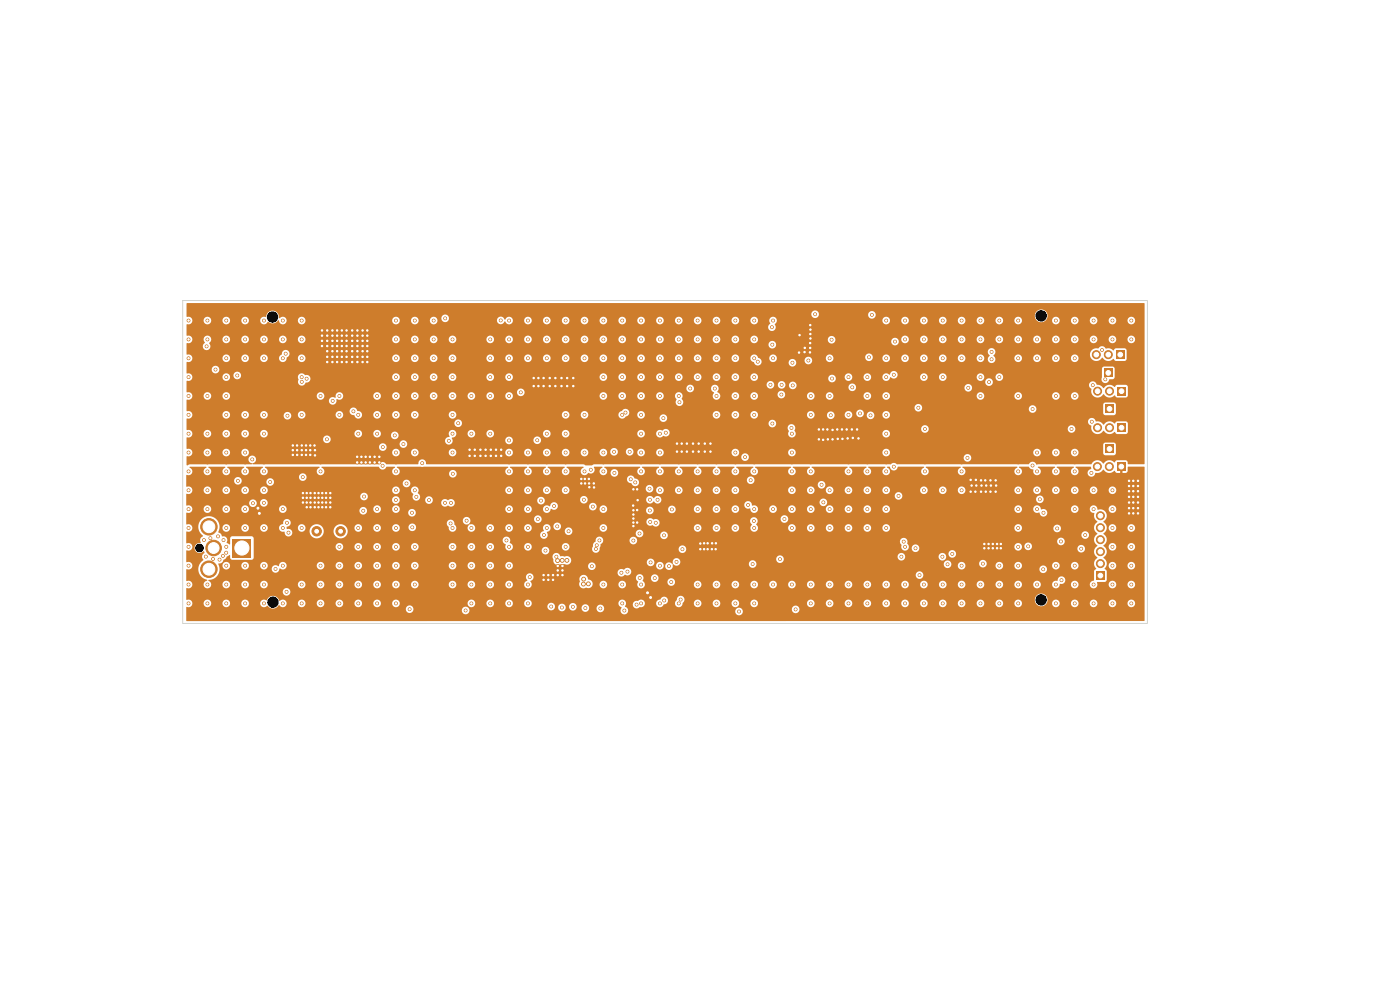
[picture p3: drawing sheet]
<svg xmlns="http://www.w3.org/2000/svg" width="297mm" height="210mm" viewBox="0 0 297 210" stroke-linecap="round" stroke-linejoin="round" font-family="sans-serif">
<g fill="#ce7d2c">
<path d="M234.5 94.4h1.7v1.7h-1.7z"/>
<path d="M237.1 82.1h1.7v1.7h-1.7z"/>
</g>
<g fill="#ce7d2c" stroke="#ce7d2c" stroke-width=".21">
<circle cx="235.4" cy="83" r=".85"/>
<circle cx="232.8" cy="83" r=".85"/>
</g>
<path d="M232.6 121.3h1.7v1.7h-1.7z" fill="#ce7d2c"/>
<g fill="#ce7d2c" stroke="#ce7d2c" stroke-width=".21">
<circle cx="233.4" cy="119.6" r=".85"/>
<circle cx="233.4" cy="117" r=".85"/>
<circle cx="233.4" cy="114.5" r=".85"/>
<circle cx="233.4" cy="111.9" r=".85"/>
<circle cx="233.4" cy="109.4" r=".85"/>
</g>
<path d="M237.1 89.9h1.7v1.7h-1.7z" fill="#ce7d2c"/>
<g fill="#ce7d2c" stroke="#ce7d2c" stroke-width=".21">
<circle cx="235.4" cy="90.7" r=".85"/>
<circle cx="232.8" cy="90.7" r=".85"/>
</g>
<path d="M49.3 114.3h4v4h-4z" fill="#ce7d2c"/>
<g fill="#ce7d2c" stroke="#ce7d2c" stroke-width=".21">
<circle cx="45.3" cy="116.2" r="1.65"/>
<circle cx="44.3" cy="111.7" r="1.75"/>
<circle cx="44.3" cy="120.7" r="1.75"/>
</g>
<g fill="#ce7d2c">
<path d="M234.3 78.3h1.7v1.7h-1.7z"/>
<path d="M234.5 85.9h1.7v1.7h-1.7z"/>
<path d="M237 98.1h1.7v1.7h-1.7z"/>
</g>
<g fill="#ce7d2c" stroke="#ce7d2c" stroke-width=".21">
<circle cx="235.3" cy="99" r=".85"/>
<circle cx="232.8" cy="99" r=".85"/>
</g>
<path d="M236.8 74.4h1.7v1.7h-1.7z" fill="#ce7d2c"/>
<g fill="#ce7d2c" stroke="#ce7d2c" stroke-width=".21">
<circle cx="235.1" cy="75.2" r=".85"/>
<circle cx="232.6" cy="75.2" r=".85"/>
<circle cx="67.2" cy="112.7" r="1"/>
<circle cx="72.3" cy="112.7" r="1"/>
<circle cx="48" cy="92" r=".3"/>
<circle cx="136" cy="80" r=".3"/>
<circle cx="44" cy="124" r=".3"/>
<circle cx="232" cy="108" r=".3"/>
<circle cx="96" cy="84" r=".3"/>
<circle cx="192" cy="124" r=".3"/>
<circle cx="137.9" cy="108.3" r=".3"/>
<circle cx="47.3" cy="117.9" r=".3"/>
<circle cx="80" cy="124" r=".3"/>
<circle cx="135.1" cy="128.3" r=".3"/>
<circle cx="192" cy="116" r=".3"/>
<circle cx="104" cy="92" r=".3"/>
<circle cx="104" cy="124" r=".3"/>
<circle cx="68" cy="124" r=".3"/>
<circle cx="108" cy="93.4" r=".3"/>
<circle cx="52" cy="124" r=".3"/>
<circle cx="69.3" cy="93.2" r=".3"/>
<circle cx="184.7" cy="88.1" r=".3"/>
<circle cx="88" cy="116" r=".3"/>
<circle cx="44" cy="104" r=".3"/>
<circle cx="132" cy="128" r=".3"/>
<circle cx="112" cy="112" r=".3"/>
<circle cx="228" cy="68" r=".3"/>
<circle cx="52" cy="88" r=".3"/>
<circle cx="220.6" cy="105.9" r=".3"/>
<circle cx="116" cy="92" r=".3"/>
<circle cx="196" cy="72" r=".3"/>
<circle cx="192" cy="72" r=".3"/>
<circle cx="40" cy="80" r=".3"/>
<circle cx="108" cy="104" r=".3"/>
<circle cx="88" cy="72" r=".3"/>
<circle cx="52" cy="72" r=".3"/>
<circle cx="208" cy="72" r=".3"/>
<circle cx="58.4" cy="120.7" r=".3"/>
<circle cx="148" cy="72" r=".3"/>
<circle cx="52" cy="120" r=".3"/>
<circle cx="160" cy="68" r=".3"/>
<circle cx="60" cy="72" r=".3"/>
<circle cx="172" cy="104" r=".3"/>
<circle cx="160" cy="124" r=".3"/>
<circle cx="119.3" cy="118.9" r=".41"/>
<circle cx="136" cy="124" r=".3"/>
<circle cx="171.5" cy="76.5" r=".3"/>
<circle cx="160" cy="112" r=".3"/>
<circle cx="216" cy="72" r=".3"/>
<circle cx="192" cy="68" r=".3"/>
<circle cx="72" cy="116" r=".3"/>
<circle cx="116" cy="108" r=".3"/>
<circle cx="240" cy="72" r=".3"/>
<circle cx="99" cy="110.5" r=".3"/>
<circle cx="210.4" cy="74.7" r=".3"/>
<circle cx="152" cy="104" r=".3"/>
<circle cx="114.8" cy="106.2" r=".3"/>
<circle cx="144" cy="68" r=".3"/>
<circle cx="236" cy="68" r=".3"/>
<circle cx="56" cy="100" r=".3"/>
<circle cx="156" cy="72" r=".3"/>
<circle cx="140" cy="76" r=".3"/>
<circle cx="86.9" cy="129.2" r=".3"/>
<circle cx="160.8" cy="76.7" r=".3"/>
<circle cx="81.2" cy="94.8" r=".3"/>
<circle cx="176" cy="104" r=".3"/>
<circle cx="56" cy="104" r=".3"/>
<circle cx="204" cy="72" r=".3"/>
<circle cx="52" cy="76" r=".3"/>
<circle cx="176" cy="128" r=".3"/>
<circle cx="56" cy="128" r=".3"/>
<circle cx="87.5" cy="111.9" r=".3"/>
<circle cx="123.9" cy="106" r=".3"/>
<circle cx="48" cy="80" r=".3"/>
<circle cx="228" cy="104" r=".3"/>
<circle cx="136" cy="128" r=".3"/>
<circle cx="137.9" cy="106" r=".3"/>
<circle cx="184" cy="100" r=".3"/>
<circle cx="72" cy="120" r=".3"/>
<circle cx="140.9" cy="127.4" r=".3"/>
<circle cx="80" cy="116" r=".3"/>
<circle cx="100" cy="116" r=".3"/>
<circle cx="216" cy="68" r=".3"/>
<circle cx="124" cy="68" r=".3"/>
<circle cx="115.4" cy="113.5" r=".3"/>
<circle cx="212" cy="80" r=".3"/>
<circle cx="220" cy="108" r=".3"/>
<circle cx="108" cy="76" r=".3"/>
<circle cx="144" cy="100" r=".3"/>
<circle cx="50.5" cy="102" r=".3"/>
<circle cx="48" cy="128" r=".3"/>
<circle cx="116.9" cy="128.7" r=".3"/>
<circle cx="148" cy="128" r=".3"/>
<circle cx="132" cy="84" r=".3"/>
<circle cx="64" cy="72" r=".3"/>
<circle cx="88" cy="76" r=".3"/>
<circle cx="76" cy="92" r=".3"/>
<circle cx="136" cy="88" r=".3"/>
<circle cx="196" cy="68" r=".3"/>
<circle cx="84" cy="120" r=".3"/>
<circle cx="146.4" cy="82.4" r=".3"/>
<circle cx="208" cy="68" r=".3"/>
<circle cx="46.6" cy="118.7" r=".3"/>
<circle cx="133.8" cy="101.7" r=".3"/>
<circle cx="137.8" cy="103.7" r=".3"/>
<circle cx="232" cy="104" r=".3"/>
<circle cx="116" cy="72" r=".3"/>
<circle cx="204" cy="104" r=".3"/>
<circle cx="230.2" cy="113.5" r=".3"/>
<circle cx="220" cy="96" r=".3"/>
<circle cx="128" cy="112" r=".3"/>
<circle cx="132" cy="72" r=".3"/>
<circle cx="104" cy="120" r=".3"/>
<circle cx="184" cy="124" r=".3"/>
<circle cx="96" cy="88" r=".3"/>
<circle cx="224" cy="128" r=".3"/>
<circle cx="156" cy="88" r=".3"/>
<circle cx="120" cy="104" r=".3"/>
<circle cx="117.5" cy="107.3" r=".3"/>
<circle cx="52" cy="68" r=".3"/>
<circle cx="60" cy="112" r=".3"/>
<circle cx="47.4" cy="114.6" r=".3"/>
<circle cx="168" cy="96" r=".3"/>
<circle cx="172" cy="88" r=".3"/>
<circle cx="135.7" cy="122.6" r=".3"/>
<circle cx="225.1" cy="114.9" r=".3"/>
<circle cx="140" cy="104" r=".3"/>
<circle cx="91" cy="106.1" r=".3"/>
<circle cx="132.7" cy="87.5" r=".3"/>
<circle cx="137.9" cy="110.7" r=".3"/>
<circle cx="65" cy="80.3" r=".3"/>
<circle cx="84" cy="116" r=".3"/>
<circle cx="160" cy="72" r=".3"/>
<circle cx="68" cy="100" r=".3"/>
<circle cx="200" cy="128" r=".3"/>
<circle cx="225.2" cy="123.1" r=".3"/>
<circle cx="40" cy="68" r=".3"/>
<circle cx="96" cy="120" r=".3"/>
<circle cx="184" cy="104" r=".3"/>
<circle cx="138.9" cy="122.6" r=".3"/>
<circle cx="163.4" cy="81.6" r=".3"/>
<circle cx="168.1" cy="77" r=".3"/>
<circle cx="60" cy="120" r=".3"/>
<circle cx="88" cy="96" r=".3"/>
<circle cx="156" cy="76" r=".3"/>
<circle cx="188" cy="112" r=".3"/>
<circle cx="160" cy="76" r=".3"/>
<circle cx="140" cy="80" r=".3"/>
<circle cx="208" cy="80" r=".3"/>
<circle cx="224" cy="76" r=".3"/>
<circle cx="192" cy="76" r=".3"/>
<circle cx="144" cy="128" r=".3"/>
<circle cx="212" cy="68" r=".3"/>
<circle cx="148" cy="112" r=".3"/>
<circle cx="132" cy="76" r=".3"/>
<circle cx="48" cy="100" r=".3"/>
<circle cx="200" cy="76" r=".3"/>
<circle cx="95.2" cy="93.5" r=".3"/>
<circle cx="224" cy="84" r=".3"/>
<circle cx="156" cy="84" r=".3"/>
<circle cx="130.3" cy="95.8" r=".3"/>
<circle cx="228" cy="72" r=".3"/>
<circle cx="156" cy="80" r=".3"/>
<circle cx="116" cy="96" r=".3"/>
<circle cx="168.8" cy="129.3" r=".3"/>
<circle cx="60" cy="76" r=".3"/>
<circle cx="134.4" cy="114.7" r=".3"/>
<circle cx="52" cy="112" r=".3"/>
<circle cx="156" cy="68" r=".3"/>
<circle cx="236" cy="112" r=".3"/>
<circle cx="216" cy="116" r=".3"/>
<circle cx="76" cy="116" r=".3"/>
<circle cx="68" cy="120" r=".3"/>
<circle cx="148" cy="104" r=".3"/>
<circle cx="231.6" cy="89.5" r=".3"/>
<circle cx="104" cy="84" r=".3"/>
<circle cx="120" cy="92" r=".3"/>
<circle cx="44" cy="128" r=".3"/>
<circle cx="240" cy="112" r=".3"/>
<circle cx="120" cy="96" r=".3"/>
<circle cx="140" cy="120" r=".3"/>
<circle cx="139.5" cy="106" r=".3"/>
<circle cx="128" cy="72" r=".3"/>
<circle cx="159.7" cy="119.7" r=".3"/>
<circle cx="124" cy="72" r=".3"/>
<circle cx="188" cy="124" r=".3"/>
<circle cx="84" cy="100" r=".3"/>
<circle cx="140" cy="100" r=".3"/>
<circle cx="108" cy="72" r=".3"/>
<circle cx="40" cy="72" r=".3"/>
<circle cx="84" cy="106.1" r=".3"/>
<circle cx="219.1" cy="86.8" r=".3"/>
<circle cx="216" cy="100" r=".3"/>
<circle cx="172" cy="100" r=".3"/>
<circle cx="196" cy="80" r=".3"/>
<circle cx="52" cy="104" r=".3"/>
<circle cx="136" cy="68" r=".3"/>
<circle cx="125.3" cy="99.7" r=".3"/>
<circle cx="120" cy="116" r=".3"/>
<circle cx="208" cy="84" r=".3"/>
<circle cx="92" cy="80" r=".3"/>
<circle cx="77.1" cy="108.4" r=".3"/>
<circle cx="224.3" cy="112.1" r=".3"/>
<circle cx="64" cy="76" r=".3"/>
<circle cx="112" cy="96" r=".3"/>
<circle cx="46.3" cy="113.8" r=".3"/>
<circle cx="136" cy="92" r=".3"/>
<circle cx="87.4" cy="108.8" r=".3"/>
<circle cx="204" cy="120" r=".3"/>
<circle cx="124.8" cy="123.8" r=".41"/>
<circle cx="44" cy="96" r=".3"/>
<circle cx="136" cy="100" r=".3"/>
<circle cx="156" cy="124" r=".3"/>
<circle cx="152" cy="128" r=".3"/>
<circle cx="75" cy="87.3" r=".3"/>
<circle cx="84" cy="84" r=".3"/>
<circle cx="100" cy="124" r=".3"/>
<circle cx="52" cy="92" r=".3"/>
<circle cx="84" cy="104" r=".3"/>
<circle cx="164" cy="108" r=".3"/>
<circle cx="136" cy="72" r=".3"/>
<circle cx="116" cy="104" r=".3"/>
<circle cx="132" cy="80" r=".3"/>
<circle cx="84" cy="68" r=".3"/>
<circle cx="108" cy="84" r=".3"/>
<circle cx="56" cy="106.7" r=".3"/>
<circle cx="142.4" cy="123.5" r=".3"/>
<circle cx="228" cy="100" r=".3"/>
<circle cx="128" cy="68" r=".3"/>
<circle cx="174.7" cy="106.6" r=".3"/>
<circle cx="188" cy="92" r=".3"/>
<circle cx="43.7" cy="118.1" r=".3"/>
<circle cx="224" cy="124" r=".3"/>
<circle cx="240" cy="124" r=".3"/>
<circle cx="160" cy="128" r=".3"/>
<circle cx="84" cy="72" r=".3"/>
<circle cx="152" cy="112" r=".3"/>
<circle cx="168" cy="100" r=".3"/>
<circle cx="240" cy="128" r=".3"/>
<circle cx="123.8" cy="123.9" r=".41"/>
<circle cx="167.9" cy="90.8" r=".3"/>
<circle cx="98.8" cy="129.5" r=".3"/>
<circle cx="156" cy="96" r=".3"/>
<circle cx="172" cy="112" r=".3"/>
<circle cx="163.8" cy="73.1" r=".3"/>
<circle cx="144" cy="84" r=".3"/>
<circle cx="118.2" cy="111.7" r=".3"/>
<circle cx="228" cy="84" r=".3"/>
<circle cx="168" cy="92" r=".3"/>
<circle cx="180" cy="100" r=".3"/>
<circle cx="132" cy="68" r=".3"/>
<circle cx="48" cy="96" r=".3"/>
<circle cx="48" cy="104" r=".3"/>
<circle cx="168.2" cy="81.8" r=".3"/>
<circle cx="228" cy="124" r=".3"/>
<circle cx="88" cy="84" r=".3"/>
<circle cx="60" cy="128" r=".3"/>
<circle cx="127.2" cy="114.6" r=".3"/>
<circle cx="124" cy="88" r=".3"/>
<circle cx="140.9" cy="113.6" r=".3"/>
<circle cx="128" cy="100" r=".3"/>
<circle cx="107.4" cy="114.6" r=".3"/>
<circle cx="120.3" cy="118.9" r=".41"/>
<circle cx="40" cy="120" r=".3"/>
<circle cx="56" cy="72" r=".3"/>
<circle cx="56" cy="92" r=".3"/>
<circle cx="56" cy="120" r=".3"/>
<circle cx="156" cy="108" r=".3"/>
<circle cx="96" cy="76" r=".3"/>
<circle cx="84" cy="124" r=".3"/>
<circle cx="68" cy="128" r=".3"/>
<circle cx="61.2" cy="113" r=".3"/>
<circle cx="104" cy="76" r=".3"/>
<circle cx="85.6" cy="94.2" r=".3"/>
<circle cx="205.2" cy="97.1" r=".3"/>
<circle cx="123.8" cy="122.8" r=".41"/>
<circle cx="152" cy="88" r=".3"/>
<circle cx="208" cy="128" r=".3"/>
<circle cx="96" cy="112" r=".3"/>
<circle cx="112" cy="124" r=".3"/>
<circle cx="236" cy="108" r=".3"/>
<circle cx="120" cy="68" r=".3"/>
<circle cx="165.8" cy="81.6" r=".3"/>
<circle cx="219.1" cy="98.8" r=".3"/>
<circle cx="84" cy="88" r=".3"/>
<circle cx="56" cy="68" r=".3"/>
<circle cx="228" cy="96" r=".3"/>
<circle cx="43.3" cy="114.6" r=".3"/>
<circle cx="152" cy="76" r=".3"/>
<circle cx="96" cy="116" r=".3"/>
<circle cx="108" cy="116" r=".3"/>
<circle cx="86.2" cy="102.6" r=".3"/>
<circle cx="158.1" cy="97" r=".3"/>
<circle cx="96" cy="96" r=".3"/>
<circle cx="96" cy="72" r=".3"/>
<circle cx="216" cy="104" r=".3"/>
<circle cx="163.8" cy="69.4" r=".3"/>
<circle cx="148" cy="124" r=".3"/>
<circle cx="53.7" cy="106.8" r=".3"/>
<circle cx="231.8" cy="81.7" r=".3"/>
<circle cx="40" cy="116" r=".3"/>
<circle cx="188" cy="96" r=".3"/>
<circle cx="116" cy="100" r=".3"/>
<circle cx="152" cy="108" r=".3"/>
<circle cx="76" cy="124" r=".3"/>
<circle cx="160" cy="88" r=".3"/>
<circle cx="234.5" cy="80.5" r=".3"/>
<circle cx="236" cy="128" r=".3"/>
<circle cx="128" cy="124" r=".3"/>
<circle cx="80" cy="112" r=".3"/>
<circle cx="92" cy="72" r=".3"/>
<circle cx="56" cy="124" r=".3"/>
<circle cx="108" cy="100" r=".3"/>
<circle cx="168" cy="124" r=".3"/>
<circle cx="159.3" cy="101.9" r=".3"/>
<circle cx="180" cy="124" r=".3"/>
<circle cx="188" cy="80" r=".3"/>
<circle cx="80" cy="120" r=".3"/>
<circle cx="100" cy="120" r=".3"/>
<circle cx="72" cy="128" r=".3"/>
<circle cx="40" cy="128" r=".3"/>
<circle cx="216" cy="84" r=".3"/>
<circle cx="188" cy="104" r=".3"/>
<circle cx="221.4" cy="108.8" r=".3"/>
<circle cx="52" cy="128" r=".3"/>
<circle cx="148" cy="68" r=".3"/>
<circle cx="60.8" cy="125.5" r=".3"/>
<circle cx="126.4" cy="116.5" r=".3"/>
<circle cx="60" cy="108" r=".3"/>
<circle cx="112" cy="76" r=".3"/>
<circle cx="40" cy="96" r=".3"/>
<circle cx="96" cy="80" r=".3"/>
<circle cx="80" cy="108" r=".3"/>
<circle cx="100" cy="112" r=".3"/>
<circle cx="60.6" cy="75" r=".3"/>
<circle cx="216" cy="120" r=".3"/>
<circle cx="232" cy="124" r=".3"/>
<circle cx="48" cy="112" r=".3"/>
<circle cx="200" cy="104" r=".3"/>
<circle cx="116" cy="112" r=".3"/>
<circle cx="152" cy="100" r=".3"/>
<circle cx="119.2" cy="128.9" r=".3"/>
<circle cx="92" cy="68" r=".3"/>
<circle cx="232" cy="128" r=".3"/>
<circle cx="104" cy="112" r=".3"/>
<circle cx="220" cy="72" r=".3"/>
<circle cx="88" cy="88" r=".3"/>
<circle cx="208.5" cy="119.6" r=".3"/>
<circle cx="50.3" cy="79.7" r=".3"/>
<circle cx="180" cy="108" r=".3"/>
<circle cx="40" cy="112" r=".3"/>
<circle cx="120" cy="76" r=".3"/>
<circle cx="228" cy="76" r=".3"/>
<circle cx="104" cy="72" r=".3"/>
<circle cx="116" cy="68" r=".3"/>
<circle cx="184.3" cy="75.8" r=".3"/>
<circle cx="96" cy="92" r=".3"/>
<circle cx="216" cy="108" r=".3"/>
<circle cx="152" cy="72" r=".3"/>
<circle cx="188" cy="76" r=".3"/>
<circle cx="83.7" cy="92.4" r=".3"/>
<circle cx="60" cy="68" r=".3"/>
<circle cx="108" cy="120" r=".3"/>
<circle cx="124" cy="76" r=".3"/>
<circle cx="80" cy="92" r=".3"/>
<circle cx="76" cy="88" r=".3"/>
<circle cx="231.5" cy="100.3" r=".3"/>
<circle cx="112" cy="116" r=".3"/>
<circle cx="140" cy="84" r=".3"/>
<circle cx="160" cy="84" r=".3"/>
<circle cx="56" cy="88" r=".3"/>
<circle cx="84" cy="112" r=".3"/>
<circle cx="204" cy="128" r=".3"/>
<circle cx="196" cy="76" r=".3"/>
<circle cx="185" cy="66.8" r=".3"/>
<circle cx="212" cy="72" r=".3"/>
<circle cx="144" cy="72" r=".3"/>
<circle cx="64" cy="112" r=".3"/>
<circle cx="40" cy="92" r=".3"/>
<circle cx="220" cy="100" r=".3"/>
<circle cx="104" cy="116" r=".3"/>
<circle cx="212" cy="124" r=".3"/>
<circle cx="114.1" cy="110.1" r=".3"/>
<circle cx="180" cy="104" r=".3"/>
<circle cx="188" cy="108" r=".3"/>
<circle cx="180.8" cy="82.2" r=".3"/>
<circle cx="189.9" cy="72.5" r=".3"/>
<circle cx="200" cy="80" r=".3"/>
<circle cx="165.5" cy="118.6" r=".3"/>
<circle cx="84" cy="76" r=".3"/>
<circle cx="160" cy="80" r=".3"/>
<circle cx="184" cy="80" r=".3"/>
<circle cx="227.3" cy="91" r=".3"/>
<circle cx="224" cy="100" r=".3"/>
<circle cx="142.5" cy="108.1" r=".3"/>
<circle cx="80" cy="128" r=".3"/>
<circle cx="209.8" cy="81.1" r=".3"/>
<circle cx="144" cy="104" r=".3"/>
<circle cx="44.6" cy="114.2" r=".3"/>
<circle cx="164" cy="124" r=".3"/>
<circle cx="40" cy="88" r=".3"/>
<circle cx="80" cy="84" r=".3"/>
<circle cx="212" cy="128" r=".3"/>
<circle cx="172" cy="124" r=".3"/>
<circle cx="184" cy="112" r=".3"/>
<circle cx="44" cy="108" r=".3"/>
<circle cx="64" cy="80" r=".3"/>
<circle cx="216" cy="128" r=".3"/>
<circle cx="45.2" cy="118.6" r=".3"/>
<circle cx="184" cy="84" r=".3"/>
<circle cx="72" cy="124" r=".3"/>
<circle cx="221.3" cy="120.8" r=".3"/>
<circle cx="96" cy="124" r=".3"/>
<circle cx="43.8" cy="73.5" r=".3"/>
<circle cx="104" cy="128" r=".3"/>
<circle cx="104" cy="80" r=".3"/>
<circle cx="94.4" cy="106.7" r=".3"/>
<circle cx="144.4" cy="127.2" r=".3"/>
<circle cx="168" cy="104" r=".3"/>
<circle cx="240" cy="68" r=".3"/>
<circle cx="120.6" cy="112.7" r=".3"/>
<circle cx="224" cy="104" r=".3"/>
<circle cx="70.6" cy="85" r=".3"/>
<circle cx="148" cy="100" r=".3"/>
<circle cx="224" cy="72" r=".3"/>
<circle cx="141.2" cy="91.8" r=".3"/>
<circle cx="188" cy="88" r=".3"/>
<circle cx="44" cy="92" r=".3"/>
<circle cx="232" cy="68" r=".3"/>
<circle cx="174.3" cy="102.8" r=".3"/>
<circle cx="112" cy="68" r=".3"/>
<circle cx="140" cy="96" r=".3"/>
<circle cx="236" cy="72" r=".3"/>
<circle cx="188" cy="100" r=".3"/>
<circle cx="128" cy="76" r=".3"/>
<circle cx="176.5" cy="80.3" r=".3"/>
<circle cx="52" cy="96" r=".3"/>
<circle cx="200" cy="72" r=".3"/>
<circle cx="88" cy="80" r=".3"/>
<circle cx="48" cy="124" r=".3"/>
<circle cx="180" cy="112" r=".3"/>
<circle cx="220" cy="124" r=".3"/>
<circle cx="229.4" cy="116.4" r=".3"/>
<circle cx="156" cy="104" r=".3"/>
<circle cx="188" cy="68" r=".3"/>
<circle cx="114" cy="93.4" r=".3"/>
<circle cx="56" cy="112" r=".3"/>
<circle cx="92" cy="84" r=".3"/>
<circle cx="95.6" cy="111" r=".3"/>
<circle cx="116" cy="76" r=".3"/>
<circle cx="112" cy="108" r=".3"/>
<circle cx="64" cy="68" r=".3"/>
<circle cx="158.7" cy="107.1" r=".3"/>
<circle cx="130.3" cy="100.3" r=".3"/>
<circle cx="172" cy="128" r=".3"/>
<circle cx="182.4" cy="87.7" r=".3"/>
<circle cx="77.2" cy="105.3" r=".3"/>
<circle cx="220" cy="76" r=".3"/>
<circle cx="112" cy="72" r=".3"/>
<circle cx="176" cy="108" r=".3"/>
<circle cx="48" cy="84" r=".3"/>
<circle cx="64" cy="128" r=".3"/>
<circle cx="112" cy="128" r=".3"/>
<circle cx="160" cy="108" r=".3"/>
<circle cx="128" cy="96" r=".3"/>
<circle cx="88" cy="120" r=".3"/>
<circle cx="196" cy="104" r=".3"/>
<circle cx="48" cy="120" r=".3"/>
<circle cx="204" cy="68" r=".3"/>
<circle cx="40" cy="104" r=".3"/>
<circle cx="134.8" cy="102.3" r=".3"/>
<circle cx="176.2" cy="88.1" r=".3"/>
<circle cx="84" cy="108" r=".3"/>
<circle cx="172" cy="84" r=".3"/>
<circle cx="180" cy="80" r=".3"/>
<circle cx="44" cy="100" r=".3"/>
<circle cx="44" cy="68" r=".3"/>
<circle cx="156" cy="100" r=".3"/>
<circle cx="108" cy="112" r=".3"/>
<circle cx="40" cy="108" r=".3"/>
<circle cx="156.8" cy="129.7" r=".3"/>
<circle cx="212" cy="120" r=".3"/>
<circle cx="133.1" cy="121.3" r=".3"/>
<circle cx="152" cy="80" r=".3"/>
<circle cx="125.6" cy="120.1" r=".3"/>
<circle cx="204" cy="76" r=".3"/>
<circle cx="48" cy="88" r=".3"/>
<circle cx="81.2" cy="98.8" r=".3"/>
<circle cx="224" cy="96" r=".3"/>
<circle cx="163.9" cy="89.8" r=".3"/>
<circle cx="224" cy="120" r=".3"/>
<circle cx="128" cy="84" r=".3"/>
<circle cx="148" cy="80" r=".3"/>
<circle cx="108" cy="124" r=".3"/>
<circle cx="240" cy="120" r=".3"/>
<circle cx="84" cy="96" r=".3"/>
<circle cx="140" cy="92" r=".3"/>
<circle cx="44" cy="84" r=".3"/>
<circle cx="108" cy="80" r=".3"/>
<circle cx="228" cy="108" r=".3"/>
<circle cx="228" cy="120" r=".3"/>
<circle cx="140.7" cy="88.7" r=".3"/>
<circle cx="88" cy="68" r=".3"/>
<circle cx="224" cy="68" r=".3"/>
<circle cx="94.4" cy="67.5" r=".3"/>
<circle cx="148" cy="108" r=".3"/>
<circle cx="84" cy="80" r=".3"/>
<circle cx="196" cy="128" r=".3"/>
<circle cx="200" cy="124" r=".3"/>
<circle cx="68" cy="84" r=".3"/>
<circle cx="208" cy="124" r=".3"/>
<circle cx="136" cy="96" r=".3"/>
<circle cx="106.2" cy="68" r=".3"/>
<circle cx="124" cy="96" r=".3"/>
<circle cx="124" cy="100" r=".3"/>
<circle cx="156" cy="128" r=".3"/>
<circle cx="108" cy="128" r=".3"/>
<circle cx="92" cy="76" r=".3"/>
<circle cx="40" cy="76" r=".3"/>
<circle cx="180" cy="88" r=".3"/>
<circle cx="144.1" cy="85.3" r=".3"/>
<circle cx="88" cy="104" r=".3"/>
<circle cx="136" cy="84" r=".3"/>
<circle cx="218.1" cy="115.9" r=".3"/>
<circle cx="140" cy="68" r=".3"/>
<circle cx="135.7" cy="113.2" r=".3"/>
<circle cx="148" cy="76" r=".3"/>
<circle cx="164" cy="68" r=".3"/>
<circle cx="140" cy="128" r=".3"/>
<circle cx="208" cy="76" r=".3"/>
<circle cx="176" cy="76" r=".3"/>
<circle cx="200" cy="68" r=".3"/>
<circle cx="136" cy="76" r=".3"/>
<circle cx="127.4" cy="129.1" r=".3"/>
<circle cx="156" cy="112" r=".3"/>
<circle cx="164" cy="76" r=".3"/>
<circle cx="64" cy="88" r=".3"/>
<circle cx="160" cy="100" r=".3"/>
<circle cx="132.5" cy="129.5" r=".3"/>
<circle cx="236" cy="104" r=".3"/>
<circle cx="232" cy="72" r=".3"/>
<circle cx="188" cy="84" r=".3"/>
<circle cx="76" cy="128" r=".3"/>
<circle cx="48" cy="68" r=".3"/>
<circle cx="95.7" cy="106.7" r=".3"/>
<circle cx="112" cy="100" r=".3"/>
<circle cx="205.4" cy="82.3" r=".3"/>
<circle cx="144" cy="80" r=".3"/>
<circle cx="176.4" cy="72.1" r=".3"/>
<circle cx="216" cy="76" r=".3"/>
<circle cx="52" cy="108" r=".3"/>
<circle cx="176" cy="84" r=".3"/>
<circle cx="40" cy="100" r=".3"/>
<circle cx="76" cy="120" r=".3"/>
<circle cx="120" cy="88" r=".3"/>
<circle cx="192" cy="128" r=".3"/>
<circle cx="152" cy="68" r=".3"/>
<circle cx="216" cy="112" r=".3"/>
<circle cx="159.9" cy="110.5" r=".3"/>
<circle cx="240" cy="116" r=".3"/>
<circle cx="108" cy="68" r=".3"/>
<circle cx="210.4" cy="76.2" r=".3"/>
<circle cx="97.2" cy="89.8" r=".3"/>
<circle cx="236" cy="116" r=".3"/>
<circle cx="53.5" cy="97.4" r=".3"/>
<circle cx="236" cy="124" r=".3"/>
<circle cx="152" cy="84" r=".3"/>
<circle cx="180" cy="128" r=".3"/>
<circle cx="72" cy="88" r=".3"/>
<circle cx="108" cy="108" r=".3"/>
<circle cx="48" cy="116" r=".3"/>
<circle cx="100" cy="84" r=".3"/>
<circle cx="56" cy="76" r=".3"/>
<circle cx="165.8" cy="83.7" r=".3"/>
<circle cx="128" cy="80" r=".3"/>
<circle cx="120" cy="100" r=".3"/>
<circle cx="84" cy="128" r=".3"/>
<circle cx="124.2" cy="129" r=".3"/>
<circle cx="61" cy="88.2" r=".3"/>
<circle cx="152" cy="124" r=".3"/>
<circle cx="64.2" cy="101.2" r=".3"/>
<circle cx="72" cy="84" r=".3"/>
<circle cx="168" cy="108" r=".3"/>
<circle cx="233.8" cy="74.2" r=".3"/>
<circle cx="176" cy="112" r=".3"/>
<circle cx="52" cy="100" r=".3"/>
<circle cx="216" cy="124" r=".3"/>
<circle cx="120" cy="72" r=".3"/>
<circle cx="64" cy="124" r=".3"/>
<circle cx="204" cy="100" r=".3"/>
<circle cx="108" cy="96" r=".3"/>
<circle cx="166.4" cy="110.1" r=".3"/>
<circle cx="121.5" cy="128.7" r=".3"/>
<circle cx="204" cy="124" r=".3"/>
<circle cx="133.6" cy="95.8" r=".3"/>
<circle cx="100" cy="128" r=".3"/>
<circle cx="96.1" cy="100.5" r=".3"/>
<circle cx="188" cy="128" r=".3"/>
<circle cx="80" cy="88" r=".3"/>
<circle cx="48" cy="72" r=".3"/>
<circle cx="220" cy="104" r=".3"/>
<circle cx="112" cy="104" r=".3"/>
<circle cx="125.8" cy="107.5" r=".3"/>
<circle cx="128" cy="108" r=".3"/>
<circle cx="172.9" cy="66.7" r=".3"/>
<circle cx="100" cy="92" r=".3"/>
<circle cx="132" cy="124" r=".3"/>
<circle cx="110.5" cy="83.2" r=".3"/>
<circle cx="112.4" cy="122.4" r=".3"/>
<circle cx="168" cy="112" r=".3"/>
<circle cx="151.6" cy="82.4" r=".3"/>
<circle cx="176" cy="124" r=".3"/>
<circle cx="88" cy="124" r=".3"/>
<circle cx="140" cy="72" r=".3"/>
<circle cx="48" cy="108" r=".3"/>
<circle cx="76" cy="112" r=".3"/>
<circle cx="40" cy="124" r=".3"/>
<circle cx="196" cy="124" r=".3"/>
<circle cx="228" cy="128" r=".3"/>
<circle cx="40" cy="84" r=".3"/>
<circle cx="184" cy="128" r=".3"/>
<circle cx="184" cy="108" r=".3"/>
<circle cx="172" cy="108" r=".3"/>
<circle cx="132" cy="88" r=".3"/>
<circle cx="48" cy="76" r=".3"/>
<circle cx="144" cy="76" r=".3"/>
<circle cx="236" cy="120" r=".3"/>
<circle cx="48" cy="117.2" r=".3"/>
<circle cx="118.3" cy="118.9" r=".41"/>
<circle cx="44" cy="72" r=".3"/>
<circle cx="75.8" cy="96.9" r=".3"/>
<circle cx="73.5" cy="74.5" r=".3"/>
<circle cx="79.5" cy="96.9" r=".3"/>
<circle cx="71.5" cy="75.7" r=".3"/>
<circle cx="73.5" cy="73.4" r=".3"/>
<circle cx="120.3" cy="81.9" r=".3"/>
<circle cx="150.7" cy="95.8" r=".3"/>
<circle cx="178.6" cy="91.1" r=".3"/>
<circle cx="79.5" cy="98.1" r=".3"/>
<circle cx="76.7" cy="98.1" r=".3"/>
<circle cx="100.7" cy="96.7" r=".3"/>
<circle cx="70.5" cy="70.1" r=".3"/>
<circle cx="72.5" cy="76.8" r=".3"/>
<circle cx="65.8" cy="94.5" r=".3"/>
<circle cx="74.7" cy="73.4" r=".3"/>
<circle cx="75.8" cy="75.7" r=".3"/>
<circle cx="72.5" cy="74.5" r=".3"/>
<circle cx="119.1" cy="80.2" r=".3"/>
<circle cx="171.9" cy="73.8" r=".3"/>
<circle cx="104.1" cy="96.7" r=".3"/>
<circle cx="78.5" cy="96.9" r=".3"/>
<circle cx="66.8" cy="95.5" r=".3"/>
<circle cx="68.3" cy="71.2" r=".3"/>
<circle cx="77.9" cy="75.7" r=".3"/>
<circle cx="64" cy="96.5" r=".3"/>
<circle cx="68.3" cy="73.4" r=".3"/>
<circle cx="75.8" cy="73.4" r=".3"/>
<circle cx="105.2" cy="96.7" r=".3"/>
<circle cx="78.5" cy="98.1" r=".3"/>
<circle cx="76.9" cy="75.7" r=".3"/>
<circle cx="80.5" cy="96.9" r=".3"/>
<circle cx="63" cy="96.5" r=".3"/>
<circle cx="75.8" cy="71.2" r=".3"/>
<circle cx="147" cy="94.1" r=".3"/>
<circle cx="77.9" cy="76.8" r=".3"/>
<circle cx="148.2" cy="94.1" r=".3"/>
<circle cx="63" cy="94.5" r=".3"/>
<circle cx="103" cy="95.4" r=".3"/>
<circle cx="99.6" cy="95.4" r=".3"/>
<circle cx="171.9" cy="69" r=".3"/>
<circle cx="76.9" cy="72.3" r=".3"/>
<circle cx="113.2" cy="80.2" r=".3"/>
<circle cx="144.6" cy="94.1" r=".3"/>
<circle cx="76.9" cy="76.8" r=".3"/>
<circle cx="74.7" cy="76.8" r=".3"/>
<circle cx="121.6" cy="81.9" r=".3"/>
<circle cx="180.7" cy="91.1" r=".3"/>
<circle cx="69.4" cy="74.5" r=".3"/>
<circle cx="174.6" cy="93.3" r=".3"/>
<circle cx="70.5" cy="76.8" r=".3"/>
<circle cx="103" cy="96.7" r=".3"/>
<circle cx="76.7" cy="96.9" r=".3"/>
<circle cx="106.3" cy="96.7" r=".3"/>
<circle cx="143.6" cy="95.8" r=".3"/>
<circle cx="70.5" cy="71.2" r=".3"/>
<circle cx="69.4" cy="73.4" r=".3"/>
<circle cx="64.9" cy="94.5" r=".3"/>
<circle cx="64.9" cy="95.5" r=".3"/>
<circle cx="145.7" cy="94.1" r=".3"/>
<circle cx="63" cy="95.5" r=".3"/>
<circle cx="74.7" cy="74.5" r=".3"/>
<circle cx="115.3" cy="80.2" r=".3"/>
<circle cx="71.5" cy="73.4" r=".3"/>
<circle cx="105.2" cy="95.4" r=".3"/>
<circle cx="101.9" cy="96.7" r=".3"/>
<circle cx="71.5" cy="76.8" r=".3"/>
<circle cx="72.5" cy="73.4" r=".3"/>
<circle cx="181.8" cy="91.1" r=".3"/>
<circle cx="173.7" cy="91.1" r=".3"/>
<circle cx="114.2" cy="80.2" r=".3"/>
<circle cx="176.6" cy="93.2" r=".3"/>
<circle cx="77.6" cy="96.9" r=".3"/>
<circle cx="117.8" cy="81.9" r=".3"/>
<circle cx="171.9" cy="70.9" r=".3"/>
<circle cx="75.8" cy="76.8" r=".3"/>
<circle cx="174.6" cy="91.1" r=".3"/>
<circle cx="69.4" cy="70.1" r=".3"/>
<circle cx="171.9" cy="71.8" r=".3"/>
<circle cx="77.9" cy="72.3" r=".3"/>
<circle cx="64" cy="94.5" r=".3"/>
<circle cx="149.5" cy="94.1" r=".3"/>
<circle cx="70.5" cy="72.3" r=".3"/>
<circle cx="72.5" cy="72.3" r=".3"/>
<circle cx="115.3" cy="81.9" r=".3"/>
<circle cx="180.9" cy="92.9" r=".3"/>
<circle cx="74.7" cy="71.2" r=".3"/>
<circle cx="71.5" cy="74.5" r=".3"/>
<circle cx="149.5" cy="95.8" r=".3"/>
<circle cx="178.7" cy="93.1" r=".3"/>
<circle cx="169.6" cy="71.1" r=".3"/>
<circle cx="100.7" cy="95.4" r=".3"/>
<circle cx="77.6" cy="98.1" r=".3"/>
<circle cx="72.5" cy="70.1" r=".3"/>
<circle cx="150.7" cy="94.1" r=".3"/>
<circle cx="69.4" cy="72.3" r=".3"/>
<circle cx="179.8" cy="93" r=".3"/>
<circle cx="116.6" cy="81.9" r=".3"/>
<circle cx="74.7" cy="75.7" r=".3"/>
<circle cx="70.5" cy="73.4" r=".3"/>
<circle cx="175.5" cy="91.1" r=".3"/>
<circle cx="171.9" cy="69.9" r=".3"/>
<circle cx="74.7" cy="70.1" r=".3"/>
<circle cx="62.1" cy="96.5" r=".3"/>
<circle cx="77.9" cy="71.2" r=".3"/>
<circle cx="73.5" cy="72.3" r=".3"/>
<circle cx="177.6" cy="91.1" r=".3"/>
<circle cx="73.5" cy="75.7" r=".3"/>
<circle cx="68.3" cy="72.3" r=".3"/>
<circle cx="75.8" cy="98.1" r=".3"/>
<circle cx="69.4" cy="71.2" r=".3"/>
<circle cx="147" cy="95.8" r=".3"/>
<circle cx="73.5" cy="70.1" r=".3"/>
<circle cx="173.7" cy="93.2" r=".3"/>
<circle cx="176.6" cy="91.2" r=".3"/>
<circle cx="170.7" cy="74.7" r=".3"/>
<circle cx="113.2" cy="81.9" r=".3"/>
<circle cx="68.3" cy="70.1" r=".3"/>
<circle cx="76.9" cy="73.4" r=".3"/>
<circle cx="65.8" cy="95.5" r=".3"/>
<circle cx="66.7" cy="94.5" r=".3"/>
<circle cx="121.6" cy="80.2" r=".3"/>
<circle cx="70.5" cy="75.7" r=".3"/>
<circle cx="116.6" cy="80.2" r=".3"/>
<circle cx="72.5" cy="71.2" r=".3"/>
<circle cx="170.7" cy="73.8" r=".3"/>
<circle cx="179.6" cy="91.1" r=".3"/>
<circle cx="182.1" cy="93" r=".3"/>
<circle cx="101.9" cy="95.4" r=".3"/>
<circle cx="71.5" cy="71.2" r=".3"/>
<circle cx="80.5" cy="98.1" r=".3"/>
<circle cx="171.8" cy="74.7" r=".3"/>
<circle cx="120.3" cy="80.2" r=".3"/>
<circle cx="76.9" cy="70.1" r=".3"/>
<circle cx="75.8" cy="72.3" r=".3"/>
<circle cx="175.6" cy="93.2" r=".3"/>
<circle cx="169.5" cy="74.8" r=".3"/>
<circle cx="66.8" cy="96.6" r=".3"/>
<circle cx="114.2" cy="81.9" r=".3"/>
<circle cx="76.9" cy="74.5" r=".3"/>
<circle cx="64" cy="95.5" r=".3"/>
<circle cx="119.1" cy="81.9" r=".3"/>
<circle cx="72.5" cy="75.7" r=".3"/>
<circle cx="71.5" cy="72.3" r=".3"/>
<circle cx="77.9" cy="74.5" r=".3"/>
<circle cx="99.6" cy="96.7" r=".3"/>
<circle cx="74.7" cy="72.3" r=".3"/>
<circle cx="117.8" cy="80.2" r=".3"/>
<circle cx="73.5" cy="71.2" r=".3"/>
<circle cx="75.8" cy="74.5" r=".3"/>
<circle cx="145.7" cy="95.8" r=".3"/>
<circle cx="69.4" cy="75.7" r=".3"/>
<circle cx="177.7" cy="93.1" r=".3"/>
<circle cx="75.8" cy="70.1" r=".3"/>
<circle cx="71.5" cy="70.1" r=".3"/>
<circle cx="62.1" cy="94.5" r=".3"/>
<circle cx="144.6" cy="95.8" r=".3"/>
<circle cx="171.9" cy="72.8" r=".3"/>
<circle cx="106.3" cy="95.4" r=".3"/>
<circle cx="69.4" cy="76.8" r=".3"/>
<circle cx="148.2" cy="95.8" r=".3"/>
<circle cx="104.1" cy="95.4" r=".3"/>
<circle cx="62.1" cy="95.5" r=".3"/>
<circle cx="73.5" cy="76.8" r=".3"/>
<circle cx="77.9" cy="70.1" r=".3"/>
<circle cx="76.9" cy="71.2" r=".3"/>
<circle cx="64.9" cy="96.5" r=".3"/>
<circle cx="70.5" cy="74.5" r=".3"/>
<circle cx="65.8" cy="96.5" r=".3"/>
<circle cx="143.6" cy="94.1" r=".3"/>
<circle cx="77.9" cy="73.4" r=".3"/>
<circle cx="194.8" cy="86.5" r=".3"/>
<circle cx="64" cy="81" r=".3"/>
<circle cx="191.2" cy="118.1" r=".3"/>
<circle cx="118" cy="118.1" r=".3"/>
<circle cx="241.4" cy="102" r=".3"/>
<circle cx="124.1" cy="101.6" r=".3"/>
<circle cx="64.3" cy="106.6" r=".3"/>
<circle cx="210.2" cy="103" r=".3"/>
<circle cx="69.2" cy="106.6" r=".3"/>
<circle cx="207.1" cy="103" r=".3"/>
<circle cx="149.4" cy="116.5" r=".3"/>
<circle cx="210.1" cy="104.3" r=".3"/>
<circle cx="151.9" cy="115.2" r=".3"/>
<circle cx="64.3" cy="105.6" r=".3"/>
<circle cx="68.4" cy="104.6" r=".3"/>
<circle cx="241.4" cy="106.6" r=".3"/>
<circle cx="209" cy="101.9" r=".3"/>
<circle cx="208.8" cy="115.4" r=".3"/>
<circle cx="210.6" cy="116.3" r=".3"/>
<circle cx="239.5" cy="107.8" r=".3"/>
<circle cx="135.2" cy="103.8" r=".3"/>
<circle cx="151" cy="116.5" r=".3"/>
<circle cx="134.4" cy="110" r=".3"/>
<circle cx="209.7" cy="115.4" r=".3"/>
<circle cx="66.8" cy="106.6" r=".3"/>
<circle cx="115.3" cy="123" r=".3"/>
<circle cx="241.4" cy="105.4" r=".3"/>
<circle cx="70.1" cy="107.6" r=".3"/>
<circle cx="149.4" cy="115.2" r=".3"/>
<circle cx="239.5" cy="104.2" r=".3"/>
<circle cx="208.1" cy="101.9" r=".3"/>
<circle cx="135.2" cy="108.2" r=".3"/>
<circle cx="134.4" cy="109.1" r=".3"/>
<circle cx="65.1" cy="107.6" r=".3"/>
<circle cx="118.3" cy="122" r=".3"/>
<circle cx="205.9" cy="104.3" r=".3"/>
<circle cx="211.5" cy="115.4" r=".3"/>
<circle cx="70.1" cy="104.6" r=".3"/>
<circle cx="211.2" cy="104.3" r=".3"/>
<circle cx="118.3" cy="121" r=".3"/>
<circle cx="207" cy="101.8" r=".3"/>
<circle cx="67.6" cy="107.6" r=".3"/>
<circle cx="210.6" cy="115.4" r=".3"/>
<circle cx="66.8" cy="104.6" r=".3"/>
<circle cx="67.6" cy="104.6" r=".3"/>
<circle cx="67.6" cy="106.6" r=".3"/>
<circle cx="65.1" cy="105.6" r=".3"/>
<circle cx="125" cy="102.5" r=".3"/>
<circle cx="117.3" cy="122" r=".3"/>
<circle cx="135.3" cy="106.1" r=".3"/>
<circle cx="115.3" cy="122" r=".3"/>
<circle cx="65.1" cy="104.6" r=".3"/>
<circle cx="125" cy="103.4" r=".3"/>
<circle cx="241.4" cy="107.8" r=".3"/>
<circle cx="68.4" cy="106.6" r=".3"/>
<circle cx="137.4" cy="125.8" r=".41"/>
<circle cx="70.1" cy="105.6" r=".3"/>
<circle cx="65.9" cy="105.6" r=".3"/>
<circle cx="210.1" cy="101.9" r=".3"/>
<circle cx="65.9" cy="106.6" r=".3"/>
<circle cx="240.4" cy="104.2" r=".3"/>
<circle cx="64.3" cy="104.6" r=".3"/>
<circle cx="209.2" cy="103" r=".3"/>
<circle cx="134.4" cy="103.8" r=".3"/>
<circle cx="206.1" cy="103" r=".3"/>
<circle cx="65.9" cy="107.6" r=".3"/>
<circle cx="126" cy="102.5" r=".3"/>
<circle cx="148.6" cy="116.5" r=".3"/>
<circle cx="134.4" cy="108.2" r=".3"/>
<circle cx="68.4" cy="107.6" r=".3"/>
<circle cx="124.1" cy="102.5" r=".3"/>
<circle cx="134.4" cy="110.8" r=".3"/>
<circle cx="124.9" cy="101.6" r=".3"/>
<circle cx="65.1" cy="106.6" r=".3"/>
<circle cx="119.3" cy="122" r=".3"/>
<circle cx="239.5" cy="102" r=".3"/>
<circle cx="138" cy="126.8" r=".41"/>
<circle cx="65.9" cy="104.6" r=".3"/>
<circle cx="239.5" cy="106.6" r=".3"/>
<circle cx="209.1" cy="104.3" r=".3"/>
<circle cx="205.9" cy="101.8" r=".3"/>
<circle cx="241.4" cy="103.1" r=".3"/>
<circle cx="239.5" cy="105.4" r=".3"/>
<circle cx="241.4" cy="108.9" r=".3"/>
<circle cx="118.3" cy="120.1" r=".3"/>
<circle cx="240.4" cy="108.9" r=".3"/>
<circle cx="148.6" cy="115.3" r=".3"/>
<circle cx="54.7" cy="107.8" r=".41"/>
<circle cx="239.5" cy="103.1" r=".3"/>
<circle cx="212.3" cy="115.4" r=".3"/>
<circle cx="212.3" cy="116.3" r=".3"/>
<circle cx="69.2" cy="107.6" r=".3"/>
<circle cx="66.8" cy="105.6" r=".3"/>
<circle cx="123.3" cy="102.5" r=".3"/>
<circle cx="151.1" cy="115.2" r=".3"/>
<circle cx="134.3" cy="107.2" r=".3"/>
<circle cx="151.8" cy="116.5" r=".3"/>
<circle cx="241.4" cy="104.2" r=".3"/>
<circle cx="116.3" cy="123" r=".3"/>
<circle cx="67.6" cy="105.6" r=".3"/>
<circle cx="211.3" cy="103" r=".3"/>
<circle cx="150.1" cy="116.5" r=".3"/>
<circle cx="240.4" cy="105.4" r=".3"/>
<circle cx="240.4" cy="106.6" r=".3"/>
<circle cx="211.2" cy="101.9" r=".3"/>
<circle cx="119.3" cy="121" r=".3"/>
<circle cx="211.5" cy="116.3" r=".3"/>
<circle cx="135.2" cy="110.8" r=".3"/>
<circle cx="70.1" cy="106.6" r=".3"/>
<circle cx="208.2" cy="103" r=".3"/>
<circle cx="239.5" cy="108.9" r=".3"/>
<circle cx="126" cy="103.4" r=".3"/>
<circle cx="66.8" cy="107.6" r=".3"/>
<circle cx="68.4" cy="105.6" r=".3"/>
<circle cx="240.4" cy="103.1" r=".3"/>
<circle cx="119.3" cy="120.1" r=".3"/>
<circle cx="206.9" cy="104.3" r=".3"/>
<circle cx="134.4" cy="111.6" r=".3"/>
<circle cx="209.7" cy="116.3" r=".3"/>
<circle cx="123.3" cy="101.6" r=".3"/>
<circle cx="69.2" cy="105.6" r=".3"/>
<circle cx="240.4" cy="102" r=".3"/>
<circle cx="117.3" cy="123" r=".3"/>
<circle cx="55" cy="108.9" r=".41"/>
<circle cx="150.1" cy="115.2" r=".3"/>
<circle cx="116.3" cy="122" r=".3"/>
<circle cx="208.1" cy="104.3" r=".3"/>
<circle cx="69.2" cy="104.6" r=".3"/>
<circle cx="240.4" cy="107.8" r=".3"/>
<circle cx="208.8" cy="116.3" r=".3"/>
<circle cx="189.6" cy="79.5" r=".3"/>
<circle cx="189.6" cy="99" r=".3"/>
<circle cx="45.7" cy="78.4" r=".3"/>
<circle cx="196.2" cy="100" r=".3"/>
<circle cx="138" cy="119.3" r=".3"/>
<circle cx="201" cy="119.7" r=".3"/>
<circle cx="190.6" cy="105.2" r=".3"/>
<circle cx="88.3" cy="105.4" r=".3"/>
<circle cx="199.9" cy="118.1" r=".3"/>
<circle cx="143.5" cy="119.2" r=".3"/>
<circle cx="57.3" cy="102.2" r=".3"/>
<circle cx="60.9" cy="110.9" r=".3"/>
<circle cx="144.8" cy="116.5" r=".3"/>
<circle cx="191.7" cy="114.9" r=".3"/>
<circle cx="131.8" cy="121.5" r=".3"/>
<circle cx="195.1" cy="122" r=".3"/>
<circle cx="196.2" cy="91" r=".3"/>
<circle cx="89.6" cy="98.3" r=".3"/>
<circle cx="139.1" cy="110.9" r=".3"/>
<circle cx="126.6" cy="115.7" r=".3"/>
<circle cx="115.7" cy="116.8" r=".3"/>
<circle cx="194.2" cy="116.3" r=".3"/>
<circle cx="202" cy="117.5" r=".3"/>
<circle cx="141.9" cy="120.1" r=".3"/>
</g>
<g fill="#ce7d2c">
<path d="M40.2 99.1l3.5-.1 .1 .1a.82 .82 0 0 0-.6 1.1 .82 .82 0 0 0 1.2 .4 .82 .82 0 0 0 .1-1.2l-.3-.2 .1-.2h3.4l.1 .1a.82 .82 0 0 0-.6 1.1 .82 .82 0 0 0 1.2 .4 .82 .82 0 0 0 .1-1.2l-.3-.2 .1-.2h3.4l.1 .2a.82 .82 0 0 0-.4 1.3 .82 .82 0 0 0 1.3-.1 .82 .82 0 0 0-.5-1.2l.1-.2h3.4l.1 .1a.85 .85 0 0 0-.5 1.4 .85 .85 0 0 0 1.4-.1 .85 .85 0 0 0-.5-1.3l.1-.1h11.4l.1 .2a.82 .82 0 0 0-.4 1.3 .82 .82 0 0 0 1.3-.1 .82 .82 0 0 0-.5-1.2l.1-.2h12.1a.89 .89 0 0 0 .8 .6 .89 .89 0 0 0 .8-.6h1.7l.1 .1a.83 .83 0 0 0-.5 1.3 .83 .83 0 0 0 1.4 0h10.6v.2a.81 .81 0 0 0 1.2 .6 .81 .81 0 0 0 0-1.4 .81 .81 0 0 0-1.2 .6h-10.6a.93 .93 0 0 0-.5-1.3l.1-.1h23.4l.1 .1a.85 .85 0 0 0-.5 1.4 .85 .85 0 0 0 1.4-.1 .85 .85 0 0 0-.5-1.3l.1-.1h3.4l.1 .2a.82 .82 0 0 0-.4 1.3 .82 .82 0 0 0 1.3-.1 .82 .82 0 0 0-.5-1.2l.1-.2h3.4l.1 .1a.82 .82 0 0 0-.6 1.1 .82 .82 0 0 0 1.2 .4 .82 .82 0 0 0 .1-1.2l-.3-.2v-.2h3.5l.1 .1a.82 .82 0 0 0-.6 1.1 .82 .82 0 0 0 1.2 .4 .82 .82 0 0 0 .1-1.2l-.3-.2v-.2h3.5l.1 .2a.82 .82 0 0 0-.4 1.3 .82 .82 0 0 0 1.3-.1 1.29 1.29 0 0 0 1.4-.5l-.1-.9h1.7l.1 .1a.83 .83 0 0 0-.4 1.4 .83 .83 0 0 0 1.4-.3h.7v.2a.81 .81 0 0 0 1.3 .6 .81 .81 0 0 0 0-1.4 .81 .81 0 0 0-1.3 .6h-.7a.95 .95 0 0 0-.6-1.1l.1-.1h7.4l.1 .2a.82 .82 0 0 0-.4 1.3 .82 .82 0 0 0 1.3-.1 .82 .82 0 0 0-.5-1.2l.1-.2h3.4l.1 .1a.82 .82 0 0 0-.6 1.1 .82 .82 0 0 0 1.2 .4 .82 .82 0 0 0 .1-1.2l-.3-.2v-.2h3.5l.1 .2a.82 .82 0 0 0-.4 1.3 .82 .82 0 0 0 1.3-.1 .82 .82 0 0 0-.5-1.2l.1-.2h3.4l.1 .1a.82 .82 0 0 0-.6 1.1 .82 .82 0 0 0 1.2 .4 .82 .82 0 0 0 .1-1.2l-.3-.2v-.2h3.5l.1 .2a.82 .82 0 0 0-.4 1.3 .82 .82 0 0 0 1.3-.1 .82 .82 0 0 0-.5-1.2l.1-.2h3.4l.1 .1a.82 .82 0 0 0-.7 1.1 .82 .82 0 0 0 1.3 .5 .82 .82 0 0 0 .1-1.3l-.3-.2v-.2h3.5l.1 .2a.82 .82 0 0 0-.4 1.3 .82 .82 0 0 0 1.3-.1 .82 .82 0 0 0-.5-1.2l.1-.2h7.4l.1 .1a.82 .82 0 0 0-.7 1.1 .82 .82 0 0 0 1.3 .5 .82 .82 0 0 0 .1-1.3l-.3-.2v-.2h3.5l.1 .2a.82 .82 0 0 0-.4 1.3 .82 .82 0 0 0 1.3-.1 .82 .82 0 0 0-.5-1.2l.1-.2h7.4l.1 .1a.82 .82 0 0 0-.7 1.1 .82 .82 0 0 0 1.3 .5 .82 .82 0 0 0 .1-1.3l-.3-.2v-.2h3.5l.1 .2a.82 .82 0 0 0-.4 1.3 .82 .82 0 0 0 1.3-.1 .82 .82 0 0 0-.5-1.2l.1-.2h3.4l.1 .1a.82 .82 0 0 0-.7 1.1 .82 .82 0 0 0 1.3 .5 .82 .82 0 0 0 .1-1.3l-.3-.3 .5-.1a.93 .93 0 0 0 .9 .8 .93 .93 0 0 0 .9-.8h5.4l.2 .1a.82 .82 0 0 0-.7 1.1 .82 .82 0 0 0 1.2 .5 .82 .82 0 0 0 .1-1.3l-.3-.2 .1-.2h7.2l.1 .2a.82 .82 0 0 0-.4 1.3 .82 .82 0 0 0 1.3-.1 .82 .82 0 0 0-.5-1.2l.1-.2h11.4l.1 .1a.83 .83 0 0 0-.7 1.1 .83 .83 0 0 0 1.2 .5 .83 .83 0 0 0 .3-1.2 .39 .39 0 0 1-.4-.5h2l.5 .5 .5 .1a.83 .83 0 0 0 .3 1.1 .83 .83 0 0 0 1.1-.2 .83 .83 0 0 0-.1-1.1l-.3-.2v-.2h3.5l.1 .1a.83 .83 0 0 0-.7 1.1 .83 .83 0 0 0 1.2 .5 .83 .83 0 0 0 .3-1.2l-.4-.3v-.2h3.5l.1 .1a.83 .83 0 0 0-.7 1.1 .83 .83 0 0 0 1.2 .5 .83 .83 0 0 0 .3-1.2l-.4-.3v-.2l3.3 .1a.4 .4 0 0 1-.1 .4 .4 .4 0 0 1-.4 .2 .84 .84 0 0 0 .3 1.4 .84 .84 0 0 0 1.1-.8h.3a1.7 1.7 0 0 0 1.4-.7 1.52 1.52 0 0 0 2.4 .3l.3 .4h.8v-.9h.5v.9h.7l.4-.4 .1-.9h3.4l.1 .1v32.5l-.1 .1-203.1 .1-.1-.2v-2.4h46.6a.81 .81 0 0 0 .7 .8 .81 .81 0 0 0 .9-.6h10.3v.2a.81 .81 0 0 0 1.2 .6 .81 .81 0 0 0 0-1.4 .81 .81 0 0 0-1.2 .6h-10.3v-.1a.81 .81 0 0 0-.7-.9 .81 .81 0 0 0-.9 .8h-46.6v-.4h.3a.81 .81 0 0 0 1-.9h2.4v.2a.81 .81 0 0 0 .9 .7 .81 .81 0 0 0 .7-.9h2.4v.2a.81 .81 0 0 0 .9 .7 .81 .81 0 0 0 .7-.9h2.4v.2a.81 .81 0 0 0 .9 .7 .81 .81 0 0 0 .7-.9h2.4v.2a.88 .88 0 0 0 .6 .7 .88 .88 0 0 0 1-.3 1.45 1.45 0 0 0 2.4-.2 .85 .85 0 0 0 1 .5 .85 .85 0 0 0 .6-.9h2.4v.2a.81 .81 0 0 0 .9 .7 .81 .81 0 0 0 .7-.9h2.4v.2a.81 .81 0 0 0 .9 .7 .81 .81 0 0 0 .7-.9h2.4v.2a.81 .81 0 0 0 .9 .7 .81 .81 0 0 0 .7-.9h2.4v.2a.81 .81 0 0 0 .9 .7 .81 .81 0 0 0 .7-.9h2.4v.2a.81 .81 0 0 0 .9 .7 .81 .81 0 0 0 .7-.9h2.4v.2a.81 .81 0 0 0 .9 .7 .81 .81 0 0 0 .7-.9h14.4v.2a.81 .81 0 0 0 .9 .7 .81 .81 0 0 0 .7-.9h2.4v.2a.81 .81 0 0 0 .9 .7 .81 .81 0 0 0 .7-.9h2.4v.2a.81 .81 0 0 0 .9 .7 .81 .81 0 0 0 .7-.9h2.4v.2a.81 .81 0 0 0 .5 .7 .81 .81 0 0 0 .8-.2h3.6v.1a.81 .81 0 0 0 .8 .8 .81 .81 0 0 0 .8-.7h.7v.1a.81 .81 0 0 0 1 .8 .81 .81 0 0 0 .6-1.1h.7v.2a.81 .81 0 0 0 .8 .7 .81 .81 0 0 0 .8-.6h1.1v.2a.81 .81 0 0 0 .8 .7 .81 .81 0 0 0 .8-.8h1.6v.1a.81 .81 0 0 0 1.2 .7 .81 .81 0 0 0 0-1.4 .81 .81 0 0 0-1.2 .6l-1.6-.1a.81 .81 0 0 0-.8-.7 .81 .81 0 0 0-.8 .7h-1.1l-.1-.7-.6-.3h9.6l.2 .6 .5 .4a.83 .83 0 0 0 .1 1.3 .83 .83 0 0 0 1.2-.6h22.8v.2a.81 .81 0 0 0 1.1 .7 .81 .81 0 0 0 .3-1.3h10.6v.1a.81 .81 0 0 0 1.2 .7 .81 .81 0 0 0 0-1.4 .81 .81 0 0 0-1.2 .6l-10.7-.1a.81 .81 0 0 0-1.3 .5h-22.8l-.1-.6-.5-.4 .2-.4h1.4v.1a.87 .87 0 0 0 .7 .7 .87 .87 0 0 0 .9-.2 .81 .81 0 0 0 1-.9h2.4v.2a.87 .87 0 0 0 .8 .7 .87 .87 0 0 0 .9-.6l.6-.3h1.7v.2a.81 .81 0 0 0 .9 .7 .81 .81 0 0 0 .7-.9h2.4v.2a.81 .81 0 0 0 .9 .7 .81 .81 0 0 0 .7-.9h2.4v.2a.81 .81 0 0 0 .9 .7 .81 .81 0 0 0 .7-.9h2.4v.2a.81 .81 0 0 0 .9 .7 .81 .81 0 0 0 .7-.9h2.4v.2a.81 .81 0 0 0 .9 .7 .81 .81 0 0 0 .7-.9h10.4v.2a.81 .81 0 0 0 .9 .7 .81 .81 0 0 0 .7-.9h2.4v.2a.81 .81 0 0 0 .9 .7 .81 .81 0 0 0 .7-.9h2.4v.2a.81 .81 0 0 0 .9 .7 .81 .81 0 0 0 .7-.9h2.4v.2a.81 .81 0 0 0 .9 .7 .81 .81 0 0 0 .7-.9h2.4v.2a.81 .81 0 0 0 .9 .7 .81 .81 0 0 0 .7-.9h2.4v.2a.81 .81 0 0 0 .9 .7 .81 .81 0 0 0 .7-.9h2.4v.2a.81 .81 0 0 0 .9 .7 .81 .81 0 0 0 .7-.9h2.4v.2a.81 .81 0 0 0 .9 .7 .81 .81 0 0 0 .7-.9h2.4v.2a.81 .81 0 0 0 .9 .7 .81 .81 0 0 0 .7-.9h2.4v.2a.81 .81 0 0 0 .9 .7 .81 .81 0 0 0 .7-.9h2.4v.2a.81 .81 0 0 0 .9 .7 .81 .81 0 0 0 .7-.9h2.4v.2a.81 .81 0 0 0 1.2 .6 .81 .81 0 0 0 0-1.4 .81 .81 0 0 0-1.2 .6h-2.4v-.1a.81 .81 0 0 0-.9-.6 .81 .81 0 0 0-.7 .7h-2.4v-.1a.81 .81 0 0 0-.9-.6 .81 .81 0 0 0-.7 .7h-2.4v-.1a.81 .81 0 0 0-.9-.6 .81 .81 0 0 0-.7 .7h-2.4v-.1a.81 .81 0 0 0-.9-.6 .81 .81 0 0 0-.7 .7h-2.4v-.1a.81 .81 0 0 0-.9-.6 .81 .81 0 0 0-.7 .7h-2.4v-.1a.81 .81 0 0 0-.9-.6 .81 .81 0 0 0-.7 .7h-2.4v-.1a.81 .81 0 0 0-.9-.6 .81 .81 0 0 0-.7 .7h-2.4v-.1a.81 .81 0 0 0-.9-.6 .81 .81 0 0 0-.7 .7h-2.4v-.1a.81 .81 0 0 0-.9-.6 .81 .81 0 0 0-.7 .7h-2.4v-.1a.81 .81 0 0 0-.9-.6 .81 .81 0 0 0-.7 .7h-2.4v-.1a.81 .81 0 0 0-.9-.6 .81 .81 0 0 0-.7 .7h-10.4v-.1a.81 .81 0 0 0-.9-.6 .81 .81 0 0 0-.7 .7h-2.4v-.1a.81 .81 0 0 0-.9-.6 .81 .81 0 0 0-.7 .7h-2.4v-.1a.81 .81 0 0 0-.9-.6 .81 .81 0 0 0-.7 .7h-2.4v-.1a.81 .81 0 0 0-.9-.6 .81 .81 0 0 0-.7 .7h-2.4l.3-.3 .1-.4h74.3a1.35 1.35 0 0 0 1 1.4 1.35 1.35 0 0 0 1.6-.7h1.1v.2a.81 .81 0 0 0 .9 .7 .81 .81 0 0 0 .7-.9h2.4v.2a.81 .81 0 0 0 .9 .7 .81 .81 0 0 0 .7-.9h2.4v.2a.81 .81 0 0 0 .9 .7 .81 .81 0 0 0 .7-.9h2.4v.2a.81 .81 0 0 0 .9 .7 .81 .81 0 0 0 .7-.9h2.4v.2a.81 .81 0 0 0 1.2 .6 .81 .81 0 0 0 0-1.4 .81 .81 0 0 0-1.2 .6h-2.4v-.1a.81 .81 0 0 0-.9-.6 .81 .81 0 0 0-.7 .7h-2.4v-.1a.81 .81 0 0 0-.9-.6 .81 .81 0 0 0-.7 .7h-2.4v-.1a.81 .81 0 0 0-.9-.6 .81 .81 0 0 0-.7 .7h-2.4v-.1a.81 .81 0 0 0-.9-.6 .81 .81 0 0 0-.7 .7h-1.1v-.1a1.35 1.35 0 0 0-.9-1.9 1.35 1.35 0 0 0-1.7 1.3l-74.3-.1a.84 .84 0 0 0-.9-.7 .84 .84 0 0 0-.8 .9l-.3 .6h-1.7a.85 .85 0 0 0-.3-1.3 .85 .85 0 0 0-1.2 .6 .8 .8 0 0 0-.8 .7h-2.4v-.1a.87 .87 0 0 0-1.5-.3 .81 .81 0 0 0-1.1 .7h-1.4a.81 .81 0 0 0-.7-1 .81 .81 0 0 0-.9 .7h-9.6a.81 .81 0 0 0-.9 .7h-.7a.81 .81 0 0 0-.9-.5 .81 .81 0 0 0-.7 .7h-.7a.81 .81 0 0 0-.7-.9 .81 .81 0 0 0-.9 .7h-3.6l.1-.1a.81 .81 0 0 0-.3-1.2 .81 .81 0 0 0-1.1 .6h-2.4v-.1a.81 .81 0 0 0-.9-.6 .81 .81 0 0 0-.7 .7h-2.4v-.1a.81 .81 0 0 0-.9-.6 .81 .81 0 0 0-.7 .7h-2.4v-.1a.81 .81 0 0 0-.9-.6 .81 .81 0 0 0-.7 .7h-14.4v-.1a.81 .81 0 0 0-.9-.6 .81 .81 0 0 0-.7 .7h-2.4v-.1a.81 .81 0 0 0-.9-.6 .81 .81 0 0 0-.7 .7h-2.4v-.1a.81 .81 0 0 0-.9-.6 .81 .81 0 0 0-.7 .7h-2.4v-.1a.81 .81 0 0 0-.9-.6 .81 .81 0 0 0-.7 .7h-2.4v-.1a.81 .81 0 0 0-.9-.6 .81 .81 0 0 0-.7 .7h-2.4v-.1a.81 .81 0 0 0-.9-.6 .81 .81 0 0 0-.7 .7h-2.4l-.1-.2a.89 .89 0 0 0-1.4-.2 1.44 1.44 0 0 0-1.3-1.1 1.44 1.44 0 0 0-1.5 1v-.1a.8 .8 0 0 0-1.3 .6h-2.4v-.1a.81 .81 0 0 0-.9-.6 .81 .81 0 0 0-.7 .7h-2.4v-.1a.81 .81 0 0 0-.9-.6 .81 .81 0 0 0-.7 .7h-2.4v-.1a.81 .81 0 0 0-.9-.6 .81 .81 0 0 0-.7 .7h-2.4l-.1-.2a.93 .93 0 0 0-1.2-.5v-1.7h20.5a.81 .81 0 0 0 1.1 .8 .81 .81 0 0 0 .2-1.3 .81 .81 0 0 0-1.3 .3v.2h-20.5v-.7a.85 .85 0 0 0 1.2-.5 .85 .85 0 0 0-.6-1.1h-.6l.1-2.5a.85 .85 0 0 0 1.2-.7 .85 .85 0 0 0-1.3-.8v-2.4a.96 .96 0 0 0 1.3-.7h.5v.3a1.2 1.2 0 0 0 2 .5v.1a.52 .52 0 0 1-.3 .7 .86 .86 0 0 0 .2 1 2.38 2.38 0 0 0-1.1 2.5 2.38 2.38 0 0 0 1.9 1.9l-.1 .1a.81 .81 0 0 0-.7 .9 .81 .81 0 0 0 .9 .7 .81 .81 0 0 0 .7-.9h2.4v.2a.81 .81 0 0 0 .9 .7 .81 .81 0 0 0 .7-.9h2.4v.2a.81 .81 0 0 0 .9 .7 .81 .81 0 0 0 .7-.9h2.4v.2a.81 .81 0 0 0 .9 .7 .81 .81 0 0 0 .7-.9h6.4v.2a.81 .81 0 0 0 .9 .7 .81 .81 0 0 0 .7-.9h2.4v.2a.81 .81 0 0 0 .9 .7 .81 .81 0 0 0 .7-.9h2.4v.2a.81 .81 0 0 0 .9 .7 .81 .81 0 0 0 .7-.9h2.4v.2a.81 .81 0 0 0 .9 .7 .81 .81 0 0 0 .7-.9h2.4v.2a.81 .81 0 0 0 .9 .7 .81 .81 0 0 0 .7-.9h2.4v.2a.81 .81 0 0 0 .9 .7 .81 .81 0 0 0 .7-.9h2.4v.2a.81 .81 0 0 0 .9 .7 .81 .81 0 0 0 .7-.9h6.4v.2a.81 .81 0 0 0 .9 .7 .81 .81 0 0 0 .7-.9h2.4v.2a.81 .81 0 0 0 .9 .7 .81 .81 0 0 0 .7-.9h2.4v.2a.81 .81 0 0 0 .9 .7 .81 .81 0 0 0 .7-.9h2.4v.2a.81 .81 0 0 0 .9 .7 .81 .81 0 0 0 .7-.9h2.4v.2a.81 .81 0 0 0 .8 .7 .81 .81 0 0 0 .8-.8h10.1v.2a1.1 1.1 0 0 0 1.5 .5 .91 .91 0 0 0 1.3-.8h1.5v.2a.81 .81 0 0 0 .9 .7 .81 .81 0 0 0 .7-.9h2.4v.2a.81 .81 0 0 0 1.2 .6 .81 .81 0 0 0 0-1.4 .81 .81 0 0 0-1.2 .6h-2.4a.81 .81 0 0 0-.8-.7 .81 .81 0 0 0-.8 .7h-1.5v-.1a1.27 1.27 0 0 0-1-1v-.3h10.2l.2 .6a.35 .35 0 0 1 .3 .3 .35 .35 0 0 1-.2 .4 .81 .81 0 0 0 .5 1 .81 .81 0 0 0 1-.5 .81 .81 0 0 0-.3-1l.1-.7h1.6v.1a.81 .81 0 0 0 1.1 .7h2.4v.1a.81 .81 0 0 0 .6 .8 .81 .81 0 0 0 .9-.4h4.1v.2a.81 .81 0 0 0 .9 .7 .81 .81 0 0 0 .7-.9h2.4v.2a.81 .81 0 0 0 .9 .7 .81 .81 0 0 0 .7-.9h2.4v.2a.81 .81 0 0 0 .9 .7 .81 .81 0 0 0 .7-.9h2.4v.2a.81 .81 0 0 0 .9 .7 .81 .81 0 0 0 .7-.9h2.4v.2a.81 .81 0 0 0 .9 .7 .81 .81 0 0 0 .7-.9h2.4v.2a.81 .81 0 0 0 .9 .7 .81 .81 0 0 0 .7-.9h2.4v.2a.81 .81 0 0 0 .9 .7 .81 .81 0 0 0 .7-.9h2.4v.2a.81 .81 0 0 0 .9 .7 .81 .81 0 0 0 .7-.9h2.4v.2a.81 .81 0 0 0 .9 .7 .81 .81 0 0 0 .7-.9h2.4v.2a.81 .81 0 0 0 .9 .7 .81 .81 0 0 0 .7-.9h2.4v.2a.81 .81 0 0 0 .9 .7 .81 .81 0 0 0 .7-.9h2.4v.2a.81 .81 0 0 0 .9 .7 .81 .81 0 0 0 .7-.9h2.4v.2a.81 .81 0 0 0 .9 .7 .81 .81 0 0 0 .7-.9h2.4v.2a.81 .81 0 0 0 .9 .7 .81 .81 0 0 0 .7-.9h2.4v.2a.81 .81 0 0 0 .9 .7 .81 .81 0 0 0 .7-.9h2.4v.2a.81 .81 0 0 0 .9 .7 .81 .81 0 0 0 .7-.9h2.4v.2a.81 .81 0 0 0 .9 .7 .81 .81 0 0 0 .7-.9h2.4v.2a.81 .81 0 0 0 .9 .7 .81 .81 0 0 0 .7-.9h2.4v.2a.81 .81 0 0 0 .9 .7 .81 .81 0 0 0 .7-.9h2.4v.2a.82 .82 0 0 0 .9 .7 .82 .82 0 0 0 .7-.9h2.4v.2a.81 .81 0 0 0 1.2 .6 .81 .81 0 0 0 0-1.4 .81 .81 0 0 0-1.2 .6h-2.4a.85 .85 0 0 0 1.2-.6 .85 .85 0 0 0-.8-1 .85 .85 0 0 0-.9 .9h-.1a.81 .81 0 0 0-1 .7h-2.4a.81 .81 0 0 0-.8-.7 .81 .81 0 0 0-.8 .7h-2.4a.81 .81 0 0 0-.8-.7 .81 .81 0 0 0-.8 .7h-2.4a.81 .81 0 0 0-.8-.7 .81 .81 0 0 0-.8 .7h-2.4a.81 .81 0 0 0-.8-.7 .81 .81 0 0 0-.8 .7h-2.4a.81 .81 0 0 0-.8-.7 .81 .81 0 0 0-.8 .7h-2.4a.81 .81 0 0 0-.8-.7 .81 .81 0 0 0-.8 .7h-2.4a.81 .81 0 0 0-.8-.7 .81 .81 0 0 0-.8 .7h-2.4a.81 .81 0 0 0-.8-.7 .81 .81 0 0 0-.8 .7h-2.4a.81 .81 0 0 0-.8-.7 .81 .81 0 0 0-.8 .7h-2.4a.81 .81 0 0 0-.8-.7 .81 .81 0 0 0-.8 .7h-2.4a.81 .81 0 0 0-.8-.7 .81 .81 0 0 0-.8 .7h-2.4a.81 .81 0 0 0-.8-.7 .81 .81 0 0 0-.8 .7h-2.4a.81 .81 0 0 0-.8-.7 .81 .81 0 0 0-.8 .7h-2.4a.81 .81 0 0 0-.8-.7 .81 .81 0 0 0-.8 .7h-2.4a.81 .81 0 0 0-.8-.7 .81 .81 0 0 0-.8 .7h-2.4a.81 .81 0 0 0-.8-.7 .81 .81 0 0 0-.8 .7h-2.4a.81 .81 0 0 0-.8-.7 .81 .81 0 0 0-.8 .7h-2.4a.81 .81 0 0 0-.8-.7 .81 .81 0 0 0-.8 .7h-2.4a.81 .81 0 0 0-.8-.7 .81 .81 0 0 0-.8 .7h-4.1a.81 .81 0 0 0-.5-1.2 .81 .81 0 0 0-1 .7h-2.4l.3-.2a.81 .81 0 0 0-.2-1.3h55v.2a.81 .81 0 0 0 1.2 .6 .81 .81 0 0 0 0-1.4 .81 .81 0 0 0-1.2 .6h-55.2a.81 .81 0 0 0-1 .7l-1.6-.1a.81 .81 0 0 0-.8-.7 .81 .81 0 0 0-.8 .7l-10.3-.1a.91 .91 0 0 0-1.2-.4 .91 .91 0 0 0-.4 1.3l-.1 .7h-10.1l-.3-.7a.9 .9 0 0 0 .7-.8 .9 .9 0 0 0-.6-.9 .86 .86 0 0 0-1 .5 .86 .86 0 0 0 .3 1l-.5 .4-.2 .4h-2.4a.81 .81 0 0 0-.8-.7 .81 .81 0 0 0-.8 .7h-2.4a.81 .81 0 0 0-.8-.7 .81 .81 0 0 0-.8 .7h-2.4a.81 .81 0 0 0-.8-.7 .81 .81 0 0 0-.8 .7h-2.4a.81 .81 0 0 0-.8-.7 .81 .81 0 0 0-.8 .7h-6.4a.81 .81 0 0 0-.8-.7 .81 .81 0 0 0-.8 .7h-2.4a.81 .81 0 0 0-.8-.7 .81 .81 0 0 0-.8 .7h-2.4a.81 .81 0 0 0-.8-.7 .81 .81 0 0 0-.8 .7h-2.4a.81 .81 0 0 0-.8-.7 .81 .81 0 0 0-.8 .7h-2.4a.81 .81 0 0 0-.8-.7 .81 .81 0 0 0-.8 .7h-2.4a.81 .81 0 0 0-.8-.7 .81 .81 0 0 0-.8 .7h-2.4a.81 .81 0 0 0-.8-.7 .81 .81 0 0 0-.8 .7h-6.4a.81 .81 0 0 0-.8-.7 .81 .81 0 0 0-.8 .7h-2.4a.81 .81 0 0 0-.8-.7 .81 .81 0 0 0-.8 .7h-2.4a.81 .81 0 0 0-.8-.7 .81 .81 0 0 0-.8 .7h-2.4l-.2-.4-.4-.3 .1-.2a2.26 2.26 0 0 0 2.1-3.1h.8v.2a.81 .81 0 0 0 .9 .7 .81 .81 0 0 0 .7-.9h2.4v.2a.81 .81 0 0 0 .9 .7 .81 .81 0 0 0 .7-.9h2.4v.2a.81 .81 0 0 0 1.3 .5h1.1v.2a.81 .81 0 0 0 1.2 .6h72.2v.2a.87 .87 0 0 0 .7 .7 .87 .87 0 0 0 .9-.4 .84 .84 0 0 0 1.2-.2 .84 .84 0 0 0-.3-1.2 .84 .84 0 0 0-1.2 .4 .82 .82 0 0 0-1.3 .5h-72.2l.4-.3 .1-.5a.88 .88 0 0 0 1 .1 .88 .88 0 0 0 .5-.8h6.4v.2a.81 .81 0 0 0 .9 .7 .81 .81 0 0 0 .7-.9h2.4v.2a.81 .81 0 0 0 .9 .7 .81 .81 0 0 0 .7-.9h2.4v.2a.81 .81 0 0 0 .9 .7 .81 .81 0 0 0 .7-.9h2.4v.2a.81 .81 0 0 0 .9 .7 .81 .81 0 0 0 .7-.9h2.4v.2a.81 .81 0 0 0 .9 .7 .81 .81 0 0 0 .7-.9h2.4v.2a.81 .81 0 0 0 .9 .7 .81 .81 0 0 0 .7-.9h6.4v.2a.81 .81 0 0 0 .9 .7 .81 .81 0 0 0 .7-.9h2.4v.2a.81 .81 0 0 0 .9 .7 .81 .81 0 0 0 .7-.9h2.4v.2a.81 .81 0 0 0 .9 .7 .81 .81 0 0 0 .7-.9h2.4v.2a.81 .81 0 0 0 .8 .7 .81 .81 0 0 0 .8-.8h16v.2a.81 .81 0 0 0 1.2 .6 .81 .81 0 0 0 0-1.4 .81 .81 0 0 0-1.2 .6h-16v-.1a.81 .81 0 0 0-.8-.7 .81 .81 0 0 0-.8 .7h-2.4a.81 .81 0 0 0-.8-.7 .81 .81 0 0 0-.8 .7h-2.4a.81 .81 0 0 0-.8-.7 .81 .81 0 0 0-.8 .7h-2.4a.81 .81 0 0 0-.8-.7 .81 .81 0 0 0-.8 .7h-6.4a.81 .81 0 0 0-.8-.7 .81 .81 0 0 0-.8 .7h-2.4a.81 .81 0 0 0-.8-.7 .81 .81 0 0 0-.8 .7h-2.4a.81 .81 0 0 0-.8-.7 .81 .81 0 0 0-.8 .7h-2.4a.81 .81 0 0 0-.8-.7 .81 .81 0 0 0-.8 .7h-2.4a.81 .81 0 0 0-.8-.7 .81 .81 0 0 0-.8 .7h-2.4a.81 .81 0 0 0-.8-.7 .81 .81 0 0 0-.8 .7h-6.4a.85 .85 0 0 0-.9-.7 .85 .85 0 0 0-.8 .9h-.1a.81 .81 0 0 0-1.4 .5h-1a.81 .81 0 0 0-.2-1.3 .81 .81 0 0 0-1.2 .6h-2.4a.81 .81 0 0 0-.8-.7 .81 .81 0 0 0-.8 .7h-2.4a.81 .81 0 0 0-.8-.7 .81 .81 0 0 0-.8 .7h-.8l-.1-.3a1.06 1.06 0 0 0 1.2-.9l1.2-1 .1 .1 .1 .7 .4 .3 4.1-.1 .4-.2v-.5h63.4l.2 .7a.95 .95 0 0 0 .4 1 .95 .95 0 0 0 1.1 0h.8a1.07 1.07 0 0 0 1.4-.5h16.1v.2a.81 .81 0 0 0 1.3 .5h.7v.2a.81 .81 0 0 0 .8 .7 .81 .81 0 0 0 .8-.8h.3v.2a.84 .84 0 0 0 1.1 .7 .84 .84 0 0 0 .5-1.2h.2a.81 .81 0 0 0 1.3-.1h14.7v.1a.81 .81 0 0 0 .8 .8 .81 .81 0 0 0 .8-.9h39.7v.2a.81 .81 0 0 0 .7 .7 .81 .81 0 0 0 .9-.6h1.4v.2a.81 .81 0 0 0 1.1 .6 .81 .81 0 0 0 .3-1.2h3.1v.1a.81 .81 0 0 0 .7 .8 .81 .81 0 0 0 .8-.5h2v.2a.81 .81 0 0 0 .9 .7 .81 .81 0 0 0 .7-.9h2.4v.2a.81 .81 0 0 0 1.2 .6h4.1v.1a.81 .81 0 0 0 1.2 .6 .81 .81 0 0 0 0-1.3 .81 .81 0 0 0-1.2 .6h-4.1l.3-.3 .1-.5h6.4a.81 .81 0 0 0 .8 .9 .81 .81 0 0 0 .8-.9h2.4v.2a.81 .81 0 0 0 1.2 .6 .81 .81 0 0 0 0-1.4 .81 .81 0 0 0-1.2 .6h-2.4a.81 .81 0 0 0-.8-.7 .81 .81 0 0 0-.8 .7h-6.4a.81 .81 0 0 0-.8-.7 .81 .81 0 0 0-.8 .7h-2.4a.81 .81 0 0 0-.8-.7 .81 .81 0 0 0-.8 .7h-1.9a.81 .81 0 0 0-.6-1.1 .81 .81 0 0 0-1 .7h-3.1a.81 .81 0 0 0-.8-.3 .81 .81 0 0 0-.6 .7h-1.4a.81 .81 0 0 0-.6-1 .81 .81 0 0 0-1 .7h-39.7a.81 .81 0 0 0-.8-.8 .81 .81 0 0 0-.8 .8h-14.7l.1-.6-.3-.5h20.7a.81 .81 0 0 0 1.1 .9 .81 .81 0 0 0 .2-1.4h24.4v.2a.81 .81 0 0 0 .9 .7 .81 .81 0 0 0 .7-.9h7.1v.2a.81 .81 0 0 0 1.2 .6 .81 .81 0 0 0 .1-1.4h.8v.2a.81 .81 0 0 0 1.2 .6 .81 .81 0 0 0 0-1.4 .81 .81 0 0 0-1.2 .6h-.9a.81 .81 0 0 0-1.2 .6h-7.1a.81 .81 0 0 0-.8-.7 .81 .81 0 0 0-.8 .7h-24.4a.81 .81 0 0 0-1.3 .5h-20.8a.86 .86 0 0 0-1 .1 .86 .86 0 0 0-.2 1h-.2a.81 .81 0 0 0-.8-.3 .81 .81 0 0 0-.6 .7l-.3-.1a.81 .81 0 0 0-.8-.7 .81 .81 0 0 0-.8 .7h-.6a.81 .81 0 0 0-.2-1.3 .81 .81 0 0 0-1.2 .6l-16.1-.1a.99 .99 0 0 0-.3-1 .99 .99 0 0 0-1.1 0l-.8-.1a.86 .86 0 0 0-.8-.7 .86 .86 0 0 0-.9 .7h-63.4v-2.1h17.4v.2a.81 .81 0 0 0 .9 .7 .81 .81 0 0 0 .7-.9h2.4v.2a.81 .81 0 0 0 .9 .7 .81 .81 0 0 0 .7-.9h2.4v.2a.81 .81 0 0 0 .9 .7 .81 .81 0 0 0 .7-.9h2.4v.2a.81 .81 0 0 0 .9 .7 .81 .81 0 0 0 .7-.9h2.4v.2a.81 .81 0 0 0 .9 .7 .81 .81 0 0 0 .7-.9h6.4v.2a.81 .81 0 0 0 .9 .7 .81 .81 0 0 0 .7-.9h2.4v.2a.81 .81 0 0 0 .9 .7 .81 .81 0 0 0 .7-.9h2.4v.2a.81 .81 0 0 0 1.2 .6 .81 .81 0 0 0 0-1.4 .81 .81 0 0 0-1.2 .6h-2.4a.81 .81 0 0 0-.8-.7 .81 .81 0 0 0-.8 .7h-2.4a.81 .81 0 0 0-.8-.7 .81 .81 0 0 0-.8 .7h-6.4a.81 .81 0 0 0-.8-.7 .81 .81 0 0 0-.8 .7h-2.4a.81 .81 0 0 0-.8-.7 .81 .81 0 0 0-.8 .7h-2.4a.81 .81 0 0 0-.8-.7 .81 .81 0 0 0-.8 .7h-2.4a.81 .81 0 0 0-.8-.7 .81 .81 0 0 0-.8 .7h-2.4a.81 .81 0 0 0-.8-.7 .81 .81 0 0 0-.8 .7h-17.4v-1.3h52.8l.2 .6 .5 .3a.82 .82 0 0 0 .5 1.3 .82 .82 0 0 0 1-.9h2.4v.2a.81 .81 0 0 0 1.2 .6h2.5v.2a.81 .81 0 0 0 1.2 .6 .81 .81 0 0 0 0-1.4 .81 .81 0 0 0-1.2 .6h-2.5l.3-.3 .1-.5h6.4v.2a.81 .81 0 0 0 .6 .7 .81 .81 0 0 0 .9-.4h4.9v.1a.81 .81 0 0 0 .9 .8 .81 .81 0 0 0 .7-.9h16.8v.2a.81 .81 0 0 0 1.2 .6 .81 .81 0 0 0 0-1.4 .81 .81 0 0 0-1.2 .6h-16.8l.2-.9 .5-.5 .1-.4h5.6v.1a.81 .81 0 0 0 .7 .8 .81 .81 0 0 0 .9-.7h55.7l.3 .7a.86 .86 0 0 0 .4 1.2 .86 .86 0 0 0 1.2-.5h.6v.2a.81 .81 0 0 0 1.1 .7 .81 .81 0 0 0 .4-1.2h20.3v.2a.81 .81 0 0 0 .9 .7 .81 .81 0 0 0 .7-1h.5v.2a.81 .81 0 0 0 .6 .7 .81 .81 0 0 0 .9-.4h9.8v.2a.81 .81 0 0 0 1.2 .6 .81 .81 0 0 0 0-1.4 .81 .81 0 0 0-1.2 .6h-9.8a.81 .81 0 0 0-.4-1.2 .81 .81 0 0 0-1.1 .7h-.5a.81 .81 0 0 0-.9-.6 .81 .81 0 0 0-.7 .7h-20.3a.81 .81 0 0 0-.8-.4 .81 .81 0 0 0-.7 .7h-.6v-.4l-.3-.5v-.5h31.8a.81 .81 0 0 0 1.1 .8 .81 .81 0 0 0 .2-1.3 .81 .81 0 0 0-1.3 .3v.2h-31.8a.81 .81 0 0 0-.8-.7 .81 .81 0 0 0-.8 .7h-55.7a.81 .81 0 0 0-.7-.9 .81 .81 0 0 0-.9 .7h-5.6a.86 .86 0 0 0-1.1-.7 .86 .86 0 0 0-.6 1 .99 .99 0 0 0-.5 1l-.2 .5h-4.9a.81 .81 0 0 0-.5-1.2 .81 .81 0 0 0-1 .7h-6.4a.81 .81 0 0 0-.8-.7 .81 .81 0 0 0-.8 .7h-2.4l-.2-.4-.4-.3a.84 .84 0 0 0-.4-1.3 .84 .84 0 0 0-1.2 .7h-52.8v-.6l-.4-.2-4.1-.1-.5 .4v1.3l-.7-.2a.95 .95 0 0 0 0-1.1 .95 .95 0 0 0-1-.4 .85 .85 0 0 0-.8-.7l.3-1.1h.6a.81 .81 0 0 0 .8 .9 .81 .81 0 0 0 .8-.9h2.4v.2a.81 .81 0 0 0 .9 .7 .81 .81 0 0 0 .7-.9h2.4v.2a.81 .81 0 0 0 .9 .7 .81 .81 0 0 0 .7-.9h2.4v.2a.81 .81 0 0 0 1 .7h.1a.86 .86 0 0 0 .8 1 .86 .86 0 0 0 .9-.9 1.2 1.2 0 0 0-1.2-.8v-.2h2.4v.2a.81 .81 0 0 0 .5 .7 .81 .81 0 0 0 .9-.2h1.1v.2a1.51 1.51 0 0 0 1.6 1.4 1.51 1.51 0 0 0 1.4-1.6h2.1v.2a1.5 1.5 0 0 0 1.1 1.4 1.5 1.5 0 0 0 1.7-.8h41v.2a.84 .84 0 0 0 1.2 .6 .84 .84 0 0 0 .2-1.3l.5-.3h3.3v.2a.81 .81 0 0 0 .7 .7 .81 .81 0 0 0 .8-.4h13.6v.1a.81 .81 0 0 0 .6 .8 .81 .81 0 0 0 .9-.5h3.7v.1a.81 .81 0 0 0 .9 .8 .81 .81 0 0 0 .7-1h87.7v.2a.81 .81 0 0 0 1.2 .6 .81 .81 0 0 0 0-1.4 .81 .81 0 0 0-1.2 .6l-87.8-.1a.81 .81 0 0 0-.8-.5 .81 .81 0 0 0-.7 .7l-3.7-.1a.81 .81 0 0 0-.6-1 .81 .81 0 0 0-.9 .7h-13.6a.81 .81 0 0 0-.4-1.2h6.3v.2a.81 .81 0 0 0 .9 .7 .81 .81 0 0 0 .7-.9h18.4v.2a.81 .81 0 0 0 .9 .7 .81 .81 0 0 0 .7-.9h2.4v.2a.81 .81 0 0 0 .9 .7 .81 .81 0 0 0 .7-.9h2.4v.2a.81 .81 0 0 0 1.2 .6 .81 .81 0 0 0 0-1.4 .81 .81 0 0 0-1.2 .6h-2.4a.81 .81 0 0 0-.8-.7 .81 .81 0 0 0-.8 .7h-2.4a.81 .81 0 0 0-.8-.7 .81 .81 0 0 0-.8 .7h-18.4a.81 .81 0 0 0-.8-.7 .81 .81 0 0 0-.8 .7h-6.3a.81 .81 0 0 0-1.1 .7h-3.3l.3-.5-.1-.5h.7a.81 .81 0 0 0 1.1 .8 .81 .81 0 0 0 .3-1.3 .81 .81 0 0 0-1.4 .3v.2h-.7a.85 .85 0 0 0-1.2-.2 .85 .85 0 0 0-.1 1.2l-.5 .3-.3 .5h-41a1.49 1.49 0 0 0-.1-1.5h1.7v.2a.81 .81 0 0 0 .9 .7 .81 .81 0 0 0 .7-.9h2.4v.2a.81 .81 0 0 0 .9 .7 .81 .81 0 0 0 .7-.9h2.4v.2a.81 .81 0 0 0 .9 .7 .81 .81 0 0 0 .7-1h1.9v.1a.81 .81 0 0 0 1.2 .6 .81 .81 0 0 0 0-1.3 .81 .81 0 0 0-1.2 .6h-1.9a.81 .81 0 0 0-.9-.6 .81 .81 0 0 0-.7 .7h-2.4a.81 .81 0 0 0-.8-.7 .81 .81 0 0 0-.8 .7h-2.4a.81 .81 0 0 0-.8-.7 .81 .81 0 0 0-.8 .7h-1.7a1.51 1.51 0 0 0-1.6-.7 1.51 1.51 0 0 0-1.1 1.4h-2.1l-.1-.3a1.51 1.51 0 0 0-1.5-1.1 1.51 1.51 0 0 0-1.4 1.4l-1.1-.1a.81 .81 0 0 0-.3-1.2 .81 .81 0 0 0-1.1 .6h-2.4l.7-.5 .2-.4h33.1l.1 .4 .3 .4a.84 .84 0 0 0 .6 1 .84 .84 0 0 0 1-.5 .84 .84 0 0 0-.4-1.1v-.4l-.3-.4h2.1v.1a.91 .91 0 0 0 1.3 .7v.1a.82 .82 0 0 0 .2 1.4 .82 .82 0 0 0 1.1-.8h2.4v.2a.81 .81 0 0 0 .9 .7 .81 .81 0 0 0 .7-.9h2.4v.2a.81 .81 0 0 0 .9 .7 .81 .81 0 0 0 .7-.9h2.4v.2a.81 .81 0 0 0 1.2 .6 .81 .81 0 0 0 0-1.4 .81 .81 0 0 0-1.2 .6h-2.4a.81 .81 0 0 0-.8-.7 .81 .81 0 0 0-.8 .7h-2.4a.81 .81 0 0 0-.8-.7 .81 .81 0 0 0-.8 .7h-2.4a.91 .91 0 0 0-1.3-.7l.3-.7-.1-.4h13.6v.1a.81 .81 0 0 0 .6 .7 .81 .81 0 0 0 .8-.3h22.4v.2a.94 .94 0 0 0 1.4 .6 .81 .81 0 0 0 1.1 .1 .81 .81 0 0 0 .2-1.1h19.3l.3 .7a.41 .41 0 0 1-.2 .7 .81 .81 0 0 0 .7 1 .81 .81 0 0 0 .9-.9h6.4v.2a.81 .81 0 0 0 .9 .7 .81 .81 0 0 0 .7-.9h2.4v.2a.81 .81 0 0 0 .9 .7 .81 .81 0 0 0 .7-.9h2.4v.2a.81 .81 0 0 0 .9 .7 .81 .81 0 0 0 .7-.9h2.4v.2a.81 .81 0 0 0 .9 .7 .81 .81 0 0 0 .7-.9h2.4v.2a.81 .81 0 0 0 .9 .7 .81 .81 0 0 0 .7-.9h2.4v.2a.81 .81 0 0 0 .9 .7 .81 .81 0 0 0 .7-.9h26.4v.2a.81 .81 0 0 0 .8 .7 .81 .81 0 0 0 .8-.8h6.7v.2a.81 .81 0 0 0 1.2 .6 .81 .81 0 0 0 0-1.4 .81 .81 0 0 0-1.2 .6l-6.7-.1a.81 .81 0 0 0-.8-.7 .81 .81 0 0 0-.8 .7h-26.4a.81 .81 0 0 0-.8-.7 .81 .81 0 0 0-.8 .7h-2.4a.81 .81 0 0 0-.8-.7 .81 .81 0 0 0-.8 .7h-2.4a.81 .81 0 0 0-.8-.7 .81 .81 0 0 0-.8 .7h-2.4a.81 .81 0 0 0-.8-.7 .81 .81 0 0 0-.8 .7h-2.4a.81 .81 0 0 0-.8-.7 .81 .81 0 0 0-.8 .7h-2.4a.81 .81 0 0 0-.8-.7 .81 .81 0 0 0-.8 .7h-6.4l-.4-.6 .3-.7-.1-.6h5a.81 .81 0 0 0 1.1 .9 .81 .81 0 0 0 .3-1.4 .81 .81 0 0 0-1.4 .4v.1h-5a.81 .81 0 0 0-.9-.3 .81 .81 0 0 0-.6 .7h-19.4a1.09 1.09 0 0 0-1.1-.2 .81 .81 0 0 0-.9-.3 .81 .81 0 0 0-.6 .7h-22.3a.81 .81 0 0 0-.4-1.2 .81 .81 0 0 0-1.1 .7l-13.7-.2a.81 .81 0 0 0-.8-.2 .81 .81 0 0 0-.6 .7l-2.2-.1a.81 .81 0 0 0-1.2 .7h-33.1v-.2a.84 .84 0 0 0-1-.7 .84 .84 0 0 0-.7 1.1 .8 .8 0 0 0-.8 .7h-2.4a.81 .81 0 0 0-.8-.7 .81 .81 0 0 0-.8 .7h-2.4a.81 .81 0 0 0-.8-.7 .81 .81 0 0 0-.8 .7h-2.4a.81 .81 0 0 0-.8-.7 .81 .81 0 0 0-.8 .7h-.6a2.28 2.28 0 0 0-3.4-2.1 2.28 2.28 0 0 0-.1 3.9l-.1 .1a.91 .91 0 0 0-.4 1.4h-.1a1.05 1.05 0 0 0-1.2 .9h-.5a.87 .87 0 0 0-1.3-.9v-2.4a.85 .85 0 0 0 1.2-.5 .85 .85 0 0 0-.6-1.1h-.6v-2.4a.94 .94 0 0 0 1.3-.9h2.4v.2a.81 .81 0 0 0 .9 .7 .81 .81 0 0 0 .7-.9h2.4v.2a.81 .81 0 0 0 .9 .7 .81 .81 0 0 0 .7-.9h2.4v.2a.81 .81 0 0 0 .9 .7 .81 .81 0 0 0 .7-.9h6.4v.2a.81 .81 0 0 0 .7 .7 .81 .81 0 0 0 .9-.5h15.5v.1a.81 .81 0 0 0 1 .7 .81 .81 0 0 0 .4-1.2h1.5v.2a.81 .81 0 0 0 .9 .7 .81 .81 0 0 0 .7-.9h2.4l.2 .6 .5 .3 2.7-.1v.1a.81 .81 0 0 0 1.2 .7 .81 .81 0 0 0 0-1.4 .81 .81 0 0 0-1.2 .6h-2.2l.3-.3 .1-.5h22.4v.2a.81 .81 0 0 0 .9 .7 .81 .81 0 0 0 .7-.9h2.4v.2a.81 .81 0 0 0 .9 .7 .81 .81 0 0 0 .7-.9h2.4v.2a.85 .85 0 0 0 .9 .7 .85 .85 0 0 0 .8-.9 .88 .88 0 0 0 1.4-.5h6.7v.1a.81 .81 0 0 0 .6 .8 .81 .81 0 0 0 .8-.4h.8v.2a.81 .81 0 0 0 .7 .7 .81 .81 0 0 0 .9-.6h8.3v.2a.81 .81 0 0 0 1 .7 .81 .81 0 0 0 .5-1.1h3.1v.1a.81 .81 0 0 0 .9 .8 .81 .81 0 0 0 .7-1h3.9v.2a.81 .81 0 0 0 .9 .7 .81 .81 0 0 0 .7-.9h2.4v.2a.81 .81 0 0 0 .9 .7 .81 .81 0 0 0 .7-.9h2.4v.2a.81 .81 0 0 0 1.2 .6 .81 .81 0 0 0 0-1.4 .81 .81 0 0 0-1.2 .6l-2.4-.1a.81 .81 0 0 0-.8-.6 .81 .81 0 0 0-.8 .7l-2.4-.1a.81 .81 0 0 0-.8-.6 .81 .81 0 0 0-.8 .7l-3.9-.1a.81 .81 0 0 0-.8-.5 .81 .81 0 0 0-.8 .7l-3.1-.1a.81 .81 0 0 0-.9-.4 .81 .81 0 0 0-.6 .7h-8.3a.81 .81 0 0 0-.7-1 .81 .81 0 0 0-.9 .7h-.8l.2-.4-.2-.5h31.5a.9 .9 0 0 0 1.3 .9 .83 .83 0 0 0 .8 .9 .83 .83 0 0 0 .8-.9h2.4v.2a.81 .81 0 0 0 .9 .7 .81 .81 0 0 0 .7-.9h2.4v.2a.81 .81 0 0 0 .9 .7 .81 .81 0 0 0 .7-.9h2.4v.2a.81 .81 0 0 0 .9 .7 .81 .81 0 0 0 .7-.9h2.4v.2a.81 .81 0 0 0 .9 .7 .81 .81 0 0 0 .7-.9h2.4v.2a.81 .81 0 0 0 .9 .7 .81 .81 0 0 0 .7-.9h2.4v.2a.81 .81 0 0 0 .9 .7 .81 .81 0 0 0 .7-.9h2.4v.2a.81 .81 0 0 0 .9 .7 .81 .81 0 0 0 .7-.9h26.4v.2a.81 .81 0 0 0 .9 .7 .81 .81 0 0 0 .7-.9h2.4v.2a.81 .81 0 0 0 1.2 .6h.1a.86 .86 0 0 0 .8 .9 .86 .86 0 0 0 .9-.9l-.1-.3a1.29 1.29 0 0 0-1.3-.4l6.4-.1v.2a.81 .81 0 0 0 .9 .7 .81 .81 0 0 0 .7-.9h2.4l.3 .7 .7 .3a1.58 1.58 0 0 0 .6 1.8 1.48 1.48 0 0 0 0 2.5 1.48 1.48 0 0 0 0 2.6 1.48 1.48 0 0 0 0 2.5 1.52 1.52 0 0 0-.2 2.4l-.5 .4v2a.83 .83 0 0 0-1 .8 .83 .83 0 0 0 .9 .9 .83 .83 0 0 0 .8-.9h2.4v.2a.81 .81 0 0 0 .9 .7 .81 .81 0 0 0 .7-.9h2.4v.2a.81 .81 0 0 0 1.2 .6 .81 .81 0 0 0 0-1.4 .81 .81 0 0 0-1.2 .6h-2.4a.81 .81 0 0 0-.8-.7 .81 .81 0 0 0-.8 .7h-2.4l-.1-.3 1.7-.2 .3-.2 .1-2.1-.5-.5 .4-.7h.5v.2a.81 .81 0 0 0 .9 .7 .81 .81 0 0 0 .7-.9h2.4v.2a.81 .81 0 0 0 1.2 .6 .81 .81 0 0 0 0-1.4 .81 .81 0 0 0-1.2 .6h-2.4a.81 .81 0 0 0-.8-.7 .81 .81 0 0 0-.8 .7h-.4a2.06 2.06 0 0 0-.7-1.7 1.36 1.36 0 0 0 .1-2.3h1v.2a.81 .81 0 0 0 .9 .7 .81 .81 0 0 0 .7-.9h2.4v.2a.81 .81 0 0 0 1.2 .6 .81 .81 0 0 0 0-1.4 .81 .81 0 0 0-1.2 .6h-2.4a.81 .81 0 0 0-.8-.7 .81 .81 0 0 0-.8 .7h-1l-.1-.2a1.48 1.48 0 0 0 0-2.5l.5-.6 .2-.7h.4a.81 .81 0 0 0 .8 .9 .81 .81 0 0 0 .8-.9h2.4v.2a.81 .81 0 0 0 1.2 .6 .81 .81 0 0 0 0-1.4 .81 .81 0 0 0-1.2 .6h-2.4a.81 .81 0 0 0-.8-.7 .81 .81 0 0 0-.8 .7h-.4l-.2-.7-.5-.5a1.44 1.44 0 0 0 .5-1.9 1.44 1.44 0 0 0-1.8-.7v-.2h2.4a.81 .81 0 0 0 1.1 .9 .81 .81 0 0 0 .3-1.4 .81 .81 0 0 0-1.4 .4v.1h-2.4a.81 .81 0 0 0-.8-.7 .81 .81 0 0 0-.8 .7l-2.4-.1a.81 .81 0 0 0-.8-.6 .81 .81 0 0 0-.8 .7h-6.4v-.1a.81 .81 0 0 0-.9-.6 .81 .81 0 0 0-.7 .7l-2.4-.1a.81 .81 0 0 0-.8-.6 .81 .81 0 0 0-.8 .7l-26.4-.1a.81 .81 0 0 0-.8-.6 .81 .81 0 0 0-.8 .7l-2.4-.1a.81 .81 0 0 0-.8-.6 .81 .81 0 0 0-.8 .7l-2.4-.1a.81 .81 0 0 0-.8-.6 .81 .81 0 0 0-.8 .7l-2.4-.1a.81 .81 0 0 0-.8-.6 .81 .81 0 0 0-.8 .7l-2.4-.1a.81 .81 0 0 0-.8-.6 .81 .81 0 0 0-.8 .7l-2.4-.1a.81 .81 0 0 0-.8-.6 .81 .81 0 0 0-.8 .7l-2.4-.1a.81 .81 0 0 0-.8-.6 .81 .81 0 0 0-.8 .7l-2.4-.1a.92 .92 0 0 0-1.3-.6l-.3-.7h14.7v.1a.81 .81 0 0 0 1.2 .6 .81 .81 0 0 0 0-1.3 .81 .81 0 0 0-1.2 .6l-14.8-.1a.81 .81 0 0 0-1.2 .6h-31.5a.81 .81 0 0 0-.9-.3 .81 .81 0 0 0-.5 .7h-6.7v-.1a.85 .85 0 0 0-.9-.8 .85 .85 0 0 0-.7 .9h-.2a.81 .81 0 0 0-1.3 .5l-2.4-.1a.81 .81 0 0 0-.8-.6 .81 .81 0 0 0-.8 .7l-2.4-.1a.81 .81 0 0 0-.8-.6 .81 .81 0 0 0-.8 .7l-22.4-.1a.81 .81 0 0 0-.8-.6 .81 .81 0 0 0-.8 .7l-2.4-.1a.81 .81 0 0 0-.8-.6 .81 .81 0 0 0-.8 .7l-1.5-.1a.81 .81 0 0 0-.9-.2 .81 .81 0 0 0-.5 .7l-15.5-.1a.81 .81 0 0 0-.6-1 .81 .81 0 0 0-1 .7l-6.4-.1a.81 .81 0 0 0-.8-.6 .81 .81 0 0 0-.8 .7l-2.4-.1a.81 .81 0 0 0-.8-.6 .81 .81 0 0 0-.8 .7l-2.4-.1a.81 .81 0 0 0-.8-.6 .81 .81 0 0 0-.8 .7l-2.4-.1a.92 .92 0 0 0-1.3-.6v-.5h13.4a.81 .81 0 0 0 .8 .9 .81 .81 0 0 0 .7-1h.8v.1a.81 .81 0 0 0 1.2 .7 .81 .81 0 0 0 0-1.4 .81 .81 0 0 0-1.2 .6l-.8-.1a.81 .81 0 0 0-.8-.6 .81 .81 0 0 0-.7 .8h-13.4v-1.4h36.9v.1a.81 .81 0 0 0 1.3 .6h5.5v.1a.81 .81 0 0 0 1.2 .7 .81 .81 0 0 0 0-1.4 .81 .81 0 0 0-1.2 .6h-5.5a.81 .81 0 0 0-.1-1.4 .81 .81 0 0 0-1.2 .7h-36.9v-.5l.2-.1a.81 .81 0 0 0 1.1-.8h2.4v.2a.81 .81 0 0 0 .9 .7 .81 .81 0 0 0 .7-.9h2.4v.2a.81 .81 0 0 0 .9 .7 .81 .81 0 0 0 .7-.9h2.4v.2a.81 .81 0 0 0 .9 .7 .81 .81 0 0 0 .7-.9h2.4v.2a.81 .81 0 0 0 .9 .7 .81 .81 0 0 0 .7-.9h26.4v.2a.81 .81 0 0 0 .9 .7 .81 .81 0 0 0 .7-.9h2.4l.1 .5 .4 .4a.86 .86 0 0 0 0 1.1 .86 .86 0 0 0 1.1 .1h1.4v.2a.81 .81 0 0 0 .6 .7 .81 .81 0 0 0 .8-.3h2v.1a.95 .95 0 0 0 1.5 .6 .81 .81 0 0 0 1.1-.1 .81 .81 0 0 0 .1-1.1h17.7v.2a.81 .81 0 0 0 .9 .7 .81 .81 0 0 0 .6-1.1h7.6v.2a.81 .81 0 0 0 .8 .7 .81 .81 0 0 0 .8-.9h12.4v.2a.87 .87 0 0 0 .7 .7 .87 .87 0 0 0 .9-.4 .85 .85 0 0 0 1.3 .2 .85 .85 0 0 0 0-1.3 .85 .85 0 0 0-1.3 .4l-.1-.1a.81 .81 0 0 0-.9-.4 .81 .81 0 0 0-.6 .7h-12.4a.81 .81 0 0 0-.8-.7 .81 .81 0 0 0-.8 .7h-7.6a.81 .81 0 0 0-.9-.5 .81 .81 0 0 0-.6 .7l-17.8-.1a1.17 1.17 0 0 0-1.3 .1 .81 .81 0 0 0-.8-.2 .81 .81 0 0 0-.5 .7l-1.9-.1a.81 .81 0 0 0-.4-1.2 .81 .81 0 0 0-1.1 .7h-1.4l.3-.4v-.5h100.7a.81 .81 0 0 0 .4 .8 .81 .81 0 0 0 .9-.1h28.7v.2a.81 .81 0 0 0 1.2 .6 .81 .81 0 0 0 0-1.4 .81 .81 0 0 0-1.2 .6h-28.7a.81 .81 0 0 0-.1-1.3 .81 .81 0 0 0-1.2 .6h-100.7l-.3-.3a.41 .41 0 0 1 0-.7v-.2h18.4a.81 .81 0 0 0 .8 .9 .81 .81 0 0 0 .8-.9h2.4v.2a.81 .81 0 0 0 .9 .7 .81 .81 0 0 0 .7-.9h2.4v.2a.81 .81 0 0 0 .9 .7 .81 .81 0 0 0 .7-.9h2.4v.2a.81 .81 0 0 0 1 .7 .81 .81 0 0 0 .5-1.2h16.3v.1a.81 .81 0 0 0 .7 .8 .81 .81 0 0 0 .9-.6h.6v.2a.81 .81 0 0 0 .9 .7 .81 .81 0 0 0 .7-.9h2.4v.2a.81 .81 0 0 0 .9 .7 .81 .81 0 0 0 .7-.9h2.4v.2a.81 .81 0 0 0 .9 .7 .81 .81 0 0 0 .7-.9h2.4v.2a.81 .81 0 0 0 .9 .7 .81 .81 0 0 0 .7-.9h2.4v.2a.81 .81 0 0 0 .9 .7 .81 .81 0 0 0 .7-.9h10.4v.2a.81 .81 0 0 0 .9 .7 .81 .81 0 0 0 .7-.9h2.4v.2a.81 .81 0 0 0 .9 .7 .81 .81 0 0 0 .7-.9h2.4v.2a.81 .81 0 0 0 .9 .7 .81 .81 0 0 0 .7-.9h2.4v.2a.81 .81 0 0 0 .9 .7 .81 .81 0 0 0 .7-.9h2.4v.2a.81 .81 0 0 0 .9 .7 .81 .81 0 0 0 .7-.9h2.4v.2a.81 .81 0 0 0 .9 .7 .81 .81 0 0 0 .7-.9h6.4v.2a.81 .81 0 0 0 .9 .7 .81 .81 0 0 0 .7-.9h2.4v.2a.81 .81 0 0 0 .9 .7 .81 .81 0 0 0 .7-.9h2.4v.2a.81 .81 0 0 0 .9 .7 .81 .81 0 0 0 .7-.9h10.4v.2a.81 .81 0 0 0 .9 .7 .81 .81 0 0 0 .7-.9h2.4v.2a.81 .81 0 0 0 .9 .7 .81 .81 0 0 0 .7-.9h2.4v.2a.81 .81 0 0 0 .9 .7 .81 .81 0 0 0 .7-.9h2.4v.2a.81 .81 0 0 0 .9 .7 .81 .81 0 0 0 .7-.9h2.4v.2a.81 .81 0 0 0 .9 .7 .81 .81 0 0 0 .7-.9h2.4v.2a.81 .81 0 0 0 1.2 .6 .81 .81 0 0 0 0-1.4 .81 .81 0 0 0-1.2 .6h-2.4v-.1a.81 .81 0 0 0-.9-.6 .81 .81 0 0 0-.7 .7h-2.4v-.1a.81 .81 0 0 0-.9-.6 .81 .81 0 0 0-.7 .7h-2.4v-.1a.81 .81 0 0 0-.9-.6 .81 .81 0 0 0-.7 .7h-2.4v-.1a.81 .81 0 0 0-.9-.6 .81 .81 0 0 0-.7 .7h-2.4v-.1a.81 .81 0 0 0-.9-.6 .81 .81 0 0 0-.7 .7h-10.4v-.1a.81 .81 0 0 0-.9-.6 .81 .81 0 0 0-.7 .7h-2.4v-.1a.81 .81 0 0 0-.9-.6 .81 .81 0 0 0-.7 .7h-2.4v-.1a.81 .81 0 0 0-.9-.6 .81 .81 0 0 0-.7 .7h-6.4v-.1a.81 .81 0 0 0-.9-.6 .81 .81 0 0 0-.7 .7h-2.4v-.1a.81 .81 0 0 0-.9-.6 .81 .81 0 0 0-.7 .7h-2.4v-.1a.81 .81 0 0 0-.9-.6 .81 .81 0 0 0-.7 .7h-2.4v-.1a.81 .81 0 0 0-.9-.6 .81 .81 0 0 0-.7 .7h-2.4v-.1a.81 .81 0 0 0-.9-.6 .81 .81 0 0 0-.7 .7h-2.4v-.1a.81 .81 0 0 0-.9-.6 .81 .81 0 0 0-.7 .7h-10.4v-.1a.81 .81 0 0 0-.9-.6 .81 .81 0 0 0-.7 .7h-2.4v-.1a.81 .81 0 0 0-.9-.6 .81 .81 0 0 0-.7 .7h-2.4v-.1a.81 .81 0 0 0-.9-.6 .81 .81 0 0 0-.7 .7h-2.4v-.1a.81 .81 0 0 0-.9-.6 .81 .81 0 0 0-.7 .7h-2.4v-.1a.81 .81 0 0 0-.9-.6 .81 .81 0 0 0-.7 .7h-.6a.81 .81 0 0 0-.7-1 .81 .81 0 0 0-.9 .7l-16.4-.1a.81 .81 0 0 0-.8-.3 .81 .81 0 0 0-.6 .7h-2.4v-.1a.81 .81 0 0 0-.9-.6 .81 .81 0 0 0-.7 .7h-2.4v-.1a.81 .81 0 0 0-.9-.6 .81 .81 0 0 0-.7 .7h-2.4v-.1a.81 .81 0 0 0-.9-.6 .81 .81 0 0 0-.7 .7h-18.4v-.1a.81 .81 0 0 0-.9-.6 .81 .81 0 0 0-.7 .7h-2.4v-.1a.81 .81 0 0 0-.9-.6 .81 .81 0 0 0-.7 .7h-26.4v-.1a.81 .81 0 0 0-.9-.6 .81 .81 0 0 0-.7 .7h-2.4v-.1a.81 .81 0 0 0-.9-.6 .81 .81 0 0 0-.7 .7h-2.4v-.1a.81 .81 0 0 0-.9-.6 .81 .81 0 0 0-.7 .7h-2.4v-.1a.81 .81 0 0 0-.9-.6 .81 .81 0 0 0-.7 .7h-2.4v-.1a.96 .96 0 0 0-1.3-.6v-1.3h10.2a.81 .81 0 0 0 .6 .9 .81 .81 0 0 0 1-.6h5.2v.1a.81 .81 0 0 0 .7 .8 .81 .81 0 0 0 .9-.6h27.3v.1a.81 .81 0 0 0 1.3 .6 .81 .81 0 0 0 0-1.3 .81 .81 0 0 0-1.3 .6h-27.3a.81 .81 0 0 0-.6-1 .81 .81 0 0 0-1 .7l-5.2-.1a.81 .81 0 0 0-.7-.9 .81 .81 0 0 0-.9 .7h-10.2v-.8h23.9v.2a.81 .81 0 0 0 .7 .7 .81 .81 0 0 0 .8-.4h68.1v.1a1.11 1.11 0 0 0 1 .9 .81 .81 0 0 0 .7 .5 .81 .81 0 0 0 .7-.3h38.1v.1a.81 .81 0 0 0 1.2 .6 .81 .81 0 0 0 0-1.3 .81 .81 0 0 0-1.2 .6h-38.1l.2-.5-.2-.5h23v.1a.81 .81 0 0 0 1.3 .7 .81 .81 0 0 0 0-1.4 .81 .81 0 0 0-1.3 .6h-23l-.7-.3a.87 .87 0 0 0-.9-.6 .87 .87 0 0 0-.8 .7l-68-.1a.81 .81 0 0 0-.6-1.1 .81 .81 0 0 0-1 .7h-23.9l.1-.4a.87 .87 0 0 0 1.2-.4 .87 .87 0 0 0-.6-1.2z"/>
<path d="M39.6 64.3h203.1l.1 .1v34l-.1 .1h-3.3l-.2-.6-.4-.3h-1.9l-.5 .5-.7-.4a1.37 1.37 0 0 0-1.5 .6h-.2a1.44 1.44 0 0 0-2.6 .2l-11.4 .1a1.41 1.41 0 0 0-1.2-.6l-.6 .5h-2.2h-25.5a1.26 1.26 0 0 0-1.5 0h-62.9l-.5 .2h-1.4l-.5-.2-33.3-.1a.85 .85 0 0 0-.9-1 .85 .85 0 0 0-.8 1.1h-6.7a1.02 1.02 0 0 0-1.7 0l-24.3 .1-2.4-.1v-.2l.1-.1a.81 .81 0 0 0 .4-1.3h103.2v.1a.81 .81 0 0 0 .8 .8 .81 .81 0 0 0 .8-.7h45.5v.1a.81 .81 0 0 0 1.3 .6 .81 .81 0 0 0 0-1.4 .81 .81 0 0 0-1.3 .7l-45.5-.1a.81 .81 0 0 0-.8-.8 .81 .81 0 0 0-.8 .7l-103.3-.1a.84 .84 0 0 0-1.3 .4 .84 .84 0 0 0 .8 1.1l-.1 .2-1.4 .1-11.7-.1-.6 .2-.1-.1v-1.7l.2-.1a.81 .81 0 0 0 1-.9h2.4v.2a.81 .81 0 0 0 .9 .7 .81 .81 0 0 0 .7-.9h2.4v.2a.81 .81 0 0 0 .9 .7 .81 .81 0 0 0 .7-.9h2.4v.2a.81 .81 0 0 0 .9 .7 .81 .81 0 0 0 .7-.9h30.4v.2a.81 .81 0 0 0 .9 .7 .81 .81 0 0 0 .7-.9h2.4v.2a.81 .81 0 0 0 .9 .7 .81 .81 0 0 0 .7-.9h6.4v.2a.81 .81 0 0 0 .9 .7 .81 .81 0 0 0 .7-.9h10.4v.2a.81 .81 0 0 0 .9 .7 .81 .81 0 0 0 .7-.9h2.4v.2a.81 .81 0 0 0 .9 .7 .81 .81 0 0 0 .7-.9h2.4v.2a.81 .81 0 0 0 .9 .7 .81 .81 0 0 0 .7-.9h2.4v.2a.81 .81 0 0 0 .9 .7 .81 .81 0 0 0 .7-.9h2.4v.2a.81 .81 0 0 0 .9 .7 .81 .81 0 0 0 .7-.9h2.4v.2a.81 .81 0 0 0 1 .7 .81 .81 0 0 0 .6-1h.7v.1a.81 .81 0 0 0 .8 .7 .81 .81 0 0 0 .8-.8h1.7v.1a.81 .81 0 0 0 .8 .7 .81 .81 0 0 0 .8-.7h.8v.2a.81 .81 0 0 0 .9 .7 .81 .81 0 0 0 .7-.9h2.4v.2a.81 .81 0 0 0 .9 .7 .81 .81 0 0 0 .7-.9h14.4v.2a.81 .81 0 0 0 .9 .7 .81 .81 0 0 0 .7-.9h10.4v.2a.81 .81 0 0 0 .9 .7 .81 .81 0 0 0 .7-.9h18.4v.2a.81 .81 0 0 0 .9 .7 .81 .81 0 0 0 .7-.9h30.4v.2a.81 .81 0 0 0 .9 .7 .81 .81 0 0 0 .7-.9h2.4v.2a.81 .81 0 0 0 .9 .7 .81 .81 0 0 0 .7-.9h2.4v.2a.81 .81 0 0 0 1.2 .6 .81 .81 0 0 0 0-1.4 .81 .81 0 0 0-1.2 .6h-2.4v-.1a.81 .81 0 0 0-.9-.6 .81 .81 0 0 0-.7 .7h-2.4v-.1a.81 .81 0 0 0-.9-.6 .81 .81 0 0 0-.7 .7h-30.4v-.1a.81 .81 0 0 0-.9-.6 .81 .81 0 0 0-.7 .7h-18.4v-.1a.81 .81 0 0 0-.9-.6 .81 .81 0 0 0-.7 .7h-10.4a.81 .81 0 0 0-.8-.7 .81 .81 0 0 0-.8 .7h-14.4v-.1a.81 .81 0 0 0-.9-.6 .81 .81 0 0 0-.7 .7h-2.4v-.1a.81 .81 0 0 0-.9-.6 .81 .81 0 0 0-.7 .7h-.8a.81 .81 0 0 0-.7-.9 .81 .81 0 0 0-.9 .8h-1.7v-.2a.81 .81 0 0 0-.9-.6 .81 .81 0 0 0-.7 .8l-.7-.1a.81 .81 0 0 0-.9-.5 .81 .81 0 0 0-.7 .7h-2.4v-.1a.81 .81 0 0 0-.9-.6 .81 .81 0 0 0-.7 .7h-2.4v-.1a.81 .81 0 0 0-.9-.6 .81 .81 0 0 0-.7 .7h-2.4v-.1a.81 .81 0 0 0-.9-.6 .81 .81 0 0 0-.7 .7h-2.4v-.1a.81 .81 0 0 0-.9-.6 .81 .81 0 0 0-.7 .7h-2.4v-.1a.81 .81 0 0 0-.9-.6 .81 .81 0 0 0-.7 .7h-10.4v-.1a.81 .81 0 0 0-.9-.6 .81 .81 0 0 0-.7 .7h-6.4v-.1a.81 .81 0 0 0-.9-.6 .81 .81 0 0 0-.7 .7h-2.4v-.1a.81 .81 0 0 0-.9-.6 .81 .81 0 0 0-.7 .7h-30.4v-.1a.81 .81 0 0 0-.9-.6 .81 .81 0 0 0-.7 .7h-2.4v-.1a.81 .81 0 0 0-.9-.6 .81 .81 0 0 0-.7 .7h-2.4v-.1a.81 .81 0 0 0-.9-.6 .81 .81 0 0 0-.7 .7h-2.4v-.1a1.31 1.31 0 0 0-1.2-.6v-.4h40.8v.1a.81 .81 0 0 0 1.3 .6 .81 .81 0 0 0-.1-1.4h3.2v.2a.81 .81 0 0 0 .8 .7 .81 .81 0 0 0 .8-.7h147.6v1.9l.3 .3 2 .1 .4-.5v-1.8l-.4-.4h-1.9l-.4 .4h-147.6a.8 .8 0 0 0-.6-.9h8.6v.2a.81 .81 0 0 0 .9 .7 .81 .81 0 0 0 .7-.9h11.2v.1a.81 .81 0 0 0 .9 .7 .81 .81 0 0 0 .7-.9h4.4v.2a.81 .81 0 0 0 1.2 .6 .81 .81 0 0 0 0-1.4 .81 .81 0 0 0-1.2 .6h-4.4v-.1a.81 .81 0 0 0-.9-.6 .81 .81 0 0 0-.7 .8h-11.2l-.1-.6a.91 .91 0 0 0 .9-.9h2.4v.2a.81 .81 0 0 0 .9 .7 .81 .81 0 0 0 .7-.9h2.4v.2a.81 .81 0 0 0 .9 .7 .81 .81 0 0 0 .7-.9h10.4v.2a.81 .81 0 0 0 .9 .7 .81 .81 0 0 0 .7-.9h2.4v.2a.81 .81 0 0 0 .9 .7 .81 .81 0 0 0 .7-.9h14.4v.2a.81 .81 0 0 0 .9 .7 .81 .81 0 0 0 .7-.9h2.4v.2a.85 .85 0 0 0 .6 .7 .85 .85 0 0 0 .9-.4l.1 .1a.83 .83 0 0 0 1.1-.3 .83 .83 0 0 0-.2-1.1 .83 .83 0 0 0-1.2 .2 .86 .86 0 0 0-1.3 .6h-2.4a.81 .81 0 0 0-.8-.7 .81 .81 0 0 0-.8 .7h-14.4a.81 .81 0 0 0-.8-.7 .81 .81 0 0 0-.8 .7h-2.4a.81 .81 0 0 0-.8-.7 .81 .81 0 0 0-.8 .7h-10.4a.81 .81 0 0 0-.8-.7 .81 .81 0 0 0-.8 .7h-2.4a.81 .81 0 0 0-.8-.7 .81 .81 0 0 0-.8 .7h-2.4a.83 .83 0 0 0-1.2-.6 .83 .83 0 0 0-.2 1.3l-.1 .1a.81 .81 0 0 0-.9 .7h-8.9l-.4 .2-.3 .5h-3.2a.81 .81 0 0 0-1.2 .7h-40.8v-1.7h28.9v.2a.81 .81 0 0 0 1.3 .6 .81 .81 0 0 0 0-1.4 .81 .81 0 0 0-1.3 .6h-28.9v-.3h.1a.81 .81 0 0 0 1.1-.9h2.4v.2a.81 .81 0 0 0 .9 .7 .81 .81 0 0 0 .7-.9h2.4v.2a.81 .81 0 0 0 .9 .7 .81 .81 0 0 0 .7-.9h2.4v.2a.81 .81 0 0 0 .9 .7 .81 .81 0 0 0 .7-.9h2.4v.2a.81 .81 0 0 0 .9 .7 .81 .81 0 0 0 .7-.9h18.4v.2a.81 .81 0 0 0 .9 .7 .81 .81 0 0 0 .7-.9h2.4v.2a.81 .81 0 0 0 .7 .7 .81 .81 0 0 0 .9-.5h2.1v.1a.81 .81 0 0 0 1.3 .6 .81 .81 0 0 0 0-1.3 .81 .81 0 0 0-1.3 .6l-2.1-.1a.81 .81 0 0 0-.6-1 .81 .81 0 0 0-1 .7h-2.4a.81 .81 0 0 0-.8-.7 .81 .81 0 0 0-.8 .7h-18.4a.81 .81 0 0 0-.8-.7 .81 .81 0 0 0-.8 .7h-2.4a.81 .81 0 0 0-.8-.7 .81 .81 0 0 0-.8 .7h-2.4a.81 .81 0 0 0-.8-.7 .81 .81 0 0 0-.8 .7h-2.4a.81 .81 0 0 0-.8-.7 .81 .81 0 0 0-.8 .7h-2.4a1.06 1.06 0 0 0-1.2-.7v-.5h127.5l.2 .6a.96 .96 0 0 0 .6 1.5 .81 .81 0 0 0 .9-.9h18.4v.2a.81 .81 0 0 0 1.2 .6 .81 .81 0 0 0 0-1.4 .81 .81 0 0 0-1.2 .6h-18.4l-.3-.6 .2-.4h26.7v.2a.81 .81 0 0 0 .9 .7 .81 .81 0 0 0 .7-.9h29.5v.2a.81 .81 0 0 0 1.2 .6 .81 .81 0 0 0 0-1.4 .81 .81 0 0 0-1.2 .6h-29.5v-.1a.81 .81 0 0 0-.9-.6 .81 .81 0 0 0-.7 .7h-26.7a.81 .81 0 0 0-.7-.9 .81 .81 0 0 0-.9 .7h-127.5v-1h56.8v.2a.81 .81 0 0 0 .8 .7 .81 .81 0 0 0 .8-.8h65v.1a.81 .81 0 0 0 1.1 .7 .81 .81 0 0 0 .4-1.2h66.3l.2 .6 .5 .4a1.42 1.42 0 0 0 .9 1.6 1.42 1.42 0 0 0 1.8-.6 1.59 1.59 0 0 0 2.3 .2l.5 .5h1.8l.3-.2 .2-.3-.1-2-.3-.2h-1.9l-.6 .4-.7-.4a1.38 1.38 0 0 0-1.5 .6l-.1 .1-.7-.6-.9-.1a.83 .83 0 0 0-.9-.7 .83 .83 0 0 0-.8 .7l-66.3-.1a.81 .81 0 0 0-.9-.2 .81 .81 0 0 0-.6 .7h-65a.81 .81 0 0 0-.8-.8 .81 .81 0 0 0-.8 .7h-56.8v-.8l.1-.1a.81 .81 0 0 0 1.1-.9h6.4v.2a.81 .81 0 0 0 .9 .7 .81 .81 0 0 0 .7-.9h2.4v.2a.81 .81 0 0 0 .9 .7 .81 .81 0 0 0 .7-.9h2.4v.2a.81 .81 0 0 0 .8 .7 .81 .81 0 0 0 .8-.7h3.4v.2a.81 .81 0 0 0 1 .7 .81 .81 0 0 0 .5-1.1h1.5v.2a.81 .81 0 0 0 .9 .7 .81 .81 0 0 0 .7-.9h6.4v.2a.81 .81 0 0 0 1.2 .6 .81 .81 0 0 0 0-1.4 .81 .81 0 0 0-1.2 .6h-6.4a.81 .81 0 0 0-.8-.7 .81 .81 0 0 0-.8 .7l-1.5-.1a.81 .81 0 0 0-.9-.4 .81 .81 0 0 0-.6 .7h-3.4a.81 .81 0 0 0-.7-.9 .81 .81 0 0 0-.9 .7h-2.4a.81 .81 0 0 0-.8-.7 .81 .81 0 0 0-.8 .7h-2.4a.81 .81 0 0 0-.8-.7 .81 .81 0 0 0-.8 .7h-6.4a1.11 1.11 0 0 0-1.2-.7h34.6l.3 .7 .7 .2a.83 .83 0 0 0 .9 .7 .83 .83 0 0 0 .7-.9h2.4v.2a.81 .81 0 0 0 .9 .7 .81 .81 0 0 0 .7-.9h2.4v.2a.81 .81 0 0 0 .9 .7 .81 .81 0 0 0 .7-.9h2.4v.2a.81 .81 0 0 0 .9 .7 .81 .81 0 0 0 .7-.9h6.4v.2a.81 .81 0 0 0 .9 .7 .81 .81 0 0 0 .7-.9h22.4v.2a.81 .81 0 0 0 .9 .7 .81 .81 0 0 0 .7-.9h2.4v.2a.81 .81 0 0 0 .9 .7 .81 .81 0 0 0 .7-.9h6.4v.2a.85 .85 0 0 0 .7 .7 .85 .85 0 0 0 .9-.5l.6-.4h1.8a.81 .81 0 0 0 .4 .8 .81 .81 0 0 0 .9-.1h3.4v.2a.81 .81 0 0 0 1.4 .5 .81 .81 0 0 0-.4-1.4h10.3v.2a.81 .81 0 0 0 .9 .7 .81 .81 0 0 0 .7-.9h2.4v.2a.81 .81 0 0 0 .9 .7 .81 .81 0 0 0 .7-.9h2.4v.2a.81 .81 0 0 0 .9 .7 .81 .81 0 0 0 .7-.9h10.4v.2a.81 .81 0 0 0 .8 .7 .81 .81 0 0 0 .8-.8h2.6v.2a.81 .81 0 0 0 1 .7 .81 .81 0 0 0 .6-1h2.2v.2a.81 .81 0 0 0 1 .7 .81 .81 0 0 0 .5-1.2h.9v.2a.81 .81 0 0 0 .7 .7 .81 .81 0 0 0 .9-.5h.7v.2a.81 .81 0 0 0 .9 .7 .81 .81 0 0 0 .7-1h1.7v.2a.81 .81 0 0 0 1.2 .6 .81 .81 0 0 0 0-1.4 .81 .81 0 0 0-1.2 .6h-1.7a.81 .81 0 0 0-.9-.6 .81 .81 0 0 0-.7 .7h-.7a.81 .81 0 0 0-.5-1.1 .81 .81 0 0 0-1.1 .7h-.9a.81 .81 0 0 0-.9-.4 .81 .81 0 0 0-.6 .7l-2.2-.1a.81 .81 0 0 0-.8-.5 .81 .81 0 0 0-.8 .7l-2.6-.1a.81 .81 0 0 0-.8-.7 .81 .81 0 0 0-.8 .7h-10.4a.81 .81 0 0 0-.8-.7 .81 .81 0 0 0-.8 .7h-2.4a.81 .81 0 0 0-.8-.7 .81 .81 0 0 0-.8 .7h-2.4a.81 .81 0 0 0-.8-.7 .81 .81 0 0 0-.8 .7h-10.4a.81 .81 0 0 0-.9 .7h-3.4a.81 .81 0 0 0-.1-1.3 .81 .81 0 0 0-1.2 .6h-1.8a.84 .84 0 0 0-.4-1.1 .84 .84 0 0 0-1.1 .4 .8 .8 0 0 0-.7 .7h-6.4a.81 .81 0 0 0-.8-.7 .81 .81 0 0 0-.8 .7h-2.4a.81 .81 0 0 0-.8-.7 .81 .81 0 0 0-.8 .7h-22.4a.81 .81 0 0 0-.8-.7 .81 .81 0 0 0-.8 .7h-6.4a.81 .81 0 0 0-.8-.7 .81 .81 0 0 0-.8 .7h-2.4a.81 .81 0 0 0-.8-.7 .81 .81 0 0 0-.8 .7h-2.4a.81 .81 0 0 0-.8-.7 .81 .81 0 0 0-.8 .7h-2.4v-.1a1.02 1.02 0 0 0-1-.6v-.1a.81 .81 0 0 0-.9-.7 .81 .81 0 0 0-.7 .8h-34.6v-.8h154.4a.81 .81 0 0 0 .7 .9 .81 .81 0 0 0 .9-.6h22.7v.1a.81 .81 0 0 0 1.2 .7 .81 .81 0 0 0 0-1.4 .81 .81 0 0 0-1.2 .6h-22.7v-.4l-.3-.5h38.7v1.9l.3 .3 2 .1 .4-.5v-1.8l-.4-.4h-1.9l-.4 .4h-38.8a.81 .81 0 0 0-1.2 .6h-154.4v-1.4h30.2v.1a.83 .83 0 0 0 1 .7 .83 .83 0 0 0 .6-1.1h.2a.81 .81 0 0 0 .8 0 .81 .81 0 0 0 .4-.8h6.4v.2a.81 .81 0 0 0 .9 .7 .81 .81 0 0 0 .7-.9h2.4v.2a.81 .81 0 0 0 .9 .7 .81 .81 0 0 0 .7-.9h2.4v.2a.81 .81 0 0 0 .9 .7 .81 .81 0 0 0 .7-.9h2.4v.2a.81 .81 0 0 0 .9 .7 .81 .81 0 0 0 .7-.9h2.4v.2a.81 .81 0 0 0 .9 .7 .81 .81 0 0 0 .7-.9h2.4v.2a.81 .81 0 0 0 .9 .7 .81 .81 0 0 0 .7-.9h2.4v.2a.81 .81 0 0 0 .9 .7 .81 .81 0 0 0 .7-.9h2.4v.2a.81 .81 0 0 0 1.2 .6 .81 .81 0 0 0 0-1.4 .81 .81 0 0 0-1.2 .6h-2.4a.81 .81 0 0 0-.8-.7 .81 .81 0 0 0-.8 .7h-2.4a.81 .81 0 0 0-.8-.7 .81 .81 0 0 0-.8 .7h-2.4a.81 .81 0 0 0-.8-.7 .81 .81 0 0 0-.8 .7h-2.4a.81 .81 0 0 0-.8-.7 .81 .81 0 0 0-.8 .7h-2.4a.81 .81 0 0 0-.8-.7 .81 .81 0 0 0-.8 .7h-2.4a.81 .81 0 0 0-.8-.7 .81 .81 0 0 0-.8 .7h-2.4a.81 .81 0 0 0-.8-.7 .81 .81 0 0 0-.8 .7h-6.4a.83 .83 0 0 0-1-.7 .83 .83 0 0 0-.6 1.1 1.06 1.06 0 0 0-1.4 .5v.2h-30.2l.2-.2a.81 .81 0 0 0 1-.9h2.4v.2a.81 .81 0 0 0 .9 .7 .81 .81 0 0 0 .7-.9h2.4v.2a.81 .81 0 0 0 .9 .7 .81 .81 0 0 0 .7-.9h18.4v.2a.81 .81 0 0 0 1.2 .6 .81 .81 0 0 0 0-1.4 .81 .81 0 0 0-1.2 .6h-18.4a.81 .81 0 0 0-.8-.7 .81 .81 0 0 0-.8 .7h-2.4a.81 .81 0 0 0-.8-.7 .81 .81 0 0 0-.8 .7h-2.4a.98 .98 0 0 0-1.2-.7h70.1a.81 .81 0 0 0 .3 .7 .81 .81 0 0 0 .9 0h16.3v.2a.81 .81 0 0 0 .9 .7 .81 .81 0 0 0 .7-.9h2.4v.2a.81 .81 0 0 0 .9 .7 .81 .81 0 0 0 .7-.9h2.4v.2a.81 .81 0 0 0 .9 .7 .81 .81 0 0 0 .7-.9h2.4v.2a.81 .81 0 0 0 .9 .7 .81 .81 0 0 0 .7-.9h2.4l.3 .7a1.02 1.02 0 0 0 .4 1.5 .87 .87 0 0 0 1-.5 .87 .87 0 0 0-.3-1.1l.1-.1a.81 .81 0 0 0-.5-1.2 .81 .81 0 0 0-1 .7h-2.4a.81 .81 0 0 0-.8-.7 .81 .81 0 0 0-.8 .7h-2.4a.81 .81 0 0 0-.8-.7 .81 .81 0 0 0-.8 .7h-2.4a.81 .81 0 0 0-.8-.7 .81 .81 0 0 0-.8 .7h-2.4a.81 .81 0 0 0-.8-.7 .81 .81 0 0 0-.8 .7h-16.3h.1a.81 .81 0 0 0-.1-1.4 .81 .81 0 0 0-1.2 .7h-70.1v-.9h106a.81 .81 0 0 0 .8 .9 .81 .81 0 0 0 .8-.9h3.6l.1 .5 .6 .5a.82 .82 0 0 0 .2 1.4 .82 .82 0 0 0 1.1-.8h2.4v.2a.81 .81 0 0 0 .9 .7 .81 .81 0 0 0 .7-.9h2.4v.2a.81 .81 0 0 0 1 .7 .81 .81 0 0 0 .5-1.2h4.3v.2a.81 .81 0 0 0 .7 .7 .81 .81 0 0 0 .8-.6h4.7v.2a.81 .81 0 0 0 .9 .7 .81 .81 0 0 0 .7-.9h2.4v.2a.81 .81 0 0 0 .9 .7 .81 .81 0 0 0 .7-.9h6.4v.2a.81 .81 0 0 0 .9 .7 .81 .81 0 0 0 .7-.9h2.4v.2a.81 .81 0 0 0 .9 .7 .81 .81 0 0 0 .7-.9h18.4v.2a.81 .81 0 0 0 .9 .7 .81 .81 0 0 0 .7-.9h6.4v.2a.81 .81 0 0 0 .9 .7 .81 .81 0 0 0 .7-.9h6.4v.2a.81 .81 0 0 0 .9 .7 .81 .81 0 0 0 .7-.9h2.4v.2a.81 .81 0 0 0 1.2 .6 .81 .81 0 0 0 0-1.4 .81 .81 0 0 0-1.2 .6h-2.4a.81 .81 0 0 0-.8-.7 .81 .81 0 0 0-.8 .7h-6.4a.81 .81 0 0 0-.8-.7 .81 .81 0 0 0-.8 .7h-6.4a.81 .81 0 0 0-.8-.7 .81 .81 0 0 0-.8 .7h-18.4a.81 .81 0 0 0-.8-.7 .81 .81 0 0 0-.8 .7h-2.4a.81 .81 0 0 0-.8-.7 .81 .81 0 0 0-.8 .7h-6.4a.81 .81 0 0 0-.8-.7 .81 .81 0 0 0-.8 .7h-2.4a.81 .81 0 0 0-.8-.7 .81 .81 0 0 0-.8 .7h-4.7l.1-.1a.81 .81 0 0 0-.8-.9 .81 .81 0 0 0-.8 .7h-4.3a.81 .81 0 0 0-.9-.4 .81 .81 0 0 0-.6 .7h-2.4a.81 .81 0 0 0-.8-.7 .81 .81 0 0 0-.8 .7h-2.4l-.2-.4-.4-.4a.82 .82 0 0 0-.1-1.4 .82 .82 0 0 0-1.3 .6h-3.6a.81 .81 0 0 0-.8-.7 .81 .81 0 0 0-.8 .7h-106v-1.4l.2-.1a.81 .81 0 0 0 1-.9h6.4v.2a.81 .81 0 0 0 1.1 .7 .81 .81 0 0 0 .4-1.2h.8v.1a.81 .81 0 0 0 .7 .8 .81 .81 0 0 0 .9-.6h12.1l.1 .6a.84 .84 0 0 0 .2 1.1 .84 .84 0 0 0 1.1 0h98v.1a.81 .81 0 0 0 .9 .7 .81 .81 0 0 0 .7-.8h.8v.1a.81 .81 0 0 0 .8 .7 .81 .81 0 0 0 .8-.7h.8v.1a.81 .81 0 0 0 .7 .8 .81 .81 0 0 0 .8-.5h11.1v.1a.81 .81 0 0 0 .8 .8 .81 .81 0 0 0 .8-.8h23v.1a.81 .81 0 0 0 1.2 .7 .81 .81 0 0 0 0-1.4 .81 .81 0 0 0-1.2 .6h-23v-.1a.81 .81 0 0 0-.8-.7 .81 .81 0 0 0-.8 .7l-11.1-.1a.81 .81 0 0 0-.5-1 .81 .81 0 0 0-1 .7h-.8v-.1a.81 .81 0 0 0-.8-.8 .81 .81 0 0 0-.8 .8h-.8a.81 .81 0 0 0-.8-.8 .81 .81 0 0 0-.8 .8h-98l.3-.5a.81 .81 0 0 0 .8-.3 .81 .81 0 0 0 0-.9h17.5v.2a.81 .81 0 0 0 .9 .7 .81 .81 0 0 0 .7-.9h2.4v.2a.81 .81 0 0 0 .9 .7 .81 .81 0 0 0 .7-.9h2.4v.2a.81 .81 0 0 0 .9 .7 .81 .81 0 0 0 .7-.9h2.4v.2a.81 .81 0 0 0 .9 .7 .81 .81 0 0 0 .7-.9h6.4v.2a.81 .81 0 0 0 .9 .7 .81 .81 0 0 0 .7-.9h2.4v.2a.81 .81 0 0 0 .9 .7 .81 .81 0 0 0 .7-.9h18.4v.2a.81 .81 0 0 0 .9 .7 .81 .81 0 0 0 .7-.9h2.4v.2a.81 .81 0 0 0 .9 .7 .81 .81 0 0 0 .7-.9h2.4v.2a.81 .81 0 0 0 .9 .7 .81 .81 0 0 0 .7-.9h2.4v.2a.81 .81 0 0 0 .9 .7 .81 .81 0 0 0 .7-.9h2.4v.2a.81 .81 0 0 0 .9 .7 .81 .81 0 0 0 .7-.9h2.4v.2a.81 .81 0 0 0 .9 .7 .81 .81 0 0 0 .7-.9h2.4v.2a.81 .81 0 0 0 .9 .7 .81 .81 0 0 0 .7-.9h2.4v.2a.81 .81 0 0 0 .9 .7 .81 .81 0 0 0 .7-.9h2.4v.2a.81 .81 0 0 0 .7 .7 .81 .81 0 0 0 .9-.6h14.9v.2a.8 .8 0 0 0 1.2 .6h32.1v.1a.8 .8 0 0 0 .6 .7 .8 .8 0 0 0 .8-.2h20.6l.1 .5 .5 .5a1.41 1.41 0 0 0 .8 1.7 1.41 1.41 0 0 0 1.8-.7 1.59 1.59 0 0 0 2.3 .3l.5 .4h1.8l.3-.1 .2-.3-.1-2-.3-.3h-1.9l-.6 .5-.7-.4a1.36 1.36 0 0 0-1.5 .6h-.1l-.7-.6-.7-.1a.86 .86 0 0 0-.8-.7 .86 .86 0 0 0-.9 .7h-20.6l.1-.2a.81 .81 0 0 0-.4-1.1 .81 .81 0 0 0-1.1 .7l-32-.1a.81 .81 0 0 0 .2-.9l2-.1v.2a.81 .81 0 0 0 .9 .7 .81 .81 0 0 0 .7-.9h2.4v.2a.81 .81 0 0 0 .9 .7 .81 .81 0 0 0 .7-.9h2.4v.2a.84 .84 0 0 0 .9 .7 .84 .84 0 0 0 .8-.8h.1a.8 .8 0 0 0 1 .2l.3-.3h4.9a.81 .81 0 0 0 .8 .9 .81 .81 0 0 0 .8-.9h2.4v.2a.81 .81 0 0 0 .9 .7 .81 .81 0 0 0 .7-.9h6.4v.2a.81 .81 0 0 0 .9 .7 .81 .81 0 0 0 .7-.9h2.4v.2a.81 .81 0 0 0 .6 .7 .81 .81 0 0 0 .9-.4h21v.1a.84 .84 0 0 0 .8 .8 .84 .84 0 0 0 .9-.8l.7-.1 .4-.3v-2l-.4-.3-1.9-.1-.3 .2-.1 .3-.1 2.2h-21l.1-.1a.81 .81 0 0 0-.6-1.1 .81 .81 0 0 0-1 .7h-2.4v-.1a.81 .81 0 0 0-.9-.6 .81 .81 0 0 0-.7 .7h-6.4v-.1a.81 .81 0 0 0-.9-.6 .81 .81 0 0 0-.7 .7h-2.4v-.1a.81 .81 0 0 0-.9-.6 .81 .81 0 0 0-.7 .7h-4.9a.83 .83 0 0 0-.5-1.2 .83 .83 0 0 0-1 .8 .91 .91 0 0 0-1.6 .4h-2.4v-.1a.81 .81 0 0 0-.9-.6 .81 .81 0 0 0-.7 .7h-2.4v-.1a.81 .81 0 0 0-.9-.6 .81 .81 0 0 0-.7 .7h-2a.81 .81 0 0 0-.8-.4 .81 .81 0 0 0-.7 .7h-14.9a.81 .81 0 0 0-.7-1 .81 .81 0 0 0-.9 .7h-2.4v-.1a.81 .81 0 0 0-.9-.6 .81 .81 0 0 0-.7 .7h-2.4v-.1a.81 .81 0 0 0-.9-.6 .81 .81 0 0 0-.7 .7h-2.4v-.1a.81 .81 0 0 0-.9-.6 .81 .81 0 0 0-.7 .7h-2.4v-.1a.81 .81 0 0 0-.9-.6 .81 .81 0 0 0-.7 .7h-2.4v-.1a.81 .81 0 0 0-.9-.6 .81 .81 0 0 0-.7 .7h-2.4v-.1a.81 .81 0 0 0-.9-.6 .81 .81 0 0 0-.7 .7h-2.4v-.1a.81 .81 0 0 0-.9-.6 .81 .81 0 0 0-.7 .7h-2.4v-.1a.81 .81 0 0 0-.9-.6 .81 .81 0 0 0-.7 .7h-18.4v-.1a.81 .81 0 0 0-.9-.6 .81 .81 0 0 0-.7 .7h-2.4v-.1a.81 .81 0 0 0-.9-.6 .81 .81 0 0 0-.7 .7h-6.4v-.1a.81 .81 0 0 0-.9-.6 .81 .81 0 0 0-.7 .7h-2.4v-.1a.81 .81 0 0 0-.9-.6 .81 .81 0 0 0-.7 .7h-2.4v-.1a.81 .81 0 0 0-.9-.6 .81 .81 0 0 0-.7 .7h-2.4v-.1a.81 .81 0 0 0-.9-.6 .81 .81 0 0 0-.7 .7h-17.5l-.4-.3h-.5a.89 .89 0 0 0-.9-.4 .89 .89 0 0 0-.7 .7h-12.1a.81 .81 0 0 0-.6-1 .81 .81 0 0 0-1 .7h-.8l-.5-.4a.81 .81 0 0 0-1 .7h-6.4v-.1a1.25 1.25 0 0 0-1.2-.6v-.9h5.3v.2a.81 .81 0 0 0 1.2 .6 .81 .81 0 0 0 0-1.4 .81 .81 0 0 0-1.2 .6h-5.3v-1.4l.9-.3 .3-.7h6.4a.81 .81 0 0 0 .8 .9 .81 .81 0 0 0 .8-.9h2.4v.2a.81 .81 0 0 0 .9 .7 .81 .81 0 0 0 .7-.9h2.4v.2a.81 .81 0 0 0 .9 .7 .81 .81 0 0 0 .7-.9h2.4v.2a.81 .81 0 0 0 .9 .7 .81 .81 0 0 0 .7-.9h2.4v.2a.81 .81 0 0 0 .9 .7 .81 .81 0 0 0 .7-.9h18.4v.2a.81 .81 0 0 0 .9 .7 .81 .81 0 0 0 .7-.9h2.4v.2a.81 .81 0 0 0 .9 .7 .81 .81 0 0 0 .7-.9h2.4v.2a.81 .81 0 0 0 .9 .7 .81 .81 0 0 0 .7-.9h2.4v.2a.81 .81 0 0 0 .9 .7 .81 .81 0 0 0 .7-.9h6.4v.2a.81 .81 0 0 0 .9 .7 .81 .81 0 0 0 .7-.9h2.4v.2a.81 .81 0 0 0 .9 .7 .81 .81 0 0 0 .7-.9h2.4v.2a.81 .81 0 0 0 .9 .7 .81 .81 0 0 0 .7-.9h2.4v.2a.81 .81 0 0 0 .9 .7 .81 .81 0 0 0 .7-.9h2.4v.2a.81 .81 0 0 0 .9 .7 .81 .81 0 0 0 .7-.9h2.4v.2a.81 .81 0 0 0 .9 .7 .81 .81 0 0 0 .7-.9h2.4v.2a.81 .81 0 0 0 .9 .7 .81 .81 0 0 0 .7-.9h2.4v.2a.81 .81 0 0 0 .9 .7 .81 .81 0 0 0 .7-.9h2.4v.2a.81 .81 0 0 0 .9 .7 .81 .81 0 0 0 .7-.9h2.4v.2a.81 .81 0 0 0 .9 .7 .81 .81 0 0 0 .7-.9h2.4v.2a.81 .81 0 0 0 .9 .7 .81 .81 0 0 0 .7-.9h2.4v.2a.81 .81 0 0 0 .9 .7 .81 .81 0 0 0 .7-.9h2.4v.2a.81 .81 0 0 0 .9 .7 .81 .81 0 0 0 .7-.9h2.4v.2a.81 .81 0 0 0 .9 .7 .81 .81 0 0 0 .7-.9h2.4v.2a.88 .88 0 0 0 .7 .7 .84 .84 0 0 0 .8 .7 .84 .84 0 0 0 .9-.6h5.7v.1a.81 .81 0 0 0 1.1 .7 .81 .81 0 0 0 .3-1.3h2v.2a.81 .81 0 0 0 1.1 .6 .81 .81 0 0 0 .3-1.3h3.1v.2a.81 .81 0 0 0 1 .7 .81 .81 0 0 0 .6-1.1h6.7v.2a.81 .81 0 0 0 .8 .7 .81 .81 0 0 0 .8-.7h2.1v.2a.81 .81 0 0 0 .9 .7 .81 .81 0 0 0 .7-.9h2.4v.2a.81 .81 0 0 0 .9 .7 .81 .81 0 0 0 .7-.9h2.4v.2a.81 .81 0 0 0 .9 .7 .81 .81 0 0 0 .7-.9h2.4v.2a.81 .81 0 0 0 .9 .7 .81 .81 0 0 0 .7-.9h2.4v.2a.81 .81 0 0 0 .9 .7 .81 .81 0 0 0 .7-.9h2.4v.2a.81 .81 0 0 0 1.2 .6 .81 .81 0 0 0 0-1.4 .81 .81 0 0 0-1.2 .6h-2.4a.81 .81 0 0 0-.8-.7 .81 .81 0 0 0-.8 .7h-2.4a.81 .81 0 0 0-.8-.7 .81 .81 0 0 0-.8 .7h-2.4a.81 .81 0 0 0-.8-.7 .81 .81 0 0 0-.8 .7h-2.4a.81 .81 0 0 0-.8-.7 .81 .81 0 0 0-.8 .7h-2.4a.81 .81 0 0 0-.8-.7 .81 .81 0 0 0-.8 .7h-2a.81 .81 0 0 0-.8-.9 .81 .81 0 0 0-.9 .7h-6.8a.81 .81 0 0 0-.8-.5 .81 .81 0 0 0-.7 .7h-3.2a.81 .81 0 0 0-1.3 .5l-2.1-.1a.81 .81 0 0 0-1.3 .6l-5.7-.1a.82 .82 0 0 0-.7-.9h2.3v.2a.81 .81 0 0 0 1.2 .6 .81 .81 0 0 0 0-1.4 .81 .81 0 0 0-1.2 .6h-2.3a.84 .84 0 0 0-.9-.7 .84 .84 0 0 0-.8 .7h-2.4a.81 .81 0 0 0-.8-.7 .81 .81 0 0 0-.8 .7h-2.4a.81 .81 0 0 0-.8-.7 .81 .81 0 0 0-.8 .7h-2.4a.81 .81 0 0 0-.8-.7 .81 .81 0 0 0-.8 .7h-2.4a.81 .81 0 0 0-.8-.7 .81 .81 0 0 0-.8 .7h-2.4a.81 .81 0 0 0-.8-.7 .81 .81 0 0 0-.8 .7h-2.4a.81 .81 0 0 0-.8-.7 .81 .81 0 0 0-.8 .7h-2.4a.81 .81 0 0 0-.8-.7 .81 .81 0 0 0-.8 .7h-2.4a.81 .81 0 0 0-.8-.7 .81 .81 0 0 0-.8 .7h-2.4a.81 .81 0 0 0-.8-.7 .81 .81 0 0 0-.8 .7h-2.4a.81 .81 0 0 0-.8-.7 .81 .81 0 0 0-.8 .7h-2.4a.81 .81 0 0 0-.8-.7 .81 .81 0 0 0-.8 .7h-2.4a.81 .81 0 0 0-.8-.7 .81 .81 0 0 0-.8 .7h-2.4a.81 .81 0 0 0-.8-.7 .81 .81 0 0 0-.8 .7h-2.4a.81 .81 0 0 0-.8-.7 .81 .81 0 0 0-.8 .7h-6.4a.81 .81 0 0 0-.8-.7 .81 .81 0 0 0-.8 .7h-2.4a.81 .81 0 0 0-.8-.7 .81 .81 0 0 0-.8 .7h-2.4a.81 .81 0 0 0-.8-.7 .81 .81 0 0 0-.8 .7h-2.4a.81 .81 0 0 0-.8-.7 .81 .81 0 0 0-.8 .7h-18.4a.81 .81 0 0 0-.8-.7 .81 .81 0 0 0-.8 .7h-2.4a.91 .91 0 0 0 .5-1.3h148.3l.4 .9a.82 .82 0 0 0-.4 1.1 .82 .82 0 0 0 1.1 .4 .82 .82 0 0 0 .4-1.1h4.1v.2a.81 .81 0 0 0 .9 .7 .81 .81 0 0 0 .7-.9h2.4v.2a.81 .81 0 0 0 .9 .7 .81 .81 0 0 0 .7-.9h2.4v.2a.81 .81 0 0 0 .9 .7 .81 .81 0 0 0 .7-.9h2.4v.2a.81 .81 0 0 0 1.2 .6 .81 .81 0 0 0 0-1.4 .81 .81 0 0 0-1.2 .6h-2.4a.81 .81 0 0 0-.8-.7 .81 .81 0 0 0-.8 .7h-2.4a.81 .81 0 0 0-.8-.7 .81 .81 0 0 0-.8 .7h-2.4a.81 .81 0 0 0-.8-.7 .81 .81 0 0 0-.8 .7h-4.1l-.4-.5 .3-.3h20.2a1.43 1.43 0 0 0 1.1 1.4 1.43 1.43 0 0 0 1.6-.6 1.53 1.53 0 0 0 2.4 .2l.4 .5 2.1-.1 .2-.3v-1.9l-.4-.4h-1.9l-.5 .4-.2-.1a1.34 1.34 0 0 0-1.3-.2h-.1a.98 .98 0 0 0-1.7-.1 1.35 1.35 0 0 0-1.7 1.2h-20.2l.1-.1a.81 .81 0 0 0-.5-1.1 .81 .81 0 0 0-1 .7l-148.4-.1a.9 .9 0 0 0-1-.1 .9 .9 0 0 0-.5 .8l-.3 .3-.2 .4h-2.4a.81 .81 0 0 0-.8-.7 .81 .81 0 0 0-.8 .7h-2.4a.81 .81 0 0 0-.8-.7 .81 .81 0 0 0-.8 .7h-2.4a.81 .81 0 0 0-.8-.7 .81 .81 0 0 0-.8 .7h-6.4a.9 .9 0 0 0-1.2-.7v-1.8h3.4v.1a.81 .81 0 0 0 1.1 .7 .81 .81 0 0 0 .4-1.2h118.5v.2a.81 .81 0 0 0 1.3 .6 .81 .81 0 0 0 0-1.4 .81 .81 0 0 0-1.3 .6h-118.5l-.1-.1 .3-.5 .1-.5h2.4a.81 .81 0 0 0 .8 .9 .81 .81 0 0 0 .8-.9h2.4v.2a.81 .81 0 0 0 .9 .7 .81 .81 0 0 0 .7-.9h2.4v.2a.81 .81 0 0 0 .9 .7 .81 .81 0 0 0 .7-.9h2.4v.2a.81 .81 0 0 0 .9 .7 .81 .81 0 0 0 .7-.9h2.4v.2a.81 .81 0 0 0 .9 .7 .81 .81 0 0 0 .7-.9h18.4v.2a.81 .81 0 0 0 .9 .7 .81 .81 0 0 0 .7-.9h2.4v.2a.81 .81 0 0 0 .9 .7 .81 .81 0 0 0 .7-.9h2.4v.2a.81 .81 0 0 0 .9 .7 .81 .81 0 0 0 .7-.9h2.4v.2a.81 .81 0 0 0 .9 .7 .81 .81 0 0 0 .7-.9h6.4v.2a.81 .81 0 0 0 .9 .7 .81 .81 0 0 0 .7-.9h2.4v.2a.81 .81 0 0 0 .9 .7 .81 .81 0 0 0 .7-.9h2.4v.2a.81 .81 0 0 0 .9 .7 .81 .81 0 0 0 .7-.9h2.4v.2a.81 .81 0 0 0 .9 .7 .81 .81 0 0 0 .7-.9h2.4v.2a.81 .81 0 0 0 .9 .7 .81 .81 0 0 0 .7-.9h2.4v.2a.81 .81 0 0 0 .9 .7 .81 .81 0 0 0 .7-.9h2.4v.2a.81 .81 0 0 0 .9 .7 .81 .81 0 0 0 .7-.9h2.4v.2a.81 .81 0 0 0 .9 .7 .81 .81 0 0 0 .7-.9h2.4v.2a.81 .81 0 0 0 .9 .7 .81 .81 0 0 0 .7-.9h2.4v.2a.81 .81 0 0 0 .9 .7 .81 .81 0 0 0 .7-.9h2.4v.2a.81 .81 0 0 0 .9 .7 .81 .81 0 0 0 .7-.9h2.4v.2a.81 .81 0 0 0 .9 .7 .81 .81 0 0 0 .7-.9h2.4v.2a.81 .81 0 0 0 .9 .7 .81 .81 0 0 0 .7-.9h2.4v.2a.81 .81 0 0 0 .9 .7 .81 .81 0 0 0 .7-.9h2.4v.2a.81 .81 0 0 0 .8 .7 .81 .81 0 0 0 .8-.8h14.8v.1a.81 .81 0 0 0 .7 .8 .81 .81 0 0 0 .9-.5h11.9v.1a.81 .81 0 0 0 1.1 .7 .81 .81 0 0 0 .3-1.3h.7v.2a.81 .81 0 0 0 .9 .7 .81 .81 0 0 0 .7-.9h2.4v.2a.81 .81 0 0 0 .9 .7 .81 .81 0 0 0 .7-.9h2.4v.2a.81 .81 0 0 0 .9 .7 .81 .81 0 0 0 .7-.9h2.4v.2a.81 .81 0 0 0 .9 .7 .81 .81 0 0 0 .7-.9h2.4v.2a.81 .81 0 0 0 .9 .7 .81 .81 0 0 0 .7-.9h2.4v.2a.81 .81 0 0 0 .9 .7 .81 .81 0 0 0 .7-.9h2.4v.2a.81 .81 0 0 0 .9 .7 .81 .81 0 0 0 .7-.9h2.4v.2a.81 .81 0 0 0 .9 .7 .81 .81 0 0 0 .7-.9h2.4v.2a.81 .81 0 0 0 .9 .7 .81 .81 0 0 0 .7-.9h2.4v.2a.81 .81 0 0 0 .9 .7 .81 .81 0 0 0 .7-.9h2.4v.2a.81 .81 0 0 0 .9 .7 .81 .81 0 0 0 .7-.9h2.4v.2a.81 .81 0 0 0 .9 .7 .81 .81 0 0 0 .7-.9h2.4v.2a.81 .81 0 0 0 1.2 .6 .81 .81 0 0 0 0-1.4 .81 .81 0 0 0-1.2 .6h-2.4v-.1a.81 .81 0 0 0-.9-.6 .81 .81 0 0 0-.7 .7h-2.4v-.1a.81 .81 0 0 0-.9-.6 .81 .81 0 0 0-.7 .7h-2.4v-.1a.81 .81 0 0 0-.9-.6 .81 .81 0 0 0-.7 .7h-2.4v-.1a.81 .81 0 0 0-.9-.6 .81 .81 0 0 0-.7 .7h-2.4v-.1a.81 .81 0 0 0-.9-.6 .81 .81 0 0 0-.7 .7h-2.4v-.1a.81 .81 0 0 0-.9-.6 .81 .81 0 0 0-.7 .7h-2.4v-.1a.81 .81 0 0 0-.9-.6 .81 .81 0 0 0-.7 .7h-2.4v-.1a.81 .81 0 0 0-.9-.6 .81 .81 0 0 0-.7 .7h-2.4v-.1a.81 .81 0 0 0-.9-.6 .81 .81 0 0 0-.7 .7h-2.4v-.1a.81 .81 0 0 0-.9-.6 .81 .81 0 0 0-.7 .7h-2.4v-.1a.81 .81 0 0 0-.9-.6 .81 .81 0 0 0-.7 .7h-2.4v-.1a.81 .81 0 0 0-.9-.6 .81 .81 0 0 0-.7 .7h-.7l-.2-.2a.81 .81 0 0 0-1.2 .7h-11.9v-.2a.81 .81 0 0 0-.7-.9 .81 .81 0 0 0-.9 .7l-14.8-.1a.81 .81 0 0 0-.8-.7 .81 .81 0 0 0-.8 .7h-2.4v-.1a.81 .81 0 0 0-.9-.6 .81 .81 0 0 0-.7 .7h-2.4v-.1a.81 .81 0 0 0-.9-.6 .81 .81 0 0 0-.7 .7h-2.4v-.1a.81 .81 0 0 0-.9-.6 .81 .81 0 0 0-.7 .7h-2.4v-.1a.81 .81 0 0 0-.9-.6 .81 .81 0 0 0-.7 .7h-2.4v-.1a.81 .81 0 0 0-.9-.6 .81 .81 0 0 0-.7 .7h-2.4v-.1a.81 .81 0 0 0-.9-.6 .81 .81 0 0 0-.7 .7h-2.4v-.1a.81 .81 0 0 0-.9-.6 .81 .81 0 0 0-.7 .7h-2.4v-.1a.81 .81 0 0 0-.9-.6 .81 .81 0 0 0-.7 .7h-2.4v-.1a.81 .81 0 0 0-.9-.6 .81 .81 0 0 0-.7 .7h-2.4v-.1a.81 .81 0 0 0-.9-.6 .81 .81 0 0 0-.7 .7h-2.4v-.1a.81 .81 0 0 0-.9-.6 .81 .81 0 0 0-.7 .7h-2.4v-.1a.81 .81 0 0 0-.9-.6 .81 .81 0 0 0-.7 .7h-2.4v-.1a.81 .81 0 0 0-.9-.6 .81 .81 0 0 0-.7 .7h-2.4v-.1a.81 .81 0 0 0-.9-.6 .81 .81 0 0 0-.7 .7h-6.4v-.1a.81 .81 0 0 0-.9-.6 .81 .81 0 0 0-.7 .7h-2.4v-.1a.81 .81 0 0 0-.9-.6 .81 .81 0 0 0-.7 .7h-2.4v-.1a.81 .81 0 0 0-.9-.6 .81 .81 0 0 0-.7 .7h-2.4v-.1a.81 .81 0 0 0-.9-.6 .81 .81 0 0 0-.7 .7h-18.4v-.1a.81 .81 0 0 0-.9-.6 .81 .81 0 0 0-.7 .7h-2.4v-.1a.81 .81 0 0 0-.9-.6 .81 .81 0 0 0-.7 .7h-2.4v-.1a.81 .81 0 0 0-.9-.6 .81 .81 0 0 0-.7 .7h-2.4v-.1a.81 .81 0 0 0-.9-.6 .81 .81 0 0 0-.7 .7h-2.4v-.1a.81 .81 0 0 0-.9-.6 .81 .81 0 0 0-.7 .7h-2.4v-.1a.83 .83 0 0 0-1.3-.4 .83 .83 0 0 0 0 1.3l-.5 .7h-3.4v-.6h.2a.83 .83 0 0 0 1-.9 .83 .83 0 0 0-1.2-.7v-1.9h123.4v.2a.85 .85 0 0 0 1.2 .6 .85 .85 0 0 0 .2-1.4l.3-.3 .1-.5h22.4v.2a.81 .81 0 0 0 .9 .7 .81 .81 0 0 0 .7-.9h2.4v.2a.81 .81 0 0 0 .9 .7 .81 .81 0 0 0 .7-.9h2.4v.2a.81 .81 0 0 0 .9 .7 .81 .81 0 0 0 .7-.9h2.4v.2a.81 .81 0 0 0 .9 .7 .81 .81 0 0 0 .7-.9h2.4v.2a.81 .81 0 0 0 .9 .7 .81 .81 0 0 0 .7-.9h2.4v.2a.81 .81 0 0 0 .9 .7 .81 .81 0 0 0 .7-.9h2.4v.2a.81 .81 0 0 0 .9 .7 .81 .81 0 0 0 .7-.9h2.4v.2a.81 .81 0 0 0 1.2 .6 .81 .81 0 0 0 0-1.4 .81 .81 0 0 0-1.2 .6h-2.4v-.1a.81 .81 0 0 0-.9-.6 .81 .81 0 0 0-.7 .7h-2.4v-.1a.81 .81 0 0 0-.9-.6 .81 .81 0 0 0-.7 .7h-2.4v-.1a.81 .81 0 0 0-.9-.6 .81 .81 0 0 0-.7 .7h-2.4v-.1a.81 .81 0 0 0-.9-.6 .81 .81 0 0 0-.7 .7h-2.4v-.1a.81 .81 0 0 0-.9-.6 .81 .81 0 0 0-.7 .7h-2.4v-.1a.81 .81 0 0 0-.9-.6 .81 .81 0 0 0-.7 .7h-2.4v-.1a.81 .81 0 0 0-.9-.6 .81 .81 0 0 0-.7 .7h-22.4v-.1a.85 .85 0 0 0-1.3-.4 .85 .85 0 0 0-.1 1.3l-.4 .6h-123.4v-.5h.2a.81 .81 0 0 0 1-.9h2.4v.2a.81 .81 0 0 0 .9 .7 .81 .81 0 0 0 .7-.9h2.4v.2a.81 .81 0 0 0 .9 .7 .81 .81 0 0 0 .7-.9h2.4v.2a.81 .81 0 0 0 .9 .7 .81 .81 0 0 0 .7-.9h2.4v.2a.89 .89 0 0 0 .8 .7 .89 .89 0 0 0 .9-.5 1.68 1.68 0 0 0 2.2-.4l.1 .1a.81 .81 0 0 0 .8 .8 .81 .81 0 0 0 .8-.9h2.4v.2a.81 .81 0 0 0 .9 .7 .81 .81 0 0 0 .7-.9h18.4v.2a.81 .81 0 0 0 .9 .7 .81 .81 0 0 0 .7-.9h2.4v.2a.81 .81 0 0 0 .9 .7 .81 .81 0 0 0 .7-.9h2.4v.2a.81 .81 0 0 0 1.1 .6 .81 .81 0 0 0 .3-1.2h1v.1a.81 .81 0 0 0 .7 .7 .81 .81 0 0 0 .9-.4h10.2v.1a.84 .84 0 0 0 .8 .8 .84 .84 0 0 0 .9-.6 1.07 1.07 0 0 0 1 .6l.5-.3 .2-.6h2.4a.81 .81 0 0 0 .8 .9 .81 .81 0 0 0 .8-.9h2.4v.2a.81 .81 0 0 0 .9 .7 .81 .81 0 0 0 .7-.9h2.4v.2a.81 .81 0 0 0 .9 .7 .81 .81 0 0 0 .7-.9h2.4v.2a.81 .81 0 0 0 .9 .7 .81 .81 0 0 0 .7-.9h2.4v.2a.81 .81 0 0 0 .9 .7 .81 .81 0 0 0 .7-.9h2.4v.2a.81 .81 0 0 0 .9 .7 .81 .81 0 0 0 .7-.9h2.4v.2a.81 .81 0 0 0 .9 .7 .81 .81 0 0 0 .7-.9h2.4v.2a.81 .81 0 0 0 .9 .7 .81 .81 0 0 0 .7-.9h2.4v.2a.81 .81 0 0 0 .9 .7 .81 .81 0 0 0 .7-.9h2.4v.2a.81 .81 0 0 0 .9 .7 .81 .81 0 0 0 .7-.9h2.4v.2a.81 .81 0 0 0 .9 .7 .81 .81 0 0 0 .7-.9h2.4v.2a.81 .81 0 0 0 .9 .7 .81 .81 0 0 0 .7-.9h2.4v.2a.81 .81 0 0 0 1.2 .6 .81 .81 0 0 0 0-1.4 .81 .81 0 0 0-1.2 .6h-2.4v-.1a.81 .81 0 0 0-.9-.6 .81 .81 0 0 0-.7 .7h-2.4v-.1a.81 .81 0 0 0-.9-.6 .81 .81 0 0 0-.7 .7h-2.4v-.1a.81 .81 0 0 0-.9-.6 .81 .81 0 0 0-.7 .7h-2.4v-.1a.81 .81 0 0 0-.9-.6 .81 .81 0 0 0-.7 .7h-2.4v-.1a.81 .81 0 0 0-.9-.6 .81 .81 0 0 0-.7 .7h-2.4v-.1a.81 .81 0 0 0-.9-.6 .81 .81 0 0 0-.7 .7h-2.4v-.1a.81 .81 0 0 0-.9-.6 .81 .81 0 0 0-.7 .7h-2.4v-.1a.81 .81 0 0 0-.9-.6 .81 .81 0 0 0-.7 .7h-2.4v-.1a.81 .81 0 0 0-.9-.6 .81 .81 0 0 0-.7 .7h-2.4v-.1a.81 .81 0 0 0-.9-.6 .81 .81 0 0 0-.7 .7h-2.4v-.1a.81 .81 0 0 0-.9-.6 .81 .81 0 0 0-.7 .7h-2.4v-.1a.81 .81 0 0 0-.9-.6 .81 .81 0 0 0-.7 .7h-2.4v-.1a.9 .9 0 0 0-.9-.6 .9 .9 0 0 0-.8 .6 .85 .85 0 0 0-.9-.6 .85 .85 0 0 0-.8 .7h-10.2v-.1a.81 .81 0 0 0-.6-1.1 .81 .81 0 0 0-1 .8h-1l-.2-.2a.81 .81 0 0 0-1.2 .6h-2.4v-.1a.81 .81 0 0 0-.9-.6 .81 .81 0 0 0-.7 .7h-2.4v-.1a.81 .81 0 0 0-.9-.6 .81 .81 0 0 0-.7 .7h-18.4v-.1a.81 .81 0 0 0-.9-.6 .81 .81 0 0 0-.7 .7h-2.4v-.1a.97 .97 0 0 0-1.5-.3l-.3-.9h113.1v.1a.81 .81 0 0 0 .8 .8 .81 .81 0 0 0 .8-.8h10.5v.2a.81 .81 0 0 0 .8 .7 .81 .81 0 0 0 .8-.7h33.7v.2a1.35 1.35 0 0 0 .9 1.2 1.35 1.35 0 0 0 1.5-.4h1.3v.2a.81 .81 0 0 0 .9 .7 .81 .81 0 0 0 .7-.9h2.4v.2a.81 .81 0 0 0 .9 .7 .81 .81 0 0 0 .7-.9h2.4v.2a.81 .81 0 0 0 .9 .7 .81 .81 0 0 0 .7-.9h2.4v.2a.81 .81 0 0 0 .9 .7 .81 .81 0 0 0 .7-.9h2.4v.2a.81 .81 0 0 0 1.2 .6 .81 .81 0 0 0 0-1.4 .81 .81 0 0 0-1.2 .6h-2.4v-.1a.81 .81 0 0 0-.9-.6 .81 .81 0 0 0-.7 .7h-2.4v-.1a.81 .81 0 0 0-.9-.6 .81 .81 0 0 0-.7 .7h-2.4v-.1a.81 .81 0 0 0-.9-.6 .81 .81 0 0 0-.7 .7h-2.4v-.1a.81 .81 0 0 0-.9-.6 .81 .81 0 0 0-.7 .7h-1.3a1.35 1.35 0 0 0-.5-2.2 1.35 1.35 0 0 0-1.9 1.2h-33.7a.81 .81 0 0 0-.8-.9 .81 .81 0 0 0-.8 .7h-10.5v-.1a.81 .81 0 0 0-.8-.7 .81 .81 0 0 0-.8 .7l-113.1-.1a1.39 1.39 0 0 0-1.6-.6 1.39 1.39 0 0 0-1 1.3l-.1 .1a.82 .82 0 0 0-1.1 .6h-2.4v-.1a.81 .81 0 0 0-.9-.6 .81 .81 0 0 0-.7 .7h-2.4v-.1a.81 .81 0 0 0-.9-.6 .81 .81 0 0 0-.7 .7h-2.4v-.1a.81 .81 0 0 0-.9-.6 .81 .81 0 0 0-.7 .7h-2.4v-.1a.82 .82 0 0 0-1.1-.6l-.1-.1z"/>
</g>
<path d="M38.8 63.7h204.6v68.5h-204.6z" fill="none" stroke="#d0d2cd" stroke-width=".21"/>
<g fill="#fff" stroke="#fff" stroke-width=".21">
<circle cx="48" cy="92" r=".15"/>
<circle cx="136" cy="80" r=".15"/>
<circle cx="44" cy="124" r=".15"/>
<circle cx="232" cy="108" r=".15"/>
<circle cx="96" cy="84" r=".15"/>
<circle cx="192" cy="124" r=".15"/>
<circle cx="137.9" cy="108.3" r=".15"/>
<circle cx="47.3" cy="117.9" r=".15"/>
<circle cx="80" cy="124" r=".15"/>
<circle cx="135.1" cy="128.3" r=".15"/>
<circle cx="192" cy="116" r=".15"/>
<circle cx="104" cy="92" r=".15"/>
<circle cx="104" cy="124" r=".15"/>
<circle cx="68" cy="124" r=".15"/>
<circle cx="108" cy="93.4" r=".15"/>
<circle cx="52" cy="124" r=".15"/>
<circle cx="69.3" cy="93.2" r=".15"/>
<circle cx="184.7" cy="88.1" r=".15"/>
<circle cx="88" cy="116" r=".15"/>
<circle cx="44" cy="104" r=".15"/>
<circle cx="132" cy="128" r=".15"/>
<circle cx="112" cy="112" r=".15"/>
<circle cx="228" cy="68" r=".15"/>
<circle cx="52" cy="88" r=".15"/>
<circle cx="220.6" cy="105.9" r=".15"/>
<circle cx="116" cy="92" r=".15"/>
<circle cx="196" cy="72" r=".15"/>
<circle cx="192" cy="72" r=".15"/>
<circle cx="40" cy="80" r=".15"/>
<circle cx="108" cy="104" r=".15"/>
<circle cx="88" cy="72" r=".15"/>
<circle cx="52" cy="72" r=".15"/>
<circle cx="208" cy="72" r=".15"/>
<circle cx="58.4" cy="120.7" r=".15"/>
<circle cx="148" cy="72" r=".15"/>
<circle cx="52" cy="120" r=".15"/>
<circle cx="160" cy="68" r=".15"/>
<circle cx="60" cy="72" r=".15"/>
<circle cx="172" cy="104" r=".15"/>
<circle cx="160" cy="124" r=".15"/>
<circle cx="119.3" cy="118.9" r=".2"/>
<circle cx="136" cy="124" r=".15"/>
<circle cx="171.5" cy="76.5" r=".15"/>
<circle cx="160" cy="112" r=".15"/>
<circle cx="216" cy="72" r=".15"/>
<circle cx="192" cy="68" r=".15"/>
<circle cx="72" cy="116" r=".15"/>
<circle cx="116" cy="108" r=".15"/>
<circle cx="240" cy="72" r=".15"/>
<circle cx="99" cy="110.5" r=".15"/>
<circle cx="210.4" cy="74.7" r=".15"/>
<circle cx="152" cy="104" r=".15"/>
<circle cx="114.8" cy="106.2" r=".15"/>
<circle cx="144" cy="68" r=".15"/>
<circle cx="236" cy="68" r=".15"/>
<circle cx="56" cy="100" r=".15"/>
<circle cx="156" cy="72" r=".15"/>
<circle cx="140" cy="76" r=".15"/>
<circle cx="86.9" cy="129.2" r=".15"/>
<circle cx="160.8" cy="76.7" r=".15"/>
<circle cx="81.2" cy="94.8" r=".15"/>
<circle cx="176" cy="104" r=".15"/>
<circle cx="56" cy="104" r=".15"/>
<circle cx="204" cy="72" r=".15"/>
<circle cx="52" cy="76" r=".15"/>
<circle cx="176" cy="128" r=".15"/>
<circle cx="56" cy="128" r=".15"/>
<circle cx="87.5" cy="111.9" r=".15"/>
<circle cx="123.9" cy="106" r=".15"/>
<circle cx="48" cy="80" r=".15"/>
<circle cx="228" cy="104" r=".15"/>
<circle cx="136" cy="128" r=".15"/>
<circle cx="137.9" cy="106" r=".15"/>
<circle cx="184" cy="100" r=".15"/>
<circle cx="72" cy="120" r=".15"/>
<circle cx="140.9" cy="127.4" r=".15"/>
<circle cx="80" cy="116" r=".15"/>
<circle cx="100" cy="116" r=".15"/>
<circle cx="216" cy="68" r=".15"/>
<circle cx="124" cy="68" r=".15"/>
<circle cx="115.4" cy="113.5" r=".15"/>
<circle cx="212" cy="80" r=".15"/>
<circle cx="220" cy="108" r=".15"/>
<circle cx="108" cy="76" r=".15"/>
<circle cx="144" cy="100" r=".15"/>
<circle cx="50.5" cy="102" r=".15"/>
<circle cx="48" cy="128" r=".15"/>
<circle cx="116.9" cy="128.7" r=".15"/>
<circle cx="148" cy="128" r=".15"/>
<circle cx="132" cy="84" r=".15"/>
<circle cx="64" cy="72" r=".15"/>
<circle cx="88" cy="76" r=".15"/>
<circle cx="76" cy="92" r=".15"/>
<circle cx="136" cy="88" r=".15"/>
<circle cx="196" cy="68" r=".15"/>
<circle cx="84" cy="120" r=".15"/>
<circle cx="146.4" cy="82.4" r=".15"/>
<circle cx="208" cy="68" r=".15"/>
<circle cx="46.6" cy="118.7" r=".15"/>
<circle cx="133.8" cy="101.7" r=".15"/>
<circle cx="137.8" cy="103.7" r=".15"/>
<circle cx="232" cy="104" r=".15"/>
<circle cx="116" cy="72" r=".15"/>
<circle cx="204" cy="104" r=".15"/>
<circle cx="230.2" cy="113.5" r=".15"/>
<circle cx="220" cy="96" r=".15"/>
<circle cx="128" cy="112" r=".15"/>
<circle cx="132" cy="72" r=".15"/>
<circle cx="104" cy="120" r=".15"/>
<circle cx="184" cy="124" r=".15"/>
<circle cx="96" cy="88" r=".15"/>
<circle cx="224" cy="128" r=".15"/>
<circle cx="156" cy="88" r=".15"/>
<circle cx="120" cy="104" r=".15"/>
<circle cx="117.5" cy="107.3" r=".15"/>
<circle cx="52" cy="68" r=".15"/>
<circle cx="60" cy="112" r=".15"/>
<circle cx="47.4" cy="114.6" r=".15"/>
<circle cx="168" cy="96" r=".15"/>
<circle cx="172" cy="88" r=".15"/>
<circle cx="135.7" cy="122.6" r=".15"/>
<circle cx="225.1" cy="114.9" r=".15"/>
<circle cx="140" cy="104" r=".15"/>
<circle cx="91" cy="106.1" r=".15"/>
<circle cx="132.7" cy="87.5" r=".15"/>
<circle cx="137.9" cy="110.7" r=".15"/>
<circle cx="65" cy="80.3" r=".15"/>
<circle cx="84" cy="116" r=".15"/>
<circle cx="160" cy="72" r=".15"/>
<circle cx="68" cy="100" r=".15"/>
<circle cx="200" cy="128" r=".15"/>
<circle cx="225.2" cy="123.1" r=".15"/>
<circle cx="40" cy="68" r=".15"/>
<circle cx="96" cy="120" r=".15"/>
<circle cx="184" cy="104" r=".15"/>
<circle cx="138.9" cy="122.6" r=".15"/>
<circle cx="163.4" cy="81.6" r=".15"/>
<circle cx="168.1" cy="77" r=".15"/>
<circle cx="60" cy="120" r=".15"/>
<circle cx="88" cy="96" r=".15"/>
<circle cx="156" cy="76" r=".15"/>
<circle cx="188" cy="112" r=".15"/>
<circle cx="160" cy="76" r=".15"/>
<circle cx="140" cy="80" r=".15"/>
<circle cx="208" cy="80" r=".15"/>
<circle cx="224" cy="76" r=".15"/>
<circle cx="192" cy="76" r=".15"/>
<circle cx="144" cy="128" r=".15"/>
<circle cx="212" cy="68" r=".15"/>
<circle cx="148" cy="112" r=".15"/>
<circle cx="132" cy="76" r=".15"/>
<circle cx="48" cy="100" r=".15"/>
<circle cx="200" cy="76" r=".15"/>
<circle cx="95.2" cy="93.5" r=".15"/>
<circle cx="224" cy="84" r=".15"/>
<circle cx="156" cy="84" r=".15"/>
<circle cx="130.3" cy="95.8" r=".15"/>
<circle cx="228" cy="72" r=".15"/>
<circle cx="156" cy="80" r=".15"/>
<circle cx="116" cy="96" r=".15"/>
<circle cx="168.8" cy="129.3" r=".15"/>
<circle cx="60" cy="76" r=".15"/>
<circle cx="134.4" cy="114.7" r=".15"/>
<circle cx="52" cy="112" r=".15"/>
<circle cx="156" cy="68" r=".15"/>
<circle cx="236" cy="112" r=".15"/>
<circle cx="216" cy="116" r=".15"/>
<circle cx="76" cy="116" r=".15"/>
<circle cx="68" cy="120" r=".15"/>
<circle cx="148" cy="104" r=".15"/>
<circle cx="231.6" cy="89.5" r=".15"/>
<circle cx="104" cy="84" r=".15"/>
<circle cx="120" cy="92" r=".15"/>
<circle cx="44" cy="128" r=".15"/>
<circle cx="240" cy="112" r=".15"/>
<circle cx="120" cy="96" r=".15"/>
<circle cx="140" cy="120" r=".15"/>
<circle cx="139.5" cy="106" r=".15"/>
<circle cx="128" cy="72" r=".15"/>
<circle cx="159.7" cy="119.6" r=".15"/>
<circle cx="124" cy="72" r=".15"/>
<circle cx="188" cy="124" r=".15"/>
<circle cx="84" cy="100" r=".15"/>
<circle cx="140" cy="100" r=".15"/>
<circle cx="108" cy="72" r=".15"/>
<circle cx="40" cy="72" r=".15"/>
<circle cx="84" cy="106.1" r=".15"/>
<circle cx="219.1" cy="86.8" r=".15"/>
<circle cx="216" cy="100" r=".15"/>
<circle cx="172" cy="100" r=".15"/>
<circle cx="196" cy="80" r=".15"/>
<circle cx="52" cy="104" r=".15"/>
<circle cx="136" cy="68" r=".15"/>
<circle cx="125.3" cy="99.7" r=".15"/>
<circle cx="120" cy="116" r=".15"/>
<circle cx="208" cy="84" r=".15"/>
<circle cx="92" cy="80" r=".15"/>
<circle cx="77.1" cy="108.4" r=".15"/>
<circle cx="224.3" cy="112.1" r=".15"/>
<circle cx="64" cy="76" r=".15"/>
<circle cx="112" cy="96" r=".15"/>
<circle cx="46.3" cy="113.8" r=".15"/>
<circle cx="136" cy="92" r=".15"/>
<circle cx="87.4" cy="108.8" r=".15"/>
<circle cx="204" cy="120" r=".15"/>
<circle cx="124.8" cy="123.8" r=".2"/>
<circle cx="44" cy="96" r=".15"/>
<circle cx="136" cy="100" r=".15"/>
<circle cx="156" cy="124" r=".15"/>
<circle cx="152" cy="128" r=".15"/>
<circle cx="75" cy="87.3" r=".15"/>
<circle cx="84" cy="84" r=".15"/>
<circle cx="100" cy="124" r=".15"/>
<circle cx="52" cy="92" r=".15"/>
<circle cx="84" cy="104" r=".15"/>
<circle cx="164" cy="108" r=".15"/>
<circle cx="136" cy="72" r=".15"/>
<circle cx="116" cy="104" r=".15"/>
<circle cx="132" cy="80" r=".15"/>
<circle cx="84" cy="68" r=".15"/>
<circle cx="108" cy="84" r=".15"/>
<circle cx="56" cy="106.7" r=".15"/>
<circle cx="142.4" cy="123.5" r=".15"/>
<circle cx="228" cy="100" r=".15"/>
<circle cx="128" cy="68" r=".15"/>
<circle cx="174.7" cy="106.6" r=".15"/>
<circle cx="188" cy="92" r=".15"/>
<circle cx="43.7" cy="118.1" r=".15"/>
<circle cx="224" cy="124" r=".15"/>
<circle cx="240" cy="124" r=".15"/>
<circle cx="160" cy="128" r=".15"/>
<circle cx="84" cy="72" r=".15"/>
<circle cx="152" cy="112" r=".15"/>
<circle cx="168" cy="100" r=".15"/>
<circle cx="240" cy="128" r=".15"/>
<circle cx="123.8" cy="123.9" r=".2"/>
<circle cx="167.9" cy="90.8" r=".15"/>
<circle cx="98.8" cy="129.5" r=".15"/>
<circle cx="156" cy="96" r=".15"/>
<circle cx="172" cy="112" r=".15"/>
<circle cx="163.8" cy="73.1" r=".15"/>
<circle cx="144" cy="84" r=".15"/>
<circle cx="118.2" cy="111.7" r=".15"/>
<circle cx="228" cy="84" r=".15"/>
<circle cx="168" cy="92" r=".15"/>
<circle cx="180" cy="100" r=".15"/>
<circle cx="132" cy="68" r=".15"/>
<circle cx="48" cy="96" r=".15"/>
<circle cx="48" cy="104" r=".15"/>
<circle cx="168.2" cy="81.8" r=".15"/>
<circle cx="228" cy="124" r=".15"/>
<circle cx="88" cy="84" r=".15"/>
<circle cx="60" cy="128" r=".15"/>
<circle cx="127.2" cy="114.6" r=".15"/>
<circle cx="124" cy="88" r=".15"/>
<circle cx="140.9" cy="113.6" r=".15"/>
<circle cx="128" cy="100" r=".15"/>
<circle cx="107.4" cy="114.6" r=".15"/>
<circle cx="120.3" cy="118.9" r=".2"/>
<circle cx="40" cy="120" r=".15"/>
<circle cx="56" cy="72" r=".15"/>
<circle cx="56" cy="92" r=".15"/>
<circle cx="56" cy="120" r=".15"/>
<circle cx="156" cy="108" r=".15"/>
<circle cx="96" cy="76" r=".15"/>
<circle cx="84" cy="124" r=".15"/>
<circle cx="68" cy="128" r=".15"/>
<circle cx="61.2" cy="113" r=".15"/>
<circle cx="104" cy="76" r=".15"/>
<circle cx="85.6" cy="94.2" r=".15"/>
<circle cx="205.2" cy="97.1" r=".15"/>
<circle cx="123.8" cy="122.8" r=".2"/>
<circle cx="152" cy="88" r=".15"/>
<circle cx="208" cy="128" r=".15"/>
<circle cx="96" cy="112" r=".15"/>
<circle cx="112" cy="124" r=".15"/>
<circle cx="236" cy="108" r=".15"/>
<circle cx="120" cy="68" r=".15"/>
<circle cx="165.8" cy="81.6" r=".15"/>
<circle cx="219.1" cy="98.8" r=".15"/>
<circle cx="84" cy="88" r=".15"/>
<circle cx="56" cy="68" r=".15"/>
<circle cx="228" cy="96" r=".15"/>
<circle cx="43.3" cy="114.6" r=".15"/>
<circle cx="152" cy="76" r=".15"/>
<circle cx="96" cy="116" r=".15"/>
<circle cx="108" cy="116" r=".15"/>
<circle cx="86.2" cy="102.6" r=".15"/>
<circle cx="158.1" cy="97" r=".15"/>
<circle cx="96" cy="96" r=".15"/>
<circle cx="96" cy="72" r=".15"/>
<circle cx="216" cy="104" r=".15"/>
<circle cx="163.8" cy="69.4" r=".15"/>
<circle cx="148" cy="124" r=".15"/>
<circle cx="53.7" cy="106.8" r=".15"/>
<circle cx="231.8" cy="81.7" r=".15"/>
<circle cx="40" cy="116" r=".15"/>
<circle cx="188" cy="96" r=".15"/>
<circle cx="116" cy="100" r=".15"/>
<circle cx="152" cy="108" r=".15"/>
<circle cx="76" cy="124" r=".15"/>
<circle cx="160" cy="88" r=".15"/>
<circle cx="234.5" cy="80.5" r=".15"/>
<circle cx="236" cy="128" r=".15"/>
<circle cx="128" cy="124" r=".15"/>
<circle cx="80" cy="112" r=".15"/>
<circle cx="92" cy="72" r=".15"/>
<circle cx="56" cy="124" r=".15"/>
<circle cx="108" cy="100" r=".15"/>
<circle cx="168" cy="124" r=".15"/>
<circle cx="159.3" cy="101.9" r=".15"/>
<circle cx="180" cy="124" r=".15"/>
<circle cx="188" cy="80" r=".15"/>
<circle cx="80" cy="120" r=".15"/>
<circle cx="100" cy="120" r=".15"/>
<circle cx="72" cy="128" r=".15"/>
<circle cx="40" cy="128" r=".15"/>
<circle cx="216" cy="84" r=".15"/>
<circle cx="188" cy="104" r=".15"/>
<circle cx="221.4" cy="108.8" r=".15"/>
<circle cx="52" cy="128" r=".15"/>
<circle cx="148" cy="68" r=".15"/>
<circle cx="60.8" cy="125.5" r=".15"/>
<circle cx="126.4" cy="116.5" r=".15"/>
<circle cx="60" cy="108" r=".15"/>
<circle cx="112" cy="76" r=".15"/>
<circle cx="40" cy="96" r=".15"/>
<circle cx="96" cy="80" r=".15"/>
<circle cx="80" cy="108" r=".15"/>
<circle cx="100" cy="112" r=".15"/>
<circle cx="60.6" cy="75" r=".15"/>
<circle cx="216" cy="120" r=".15"/>
<circle cx="232" cy="124" r=".15"/>
<circle cx="48" cy="112" r=".15"/>
<circle cx="200" cy="104" r=".15"/>
<circle cx="116" cy="112" r=".15"/>
<circle cx="152" cy="100" r=".15"/>
<circle cx="119.2" cy="128.9" r=".15"/>
<circle cx="92" cy="68" r=".15"/>
<circle cx="232" cy="128" r=".15"/>
<circle cx="104" cy="112" r=".15"/>
<circle cx="220" cy="72" r=".15"/>
<circle cx="88" cy="88" r=".15"/>
<circle cx="208.5" cy="119.6" r=".15"/>
<circle cx="50.3" cy="79.7" r=".15"/>
<circle cx="180" cy="108" r=".15"/>
<circle cx="40" cy="112" r=".15"/>
<circle cx="120" cy="76" r=".15"/>
<circle cx="228" cy="76" r=".15"/>
<circle cx="104" cy="72" r=".15"/>
<circle cx="116" cy="68" r=".15"/>
<circle cx="184.3" cy="75.8" r=".15"/>
<circle cx="96" cy="92" r=".15"/>
<circle cx="216" cy="108" r=".15"/>
<circle cx="152" cy="72" r=".15"/>
<circle cx="188" cy="76" r=".15"/>
<circle cx="83.7" cy="92.4" r=".15"/>
<circle cx="60" cy="68" r=".15"/>
<circle cx="108" cy="120" r=".15"/>
<circle cx="124" cy="76" r=".15"/>
<circle cx="80" cy="92" r=".15"/>
<circle cx="76" cy="88" r=".15"/>
<circle cx="231.5" cy="100.3" r=".15"/>
<circle cx="112" cy="116" r=".15"/>
<circle cx="140" cy="84" r=".15"/>
<circle cx="160" cy="84" r=".15"/>
<circle cx="56" cy="88" r=".15"/>
<circle cx="84" cy="112" r=".15"/>
<circle cx="204" cy="128" r=".15"/>
<circle cx="196" cy="76" r=".15"/>
<circle cx="185" cy="66.8" r=".15"/>
<circle cx="212" cy="72" r=".15"/>
<circle cx="144" cy="72" r=".15"/>
<circle cx="64" cy="112" r=".15"/>
<circle cx="40" cy="92" r=".15"/>
<circle cx="220" cy="100" r=".15"/>
<circle cx="104" cy="116" r=".15"/>
<circle cx="212" cy="124" r=".15"/>
<circle cx="114.1" cy="110.1" r=".15"/>
<circle cx="180" cy="104" r=".15"/>
<circle cx="188" cy="108" r=".15"/>
<circle cx="180.8" cy="82.2" r=".15"/>
<circle cx="189.9" cy="72.5" r=".15"/>
<circle cx="200" cy="80" r=".15"/>
<circle cx="165.5" cy="118.6" r=".15"/>
<circle cx="84" cy="76" r=".15"/>
<circle cx="160" cy="80" r=".15"/>
<circle cx="184" cy="80" r=".15"/>
<circle cx="227.3" cy="91" r=".15"/>
<circle cx="224" cy="100" r=".15"/>
<circle cx="142.5" cy="108.1" r=".15"/>
<circle cx="80" cy="128" r=".15"/>
<circle cx="209.8" cy="81.1" r=".15"/>
<circle cx="144" cy="104" r=".15"/>
<circle cx="44.6" cy="114.2" r=".15"/>
<circle cx="164" cy="124" r=".15"/>
<circle cx="40" cy="88" r=".15"/>
<circle cx="80" cy="84" r=".15"/>
<circle cx="212" cy="128" r=".15"/>
<circle cx="172" cy="124" r=".15"/>
<circle cx="184" cy="112" r=".15"/>
<circle cx="44" cy="108" r=".15"/>
<circle cx="64" cy="80" r=".15"/>
<circle cx="216" cy="128" r=".15"/>
<circle cx="45.2" cy="118.6" r=".15"/>
<circle cx="184" cy="84" r=".15"/>
<circle cx="72" cy="124" r=".15"/>
<circle cx="221.3" cy="120.8" r=".15"/>
<circle cx="96" cy="124" r=".15"/>
<circle cx="43.8" cy="73.5" r=".15"/>
<circle cx="104" cy="128" r=".15"/>
<circle cx="104" cy="80" r=".15"/>
<circle cx="94.4" cy="106.7" r=".15"/>
<circle cx="144.4" cy="127.2" r=".15"/>
<circle cx="168" cy="104" r=".15"/>
<circle cx="240" cy="68" r=".15"/>
<circle cx="120.6" cy="112.7" r=".15"/>
<circle cx="224" cy="104" r=".15"/>
<circle cx="70.6" cy="85" r=".15"/>
<circle cx="148" cy="100" r=".15"/>
<circle cx="224" cy="72" r=".15"/>
<circle cx="141.2" cy="91.8" r=".15"/>
<circle cx="188" cy="88" r=".15"/>
<circle cx="44" cy="92" r=".15"/>
<circle cx="232" cy="68" r=".15"/>
<circle cx="174.3" cy="102.8" r=".15"/>
<circle cx="112" cy="68" r=".15"/>
<circle cx="140" cy="96" r=".15"/>
<circle cx="236" cy="72" r=".15"/>
<circle cx="188" cy="100" r=".15"/>
<circle cx="128" cy="76" r=".15"/>
<circle cx="176.5" cy="80.3" r=".15"/>
<circle cx="52" cy="96" r=".15"/>
<circle cx="200" cy="72" r=".15"/>
<circle cx="88" cy="80" r=".15"/>
<circle cx="48" cy="124" r=".15"/>
<circle cx="180" cy="112" r=".15"/>
<circle cx="220" cy="124" r=".15"/>
<circle cx="229.4" cy="116.4" r=".15"/>
<circle cx="156" cy="104" r=".15"/>
<circle cx="188" cy="68" r=".15"/>
<circle cx="114" cy="93.4" r=".15"/>
<circle cx="56" cy="112" r=".15"/>
<circle cx="92" cy="84" r=".15"/>
<circle cx="95.6" cy="111" r=".15"/>
<circle cx="116" cy="76" r=".15"/>
<circle cx="112" cy="108" r=".15"/>
<circle cx="64" cy="68" r=".15"/>
<circle cx="158.7" cy="107.1" r=".15"/>
<circle cx="130.3" cy="100.3" r=".15"/>
<circle cx="172" cy="128" r=".15"/>
<circle cx="182.4" cy="87.7" r=".15"/>
<circle cx="77.2" cy="105.3" r=".15"/>
<circle cx="220" cy="76" r=".15"/>
<circle cx="112" cy="72" r=".15"/>
<circle cx="176" cy="108" r=".15"/>
<circle cx="48" cy="84" r=".15"/>
<circle cx="64" cy="128" r=".15"/>
<circle cx="112" cy="128" r=".15"/>
<circle cx="160" cy="108" r=".15"/>
<circle cx="128" cy="96" r=".15"/>
<circle cx="88" cy="120" r=".15"/>
<circle cx="196" cy="104" r=".15"/>
<circle cx="48" cy="120" r=".15"/>
<circle cx="204" cy="68" r=".15"/>
<circle cx="40" cy="104" r=".15"/>
<circle cx="134.8" cy="102.3" r=".15"/>
<circle cx="176.2" cy="88.1" r=".15"/>
<circle cx="84" cy="108" r=".15"/>
<circle cx="172" cy="84" r=".15"/>
<circle cx="180" cy="80" r=".15"/>
<circle cx="44" cy="100" r=".15"/>
<circle cx="44" cy="68" r=".15"/>
<circle cx="156" cy="100" r=".15"/>
<circle cx="108" cy="112" r=".15"/>
<circle cx="40" cy="108" r=".15"/>
<circle cx="156.8" cy="129.7" r=".15"/>
<circle cx="212" cy="120" r=".15"/>
<circle cx="133.1" cy="121.3" r=".15"/>
<circle cx="152" cy="80" r=".15"/>
<circle cx="125.6" cy="120.1" r=".15"/>
<circle cx="204" cy="76" r=".15"/>
<circle cx="48" cy="88" r=".15"/>
<circle cx="81.2" cy="98.8" r=".15"/>
<circle cx="224" cy="96" r=".15"/>
<circle cx="163.9" cy="89.8" r=".15"/>
<circle cx="224" cy="120" r=".15"/>
<circle cx="128" cy="84" r=".15"/>
<circle cx="148" cy="80" r=".15"/>
<circle cx="108" cy="124" r=".15"/>
<circle cx="240" cy="120" r=".15"/>
<circle cx="84" cy="96" r=".15"/>
<circle cx="140" cy="92" r=".15"/>
<circle cx="44" cy="84" r=".15"/>
<circle cx="108" cy="80" r=".15"/>
<circle cx="228" cy="108" r=".15"/>
<circle cx="228" cy="120" r=".15"/>
<circle cx="140.7" cy="88.7" r=".15"/>
<circle cx="88" cy="68" r=".15"/>
<circle cx="224" cy="68" r=".15"/>
<circle cx="94.4" cy="67.5" r=".15"/>
<circle cx="148" cy="108" r=".15"/>
<circle cx="84" cy="80" r=".15"/>
<circle cx="196" cy="128" r=".15"/>
<circle cx="200" cy="124" r=".15"/>
<circle cx="68" cy="84" r=".15"/>
<circle cx="208" cy="124" r=".15"/>
<circle cx="136" cy="96" r=".15"/>
<circle cx="106.2" cy="68" r=".15"/>
<circle cx="124" cy="96" r=".15"/>
<circle cx="124" cy="100" r=".15"/>
<circle cx="156" cy="128" r=".15"/>
<circle cx="108" cy="128" r=".15"/>
<circle cx="92" cy="76" r=".15"/>
<circle cx="40" cy="76" r=".15"/>
<circle cx="180" cy="88" r=".15"/>
<circle cx="144.1" cy="85.3" r=".15"/>
<circle cx="88" cy="104" r=".15"/>
<circle cx="136" cy="84" r=".15"/>
<circle cx="218.1" cy="115.9" r=".15"/>
<circle cx="140" cy="68" r=".15"/>
<circle cx="135.7" cy="113.2" r=".15"/>
<circle cx="148" cy="76" r=".15"/>
<circle cx="164" cy="68" r=".15"/>
<circle cx="140" cy="128" r=".15"/>
<circle cx="208" cy="76" r=".15"/>
<circle cx="176" cy="76" r=".15"/>
<circle cx="200" cy="68" r=".15"/>
<circle cx="136" cy="76" r=".15"/>
<circle cx="127.4" cy="129.1" r=".15"/>
<circle cx="156" cy="112" r=".15"/>
<circle cx="164" cy="76" r=".15"/>
<circle cx="64" cy="88" r=".15"/>
<circle cx="160" cy="100" r=".15"/>
<circle cx="132.5" cy="129.5" r=".15"/>
<circle cx="236" cy="104" r=".15"/>
<circle cx="232" cy="72" r=".15"/>
<circle cx="188" cy="84" r=".15"/>
<circle cx="76" cy="128" r=".15"/>
<circle cx="48" cy="68" r=".15"/>
<circle cx="95.7" cy="106.7" r=".15"/>
<circle cx="112" cy="100" r=".15"/>
<circle cx="205.4" cy="82.3" r=".15"/>
<circle cx="144" cy="80" r=".15"/>
<circle cx="176.4" cy="72.1" r=".15"/>
<circle cx="216" cy="76" r=".15"/>
<circle cx="52" cy="108" r=".15"/>
<circle cx="176" cy="84" r=".15"/>
<circle cx="40" cy="100" r=".15"/>
<circle cx="76" cy="120" r=".15"/>
<circle cx="120" cy="88" r=".15"/>
<circle cx="192" cy="128" r=".15"/>
<circle cx="152" cy="68" r=".15"/>
<circle cx="216" cy="112" r=".15"/>
<circle cx="159.9" cy="110.5" r=".15"/>
<circle cx="240" cy="116" r=".15"/>
<circle cx="108" cy="68" r=".15"/>
<circle cx="210.4" cy="76.2" r=".15"/>
<circle cx="97.2" cy="89.8" r=".15"/>
<circle cx="236" cy="116" r=".15"/>
<circle cx="53.5" cy="97.4" r=".15"/>
<circle cx="236" cy="124" r=".15"/>
<circle cx="152" cy="84" r=".15"/>
<circle cx="180" cy="128" r=".15"/>
<circle cx="72" cy="88" r=".15"/>
<circle cx="108" cy="108" r=".15"/>
<circle cx="48" cy="116" r=".15"/>
<circle cx="100" cy="84" r=".15"/>
<circle cx="56" cy="76" r=".15"/>
<circle cx="165.8" cy="83.7" r=".15"/>
<circle cx="128" cy="80" r=".15"/>
<circle cx="120" cy="100" r=".15"/>
<circle cx="84" cy="128" r=".15"/>
<circle cx="124.2" cy="129" r=".15"/>
<circle cx="61" cy="88.2" r=".15"/>
<circle cx="152" cy="124" r=".15"/>
<circle cx="64.2" cy="101.2" r=".15"/>
<circle cx="72" cy="84" r=".15"/>
<circle cx="168" cy="108" r=".15"/>
<circle cx="233.8" cy="74.2" r=".15"/>
<circle cx="176" cy="112" r=".15"/>
<circle cx="52" cy="100" r=".15"/>
<circle cx="216" cy="124" r=".15"/>
<circle cx="120" cy="72" r=".15"/>
<circle cx="64" cy="124" r=".15"/>
<circle cx="204" cy="100" r=".15"/>
<circle cx="108" cy="96" r=".15"/>
<circle cx="166.4" cy="110.1" r=".15"/>
<circle cx="121.5" cy="128.7" r=".15"/>
<circle cx="204" cy="124" r=".15"/>
<circle cx="133.6" cy="95.8" r=".15"/>
<circle cx="100" cy="128" r=".15"/>
<circle cx="96.1" cy="100.5" r=".15"/>
<circle cx="188" cy="128" r=".15"/>
<circle cx="80" cy="88" r=".15"/>
<circle cx="48" cy="72" r=".15"/>
<circle cx="220" cy="104" r=".15"/>
<circle cx="112" cy="104" r=".15"/>
<circle cx="125.8" cy="107.5" r=".15"/>
<circle cx="128" cy="108" r=".15"/>
<circle cx="172.9" cy="66.7" r=".15"/>
<circle cx="100" cy="92" r=".15"/>
<circle cx="132" cy="124" r=".15"/>
<circle cx="110.5" cy="83.2" r=".15"/>
<circle cx="112.4" cy="122.4" r=".15"/>
<circle cx="168" cy="112" r=".15"/>
<circle cx="151.6" cy="82.4" r=".15"/>
<circle cx="176" cy="124" r=".15"/>
<circle cx="88" cy="124" r=".15"/>
<circle cx="140" cy="72" r=".15"/>
<circle cx="48" cy="108" r=".15"/>
<circle cx="76" cy="112" r=".15"/>
<circle cx="40" cy="124" r=".15"/>
<circle cx="196" cy="124" r=".15"/>
<circle cx="228" cy="128" r=".15"/>
<circle cx="40" cy="84" r=".15"/>
<circle cx="184" cy="128" r=".15"/>
<circle cx="184" cy="108" r=".15"/>
<circle cx="172" cy="108" r=".15"/>
<circle cx="132" cy="88" r=".15"/>
<circle cx="48" cy="76" r=".15"/>
<circle cx="144" cy="76" r=".15"/>
<circle cx="236" cy="120" r=".15"/>
<circle cx="48" cy="117.2" r=".15"/>
<circle cx="118.3" cy="118.9" r=".2"/>
<circle cx="44" cy="72" r=".15"/>
<circle cx="75.8" cy="96.9" r=".15"/>
<circle cx="73.5" cy="74.5" r=".15"/>
<circle cx="79.5" cy="96.9" r=".15"/>
<circle cx="71.5" cy="75.7" r=".15"/>
<circle cx="73.5" cy="73.4" r=".15"/>
<circle cx="120.3" cy="81.9" r=".15"/>
<circle cx="150.7" cy="95.8" r=".15"/>
<circle cx="178.6" cy="91.1" r=".15"/>
<circle cx="79.5" cy="98.1" r=".15"/>
<circle cx="76.7" cy="98.1" r=".15"/>
<circle cx="100.7" cy="96.7" r=".15"/>
<circle cx="70.5" cy="70.1" r=".15"/>
<circle cx="72.5" cy="76.8" r=".15"/>
<circle cx="65.8" cy="94.5" r=".15"/>
<circle cx="74.7" cy="73.4" r=".15"/>
<circle cx="75.8" cy="75.7" r=".15"/>
<circle cx="72.5" cy="74.5" r=".15"/>
<circle cx="119.1" cy="80.2" r=".15"/>
<circle cx="171.9" cy="73.8" r=".15"/>
<circle cx="104.1" cy="96.7" r=".15"/>
<circle cx="78.5" cy="96.9" r=".15"/>
<circle cx="66.8" cy="95.5" r=".15"/>
<circle cx="68.3" cy="71.2" r=".15"/>
<circle cx="77.9" cy="75.7" r=".15"/>
<circle cx="64" cy="96.5" r=".15"/>
<circle cx="68.3" cy="73.4" r=".15"/>
<circle cx="75.8" cy="73.4" r=".15"/>
<circle cx="105.2" cy="96.7" r=".15"/>
<circle cx="78.5" cy="98.1" r=".15"/>
<circle cx="76.9" cy="75.7" r=".15"/>
<circle cx="80.5" cy="96.9" r=".15"/>
<circle cx="63" cy="96.5" r=".15"/>
<circle cx="75.8" cy="71.2" r=".15"/>
<circle cx="147" cy="94.1" r=".15"/>
<circle cx="77.9" cy="76.8" r=".15"/>
<circle cx="148.2" cy="94.1" r=".15"/>
<circle cx="63" cy="94.5" r=".15"/>
<circle cx="103" cy="95.4" r=".15"/>
<circle cx="99.6" cy="95.4" r=".15"/>
<circle cx="171.9" cy="69" r=".15"/>
<circle cx="76.9" cy="72.3" r=".15"/>
<circle cx="113.2" cy="80.2" r=".15"/>
<circle cx="144.6" cy="94.1" r=".15"/>
<circle cx="76.9" cy="76.8" r=".15"/>
<circle cx="74.7" cy="76.8" r=".15"/>
<circle cx="121.6" cy="81.9" r=".15"/>
<circle cx="180.7" cy="91.1" r=".15"/>
<circle cx="69.4" cy="74.5" r=".15"/>
<circle cx="174.6" cy="93.3" r=".15"/>
<circle cx="70.5" cy="76.8" r=".15"/>
<circle cx="103" cy="96.7" r=".15"/>
<circle cx="76.7" cy="96.9" r=".15"/>
<circle cx="106.3" cy="96.7" r=".15"/>
<circle cx="143.6" cy="95.8" r=".15"/>
<circle cx="70.5" cy="71.2" r=".15"/>
<circle cx="69.4" cy="73.4" r=".15"/>
<circle cx="64.9" cy="94.5" r=".15"/>
<circle cx="64.9" cy="95.5" r=".15"/>
<circle cx="145.7" cy="94.1" r=".15"/>
<circle cx="63" cy="95.5" r=".15"/>
<circle cx="74.7" cy="74.5" r=".15"/>
<circle cx="115.3" cy="80.2" r=".15"/>
<circle cx="71.5" cy="73.4" r=".15"/>
<circle cx="105.2" cy="95.4" r=".15"/>
<circle cx="101.9" cy="96.7" r=".15"/>
<circle cx="71.5" cy="76.8" r=".15"/>
<circle cx="72.5" cy="73.4" r=".15"/>
<circle cx="181.8" cy="91.1" r=".15"/>
<circle cx="173.7" cy="91.1" r=".15"/>
<circle cx="114.2" cy="80.2" r=".15"/>
<circle cx="176.6" cy="93.2" r=".15"/>
<circle cx="77.6" cy="96.9" r=".15"/>
<circle cx="117.8" cy="81.9" r=".15"/>
<circle cx="171.9" cy="70.9" r=".15"/>
<circle cx="75.8" cy="76.8" r=".15"/>
<circle cx="174.6" cy="91.1" r=".15"/>
<circle cx="69.4" cy="70.1" r=".15"/>
<circle cx="171.9" cy="71.8" r=".15"/>
<circle cx="77.9" cy="72.3" r=".15"/>
<circle cx="64" cy="94.5" r=".15"/>
<circle cx="149.5" cy="94.1" r=".15"/>
<circle cx="70.5" cy="72.3" r=".15"/>
<circle cx="72.5" cy="72.3" r=".15"/>
<circle cx="115.3" cy="81.9" r=".15"/>
<circle cx="180.9" cy="92.9" r=".15"/>
<circle cx="74.7" cy="71.2" r=".15"/>
<circle cx="71.5" cy="74.5" r=".15"/>
<circle cx="149.5" cy="95.8" r=".15"/>
<circle cx="178.7" cy="93.1" r=".15"/>
<circle cx="169.6" cy="71.1" r=".15"/>
<circle cx="100.7" cy="95.4" r=".15"/>
<circle cx="77.6" cy="98.1" r=".15"/>
<circle cx="72.5" cy="70.1" r=".15"/>
<circle cx="150.7" cy="94.1" r=".15"/>
<circle cx="69.4" cy="72.3" r=".15"/>
<circle cx="179.8" cy="93" r=".15"/>
<circle cx="116.6" cy="81.9" r=".15"/>
<circle cx="74.7" cy="75.7" r=".15"/>
<circle cx="70.5" cy="73.4" r=".15"/>
<circle cx="175.5" cy="91.1" r=".15"/>
<circle cx="171.9" cy="69.9" r=".15"/>
<circle cx="74.7" cy="70.1" r=".15"/>
<circle cx="62.1" cy="96.5" r=".15"/>
<circle cx="77.9" cy="71.2" r=".15"/>
<circle cx="73.5" cy="72.3" r=".15"/>
<circle cx="177.6" cy="91.1" r=".15"/>
<circle cx="73.5" cy="75.7" r=".15"/>
<circle cx="68.3" cy="72.3" r=".15"/>
<circle cx="75.8" cy="98.1" r=".15"/>
<circle cx="69.4" cy="71.2" r=".15"/>
<circle cx="147" cy="95.8" r=".15"/>
<circle cx="73.5" cy="70.1" r=".15"/>
<circle cx="173.7" cy="93.2" r=".15"/>
<circle cx="176.6" cy="91.2" r=".15"/>
<circle cx="170.7" cy="74.7" r=".15"/>
<circle cx="113.2" cy="81.9" r=".15"/>
<circle cx="68.3" cy="70.1" r=".15"/>
<circle cx="76.9" cy="73.4" r=".15"/>
<circle cx="65.8" cy="95.5" r=".15"/>
<circle cx="66.7" cy="94.5" r=".15"/>
<circle cx="121.6" cy="80.2" r=".15"/>
<circle cx="70.5" cy="75.7" r=".15"/>
<circle cx="116.6" cy="80.2" r=".15"/>
<circle cx="72.5" cy="71.2" r=".15"/>
<circle cx="170.7" cy="73.8" r=".15"/>
<circle cx="179.6" cy="91.1" r=".15"/>
<circle cx="182.1" cy="93" r=".15"/>
<circle cx="101.9" cy="95.4" r=".15"/>
<circle cx="71.5" cy="71.2" r=".15"/>
<circle cx="80.5" cy="98.1" r=".15"/>
<circle cx="171.8" cy="74.7" r=".15"/>
<circle cx="120.3" cy="80.2" r=".15"/>
<circle cx="76.9" cy="70.1" r=".15"/>
<circle cx="75.8" cy="72.3" r=".15"/>
<circle cx="175.6" cy="93.2" r=".15"/>
<circle cx="169.5" cy="74.8" r=".15"/>
<circle cx="66.8" cy="96.6" r=".15"/>
<circle cx="114.2" cy="81.9" r=".15"/>
<circle cx="76.9" cy="74.5" r=".15"/>
<circle cx="64" cy="95.5" r=".15"/>
<circle cx="119.1" cy="81.9" r=".15"/>
<circle cx="72.5" cy="75.7" r=".15"/>
<circle cx="71.5" cy="72.3" r=".15"/>
<circle cx="77.9" cy="74.5" r=".15"/>
<circle cx="99.6" cy="96.7" r=".15"/>
<circle cx="74.7" cy="72.3" r=".15"/>
<circle cx="117.8" cy="80.2" r=".15"/>
<circle cx="73.5" cy="71.2" r=".15"/>
<circle cx="75.8" cy="74.5" r=".15"/>
<circle cx="145.7" cy="95.8" r=".15"/>
<circle cx="69.4" cy="75.7" r=".15"/>
<circle cx="177.7" cy="93.1" r=".15"/>
<circle cx="75.8" cy="70.1" r=".15"/>
<circle cx="71.5" cy="70.1" r=".15"/>
<circle cx="62.1" cy="94.5" r=".15"/>
<circle cx="144.6" cy="95.8" r=".15"/>
<circle cx="171.9" cy="72.8" r=".15"/>
<circle cx="106.3" cy="95.4" r=".15"/>
<circle cx="69.4" cy="76.8" r=".15"/>
<circle cx="148.2" cy="95.8" r=".15"/>
<circle cx="104.1" cy="95.4" r=".15"/>
<circle cx="62.1" cy="95.5" r=".15"/>
<circle cx="73.5" cy="76.8" r=".15"/>
<circle cx="77.9" cy="70.1" r=".15"/>
<circle cx="76.9" cy="71.2" r=".15"/>
<circle cx="64.9" cy="96.5" r=".15"/>
<circle cx="70.5" cy="74.5" r=".15"/>
<circle cx="65.8" cy="96.5" r=".15"/>
<circle cx="143.6" cy="94.1" r=".15"/>
<circle cx="77.9" cy="73.4" r=".15"/>
<circle cx="194.8" cy="86.5" r=".15"/>
<circle cx="64" cy="81" r=".15"/>
<circle cx="191.2" cy="118.1" r=".15"/>
<circle cx="118" cy="118.1" r=".15"/>
<circle cx="241.4" cy="102" r=".15"/>
<circle cx="124.1" cy="101.6" r=".15"/>
<circle cx="64.3" cy="106.6" r=".15"/>
<circle cx="210.2" cy="103" r=".15"/>
<circle cx="69.2" cy="106.6" r=".15"/>
<circle cx="207.1" cy="103" r=".15"/>
<circle cx="149.4" cy="116.5" r=".15"/>
<circle cx="210.1" cy="104.3" r=".15"/>
<circle cx="151.9" cy="115.2" r=".15"/>
<circle cx="64.3" cy="105.6" r=".15"/>
<circle cx="68.4" cy="104.6" r=".15"/>
<circle cx="241.4" cy="106.6" r=".15"/>
<circle cx="209" cy="101.9" r=".15"/>
<circle cx="208.8" cy="115.4" r=".15"/>
<circle cx="210.6" cy="116.3" r=".15"/>
<circle cx="239.5" cy="107.8" r=".15"/>
<circle cx="135.2" cy="103.8" r=".15"/>
<circle cx="151" cy="116.5" r=".15"/>
<circle cx="134.4" cy="110" r=".15"/>
<circle cx="209.7" cy="115.4" r=".15"/>
<circle cx="66.8" cy="106.6" r=".15"/>
<circle cx="115.3" cy="123" r=".15"/>
<circle cx="241.4" cy="105.4" r=".15"/>
<circle cx="70.1" cy="107.6" r=".15"/>
<circle cx="149.4" cy="115.2" r=".15"/>
<circle cx="239.5" cy="104.2" r=".15"/>
<circle cx="208.1" cy="101.9" r=".15"/>
<circle cx="135.2" cy="108.2" r=".15"/>
<circle cx="134.4" cy="109.1" r=".15"/>
<circle cx="65.1" cy="107.6" r=".15"/>
<circle cx="118.3" cy="122" r=".15"/>
<circle cx="205.9" cy="104.3" r=".15"/>
<circle cx="211.5" cy="115.4" r=".15"/>
<circle cx="70.1" cy="104.6" r=".15"/>
<circle cx="211.2" cy="104.3" r=".15"/>
<circle cx="118.3" cy="121" r=".15"/>
<circle cx="207" cy="101.8" r=".15"/>
<circle cx="67.6" cy="107.6" r=".15"/>
<circle cx="210.6" cy="115.4" r=".15"/>
<circle cx="66.8" cy="104.6" r=".15"/>
<circle cx="67.6" cy="104.6" r=".15"/>
<circle cx="67.6" cy="106.6" r=".15"/>
<circle cx="65.1" cy="105.6" r=".15"/>
<circle cx="125" cy="102.5" r=".15"/>
<circle cx="117.3" cy="122" r=".15"/>
<circle cx="135.3" cy="106.1" r=".15"/>
<circle cx="115.3" cy="122" r=".15"/>
<circle cx="65.1" cy="104.6" r=".15"/>
<circle cx="125" cy="103.4" r=".15"/>
<circle cx="241.4" cy="107.8" r=".15"/>
<circle cx="68.4" cy="106.6" r=".15"/>
<circle cx="137.4" cy="125.8" r=".2"/>
<circle cx="70.1" cy="105.6" r=".15"/>
<circle cx="65.9" cy="105.6" r=".15"/>
<circle cx="210.1" cy="101.9" r=".15"/>
<circle cx="65.9" cy="106.6" r=".15"/>
<circle cx="240.4" cy="104.2" r=".15"/>
<circle cx="64.3" cy="104.6" r=".15"/>
<circle cx="209.2" cy="103" r=".15"/>
<circle cx="134.4" cy="103.8" r=".15"/>
<circle cx="206.1" cy="103" r=".15"/>
<circle cx="65.9" cy="107.6" r=".15"/>
<circle cx="126" cy="102.5" r=".15"/>
<circle cx="148.6" cy="116.5" r=".15"/>
<circle cx="134.4" cy="108.2" r=".15"/>
<circle cx="68.4" cy="107.6" r=".15"/>
<circle cx="124.1" cy="102.5" r=".15"/>
<circle cx="134.4" cy="110.8" r=".15"/>
<circle cx="124.9" cy="101.6" r=".15"/>
<circle cx="65.1" cy="106.6" r=".15"/>
<circle cx="119.3" cy="122" r=".15"/>
<circle cx="239.5" cy="102" r=".15"/>
<circle cx="138" cy="126.8" r=".2"/>
<circle cx="65.9" cy="104.6" r=".15"/>
<circle cx="239.5" cy="106.6" r=".15"/>
<circle cx="209.1" cy="104.3" r=".15"/>
<circle cx="205.9" cy="101.8" r=".15"/>
<circle cx="241.4" cy="103.1" r=".15"/>
<circle cx="239.5" cy="105.4" r=".15"/>
<circle cx="241.4" cy="108.9" r=".15"/>
<circle cx="118.3" cy="120.1" r=".15"/>
<circle cx="240.4" cy="108.9" r=".15"/>
<circle cx="148.6" cy="115.3" r=".15"/>
<circle cx="54.7" cy="107.8" r=".2"/>
<circle cx="239.5" cy="103.1" r=".15"/>
<circle cx="212.3" cy="115.4" r=".15"/>
<circle cx="212.3" cy="116.3" r=".15"/>
<circle cx="69.2" cy="107.6" r=".15"/>
<circle cx="66.8" cy="105.6" r=".15"/>
<circle cx="123.3" cy="102.5" r=".15"/>
<circle cx="151.1" cy="115.2" r=".15"/>
<circle cx="134.3" cy="107.2" r=".15"/>
<circle cx="151.8" cy="116.5" r=".15"/>
<circle cx="241.4" cy="104.2" r=".15"/>
<circle cx="116.3" cy="123" r=".15"/>
<circle cx="67.6" cy="105.6" r=".15"/>
<circle cx="211.3" cy="103" r=".15"/>
<circle cx="150.1" cy="116.5" r=".15"/>
<circle cx="240.4" cy="105.4" r=".15"/>
<circle cx="240.4" cy="106.6" r=".15"/>
<circle cx="211.2" cy="101.9" r=".15"/>
<circle cx="119.3" cy="121" r=".15"/>
<circle cx="211.5" cy="116.3" r=".15"/>
<circle cx="135.2" cy="110.8" r=".15"/>
<circle cx="70.1" cy="106.6" r=".15"/>
<circle cx="208.2" cy="103" r=".15"/>
<circle cx="239.5" cy="108.9" r=".15"/>
<circle cx="126" cy="103.4" r=".15"/>
<circle cx="66.8" cy="107.6" r=".15"/>
<circle cx="68.4" cy="105.6" r=".15"/>
<circle cx="240.4" cy="103.1" r=".15"/>
<circle cx="119.3" cy="120.1" r=".15"/>
<circle cx="206.9" cy="104.3" r=".15"/>
<circle cx="134.4" cy="111.6" r=".15"/>
<circle cx="209.7" cy="116.3" r=".15"/>
<circle cx="123.3" cy="101.6" r=".15"/>
<circle cx="69.2" cy="105.6" r=".15"/>
<circle cx="240.4" cy="102" r=".15"/>
<circle cx="117.3" cy="123" r=".15"/>
<circle cx="55" cy="108.9" r=".2"/>
<circle cx="150.1" cy="115.2" r=".15"/>
<circle cx="116.3" cy="122" r=".15"/>
<circle cx="208.1" cy="104.3" r=".15"/>
<circle cx="69.2" cy="104.6" r=".15"/>
<circle cx="240.4" cy="107.8" r=".15"/>
<circle cx="208.8" cy="116.3" r=".15"/>
<circle cx="189.6" cy="79.5" r=".15"/>
<circle cx="189.6" cy="99" r=".15"/>
<circle cx="45.7" cy="78.4" r=".15"/>
<circle cx="196.2" cy="100" r=".15"/>
<circle cx="138" cy="119.3" r=".15"/>
<circle cx="201" cy="119.7" r=".15"/>
<circle cx="190.6" cy="105.2" r=".15"/>
<circle cx="88.3" cy="105.4" r=".15"/>
<circle cx="199.9" cy="118.1" r=".15"/>
<circle cx="143.5" cy="119.2" r=".15"/>
<circle cx="57.3" cy="102.2" r=".15"/>
<circle cx="60.9" cy="110.9" r=".15"/>
<circle cx="144.8" cy="116.5" r=".15"/>
<circle cx="191.7" cy="114.9" r=".15"/>
<circle cx="131.8" cy="121.5" r=".15"/>
<circle cx="195.1" cy="122" r=".15"/>
<circle cx="196.2" cy="91" r=".15"/>
<circle cx="89.6" cy="98.2" r=".15"/>
<circle cx="139.1" cy="110.9" r=".15"/>
<circle cx="126.6" cy="115.7" r=".15"/>
<circle cx="115.7" cy="116.8" r=".15"/>
<circle cx="194.2" cy="116.3" r=".15"/>
<circle cx="202" cy="117.5" r=".15"/>
<circle cx="141.9" cy="120.1" r=".15"/>
<circle cx="235.4" cy="95.2" r=".5"/>
<circle cx="237.9" cy="83" r=".5"/>
<circle cx="235.4" cy="83" r=".5"/>
<circle cx="232.8" cy="83" r=".5"/>
<circle cx="233.4" cy="122.1" r=".5"/>
<circle cx="233.4" cy="119.6" r=".5"/>
<circle cx="233.4" cy="117" r=".5"/>
<circle cx="233.4" cy="114.5" r=".5"/>
<circle cx="233.4" cy="111.9" r=".5"/>
<circle cx="233.4" cy="109.4" r=".5"/>
<circle cx="237.9" cy="90.7" r=".5"/>
<circle cx="235.4" cy="90.7" r=".5"/>
<circle cx="232.8" cy="90.7" r=".5"/>
<circle cx="51.3" cy="116.2" r="1.5"/>
<circle cx="45.3" cy="116.2" r="1.15"/>
<circle cx="44.3" cy="111.7" r="1.25"/>
<circle cx="44.3" cy="120.7" r="1.25"/>
<circle cx="235.1" cy="79.1" r=".5"/>
<circle cx="235.4" cy="86.7" r=".5"/>
<circle cx="237.9" cy="99" r=".5"/>
<circle cx="235.3" cy="99" r=".5"/>
<circle cx="232.8" cy="99" r=".5"/>
<circle cx="237.7" cy="75.2" r=".5"/>
<circle cx="235.1" cy="75.2" r=".5"/>
<circle cx="232.6" cy="75.2" r=".5"/>
<circle cx="67.2" cy="112.7" r=".4"/>
<circle cx="72.3" cy="112.7" r=".4"/>
</g>
<g fill="#000" stroke="#000" stroke-width=".21">
<circle cx="57.8" cy="67.2" r="1.1"/>
<circle cx="220.9" cy="67" r="1.1"/>
<circle cx="42.3" cy="116.2" r=".8"/>
<circle cx="57.9" cy="127.7" r="1.1"/>
<circle cx="220.9" cy="127.3" r="1.1"/>
</g>
</svg>
